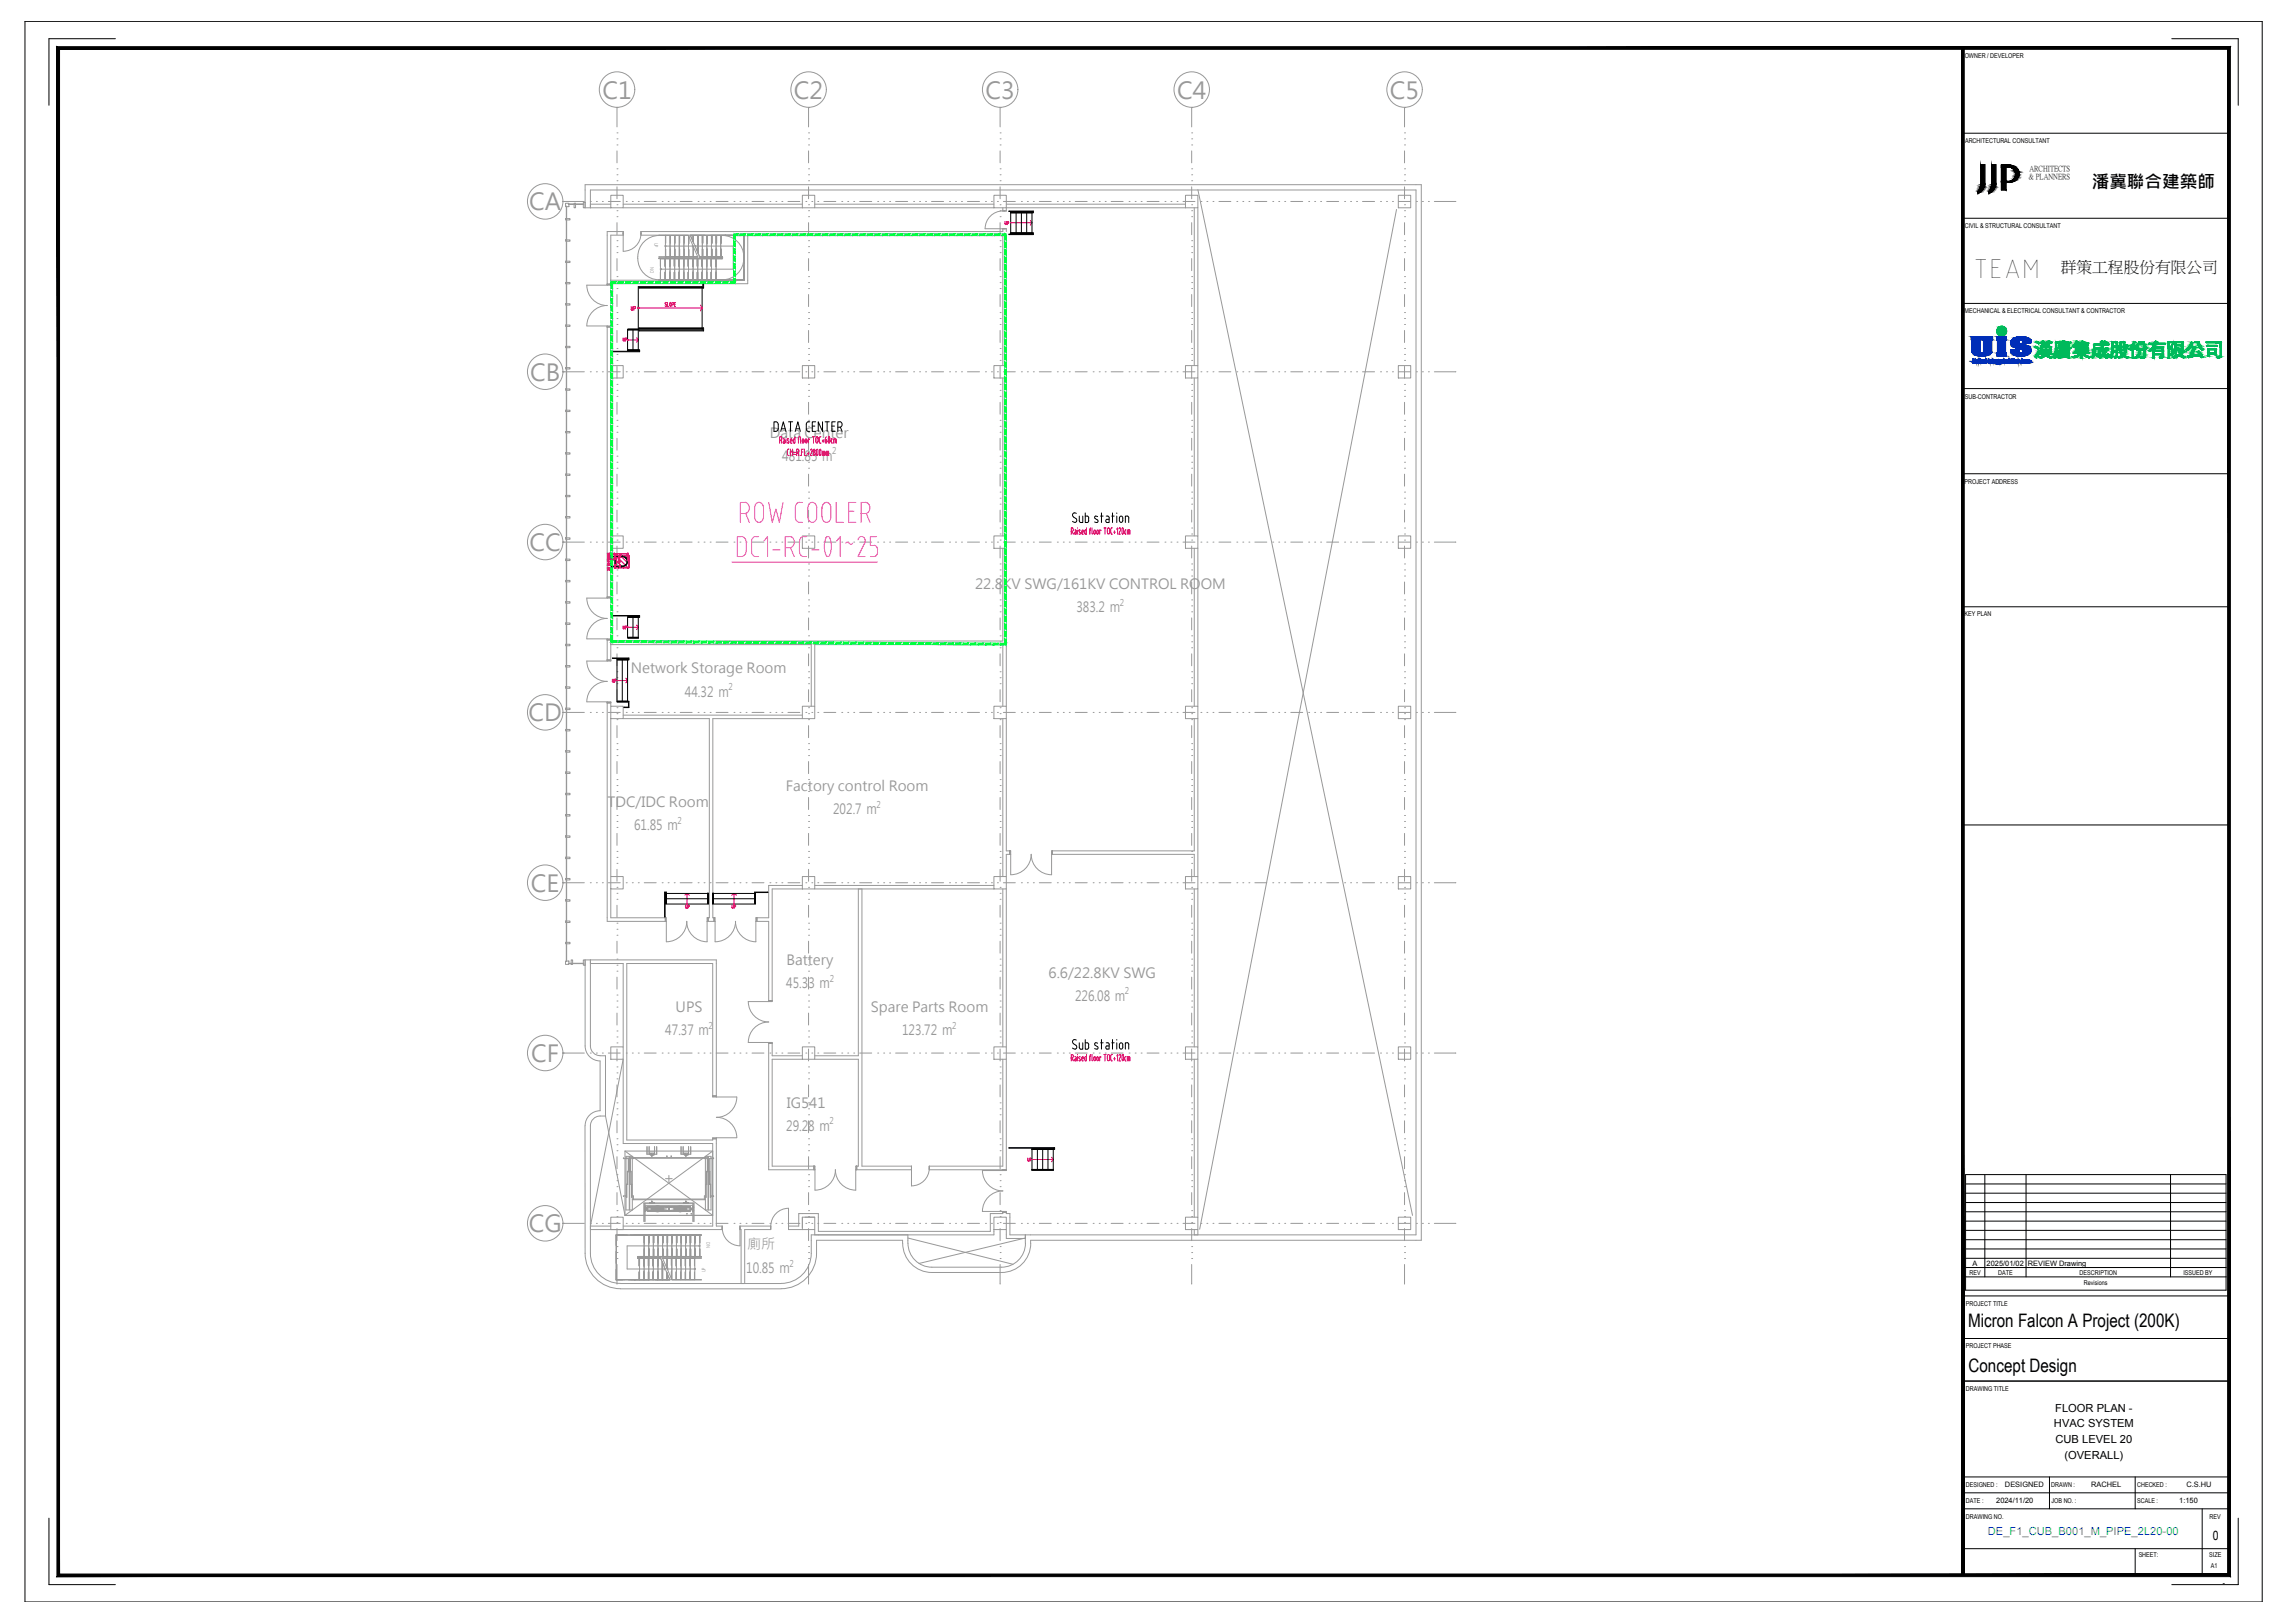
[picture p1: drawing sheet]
<svg xmlns="http://www.w3.org/2000/svg" width="860mm" height="610mm" viewBox="0 0 860 610" stroke-linecap="round" stroke-linejoin="round" font-family="sans-serif">
<defs><g id="words">
<text font-size="11.9" fill="#bf00ff" x="276.6" y="197.6">ROW COOLER</text>
<text font-size="10.7" x="741.6" y="104.4">TEAM</text>
<g font-size="8.8" fill="#989898">
<text x="226.4" y="37">C1</text>
<text x="298.4" y="37">C2</text>
<text x="370.4" y="37">C3</text>
<text x="442.5" y="37">C4</text>
<text x="522.5" y="37">C5</text>
<text x="198.9" y="79.1">CA</text>
<text x="199.3" y="143.1">CB</text>
<text x="199" y="207.1">CC</text>
<text x="198.7" y="271.1">CD</text>
<text x="199.6" y="335.1">CE</text>
<text x="199.7" y="399.1">CF</text>
<text x="198.7" y="463.1">CG</text>
</g>
<text font-size="7.1" x="289.3" y="163.3">DATA CENTER</text>
<g font-size="7">
<text x="739.8" y="498.6">Micron Falcon A Project (200K)</text>
<text x="740" y="515.6">Concept Design</text>
</g>
<text font-size="6.6" x="786.3" y="70.6">潘冀聯合建築師</text>
<text font-size="5.9" x="774.7" y="102.4">群策工程股份有限公司</text>
<g font-size="5.3" fill="#989898">
<text x="289.4" y="164.5">Data Center</text>
<text x="294.1" y="173.2">481.85 m</text>
<text x="366.6" y="221.5">22.8KV SWG/161KV CONTROL ROOM</text>
<text x="404.6" y="230.2">383.2 m</text>
<text x="237.2" y="253">Network Storage Room</text>
<text x="257.5" y="261.9">44.32 m</text>
<text x="295.4" y="297.3">Factory control Room</text>
<text x="228.4" y="303.4">TDC/IDC Room</text>
<text x="313.2" y="306.1">202.7 m</text>
<text x="238.4" y="312.1">61.85 m</text>
<text x="295.6" y="362.7">Battery</text>
<text x="295.6" y="371.4">45.33 m</text>
<text x="394.2" y="367.4">6.6/22.8KV SWG</text>
<text x="404.1" y="376.1">226.08 m</text>
<text x="254" y="380.4">UPS</text>
<text x="327.3" y="380.4">Spare Parts Room</text>
<text x="250.1" y="389.1">47.37 m</text>
<text x="339.1" y="389">123.72 m</text>
<text x="295.7" y="416.3">IG541</text>
<text x="295.5" y="425.1">29.28 m</text>
<text x="280.9" y="469.5">廁所</text>
<text x="280.5" y="478.6">10.85 m</text>
</g>
<text font-size="4.9" x="831.9" y="578.8">0</text>
<g font-size="4.4" fill="#f00">
<text x="376.4" y="85.7">UP</text>
<text x="236" y="117.8">UP</text>
<text x="232.8" y="237.8">UP</text>
<text x="384.9" y="437.8">UP</text>
</g>
<g font-size="4.2">
<text x="772.6" y="530.5">FLOOR PLAN -</text>
<text x="772.1" y="536.5">HVAC SYSTEM</text>
<text x="772.7" y="542.5">CUB LEVEL 20</text>
<text x="776" y="548.5">(OVERALL)</text>
</g>
<text font-size="4.2" fill="#007fff" x="747.3" y="576.7">DE_F1_CUB_B001_M_PIPE_2L20-00</text>
<g font-size="4" fill="#f00">
<text x="232.8" y="129.5">UP</text>
<text x="229" y="257.5">UP</text>
<text x="256.5" y="342.5">UP</text>
<text x="273.8" y="342.5">UP</text>
</g>
<g font-size="3.5" fill="#989898">
<text x="312.8" y="170.8">2</text>
<text x="420.9" y="227.7">2</text>
<text x="273.8" y="259.4">2</text>
<text x="329.5" y="303.6">2</text>
<text x="254.7" y="309.6">2</text>
<text x="311.9" y="369">2</text>
<text x="422.9" y="373.7">2</text>
<text x="266.4" y="386.7">2</text>
<text x="357.9" y="386.6">2</text>
<text x="311.8" y="422.6">2</text>
<text x="296.8" y="476.1">2</text>
</g>
<text font-size="3.5" x="835.6" y="596">-</text>
<g font-size="2.9">
<text x="762.9" y="64.4">ARCHITECTS</text>
<text x="762.7" y="67.3">&amp; PLANNERS</text>
</g>
<g font-size="2.8">
<text x="741.4" y="475.8">A</text>
<text x="746.8" y="475.8">2025/01/02</text>
<text x="762.2" y="475.6">REVIEW Drawing</text>
<text x="753.7" y="558.9">DESIGNED</text>
<text x="786" y="558.9">RACHEL</text>
<text x="821.9" y="558.9">C.S.HU</text>
<text x="750.4" y="564.7">2024/11/20</text>
<text x="819.2" y="564.8">1:150</text>
</g>
<g font-size="2.5">
<text x="738.5" y="21.9">OWNER / DEVELOPER</text>
<text x="738.7" y="53.6">ARCHITECTURAL CONSULTANT</text>
<text x="738.6" y="85.6">CIVIL &amp; STRUCTURAL CONSULTANT</text>
<text x="738.5" y="117.8">MECHANICAL &amp; ELECTRICAL CONSULTANT &amp; CONTRACTOR</text>
<text x="738.6" y="149.9">SUB-CONTRACTOR</text>
<text x="738.5" y="182">PROJECT ADDRESS</text>
<text x="738.5" y="231.6">KEY PLAN</text>
<text x="740.3" y="479">REV</text>
<text x="751.1" y="479">DATE</text>
<text x="781.8" y="479">DESCRIPTION</text>
<text x="820.7" y="479">ISSUED BY</text>
<text x="783.3" y="483">Revisions</text>
<text x="739" y="490.7">PROJECT TITLE</text>
<text x="739" y="506.7">PROJECT PHASE</text>
<text x="739" y="522.6">DRAWING TITLE</text>
<text x="739" y="558.9">DESIGNED :</text>
<text x="771.1" y="558.9">DRAWN :</text>
<text x="803.3" y="558.9">CHECKED :</text>
<text x="739" y="564.9">DATE :</text>
<text x="771.2" y="564.9">JOB NO. :</text>
<text x="803.3" y="564.9">SCALE :</text>
<text x="739" y="570.7">DRAWING NO.</text>
<text x="830.6" y="570.7">REV</text>
<text x="803.9" y="585.2">SHEET:</text>
<text x="830.5" y="585.2">SIZE</text>
<text x="831.1" y="589.1">A1</text>
</g>
<g font-size="1.8" fill="#989898">
<text x="246.1" y="91.2" transform="rotate(90 246.1 91.2)">UP</text>
<text x="245.8" y="102.6" transform="rotate(-90 245.8 102.6)">DN</text>
<text x="265.5" y="466.8" transform="rotate(90 265.5 466.8)">DN</text>
<text x="265.2" y="478.2" transform="rotate(-90 265.2 478.2)">UP</text>
</g>
</g></defs>
<g fill="none" stroke="#989898" stroke-width=".38">
<path d="M231.9 49.9h.1M231.9 52.2h.1M231.9 54.5h.1M231.9 40.4h.1M231.9 40.4v7.3M231.9 56.7v4.5M303.9 49.9h.1M303.9 52.2h.1M303.9 54.5h.1M303.9 40.4h.1M303.9 40.4v7.3M303.9 56.7v4.5"/>
<path d="M375.9 49.9h.1M375.9 52.2h.1M375.9 54.5h.1M375.9 40.4h.1M375.9 40.4v7.3M375.9 56.7v4.5M448 49.9h.1M448 52.2h.1M448 54.5h.1M448 40.4h.1M448 40.4v7.3M448 56.7v4.5"/>
<path d="M528 49.9h.1M528 52.2h.1M528 54.5h.1M528 40.4h.1M528 40.4v7.3M528 56.7v4.5M211.6 75.7h8.1M211.7 75.7h.1M212.6 76.4h1.3v1.3h-1.3zM212.9 77.5l.1 4.8zM213.6 76.7l2.4 .1zM215.8 76.4h.6v1.7h-.6z"/>
<path d="M216.1 76.7l3.3 .1zM219.3 76.1h.6v2h-.6zM221.9 75.7h.1M221.9 78.1v-6.7h310.4v392.7h-152.7v-8h-1.3v-.8h-9M221.9 76.7h7.7M224.2 75.7h.1M226.4 75.7h.1M228.7 75.7h4.5M229.6 78.1h-9.7v-8.7h314.4v396.7h-146.9a11 11 0 0 1-10.9 12.1h-26.2M229.6 73.4h4.7v4.7h-4.7zM231.9 63.4h.1M231.9 65.7h.1"/>
<path d="M231.9 67.9h.1M231.9 76.9h.1M231.9 79.2h.1M231.9 70.2v4.5M234.3 78.1h67.3M234.3 76.7h67.3M235.4 75.7h.1M237.7 75.7h.1M239.9 75.7h.1M242.2 75.7h4.5M248.9 75.7h.1M251.1 75.7h.1"/>
<path d="M253.4 75.7h.1M255.7 75.7h4.5M262.4 75.7h.1M264.7 75.7h.1M266.9 75.7h.1M269.2 75.7h4.5M275.9 75.7h.1M278.2 75.7h.1M280.4 75.7h.1M282.7 75.7h4.5M289.4 75.7h.1M291.7 75.7h.1"/>
<path d="M293.9 75.7h.1M296.2 75.7h4.5M301.6 73.4h4.7v4.7h-4.7zM302.9 75.7h.1M303.9 63.4h.1M303.9 65.7h.1M303.9 67.9h.1M303.9 76.9h.1M303.9 79.2h.1M303.9 70.2v4.5M305.2 75.7h.1M306.3 78.1h67.3"/>
<path d="M306.3 76.7h67.3M307.4 75.7h.1M309.7 75.7h4.5M316.4 75.7h.1M318.7 75.7h.1M320.9 75.7h.1M323.2 75.7h4.5M329.9 75.7h.1M332.2 75.7h.1M334.4 75.7h.1M336.7 75.7h4.5M343.4 75.7h.1"/>
<path d="M345.7 75.7h.1M347.9 75.7h.1M350.2 75.7h4.5M356.9 75.7h.1M359.2 75.7h.1M361.4 75.7h.1M363.7 75.7h4.5M370.4 75.7h.1M372.7 75.7h.1M373.6 73.4h4.7v4.7h-4.7zM374.9 75.7h.1M375.9 63.4h.1"/>
<path d="M375.9 65.7h.1M375.9 67.9h.1M375.9 76.9h.1M375.9 79.2h.1M375.9 70.2v4.5M377 78.1v1.2M377 79.3a6.7 6.7 0 0 0-6.7 6.6M377.2 75.7h4.5M378.3 76.7h67.3M383.9 75.7h.1M386.2 75.7h.1M388.4 75.7h.1"/>
<path d="M390.7 75.7h4.5M397.5 75.7h.1M399.7 75.7h.1M401.9 75.7h.1M404.2 75.7h4.5M410.9 75.7h.1M413.2 75.7h.1M415.4 75.7h.1M417.7 75.7h4.5M424.4 75.7h.1M426.7 75.7h.1M428.9 75.7h.1"/>
<path d="M431.2 75.7h4.5M437.9 75.7h.1M440.2 75.7h.1M442.5 75.7h.1M444.7 75.7h4.5M445.6 73.4h4.7v4.7h-4.7zM445.6 78.1h-67.3v1.2h-1.3M448 63.4h.1M448 65.7h.1M448 67.9h.1M448 76.9h.1M448 79.2h.1"/>
<path d="M448 70.2v4.5M448.9 78.1v59.3M450.3 78.1v59.3M450.3 71.3l80.7 385.5M451.4 75.7h.1M453.7 75.7h.1M456 75.7h.1M458.2 75.7h4.5M464.9 75.7h.1M467.2 75.7h.1M469.5 75.7h.1M471.7 75.7h4.5"/>
<path d="M478.4 75.7h.1M480.7 75.7h.1M482.9 75.7h.1M485.2 75.7h4.5M491.9 75.7h.1M494.2 75.7h.1M496.4 75.7h.1M498.7 75.7h4.5M505.4 75.7h.1M507.7 75.7h.1M509.9 75.7h.1M512.2 75.7h4.5"/>
<path d="M519 75.7h.1M521.2 75.7h.1M523.4 75.7h.1M525 78.7l-74 383.3M525.6 73.4h4.7v4.7h-4.7zM525.7 75.7h4.5M528 63.4h.1M528 65.7h.1M528 67.9h.1M528 76.9h.1M528 79.2h.1M528 70.2v4.5"/>
<path d="M532.5 75.7h.1M534.7 75.7h.1M536.9 75.7h.1M539.2 75.7h8.1M212.6 98.2h1.7v.5h-1.7zM212.6 90.2h1.7v.5h-1.7zM212.6 82.2h1.7v.5h-1.7zM212.9 98.5l.1 7.8zM212.9 90.5l.1 7.8zM212.9 82.5l.1 7.8zM231.9 81.4h.1M231.9 90.5h.1"/>
<path d="M231.9 92.7h.1M231.9 94.9h.1M231.9 83.7v4.5M231.9 97.2v4.5M240.9 87.8a6.7 6.7 0 0 1-6.6 6.6v-7.4h-6.1v20.2M247.7 88.5h11.1M247.7 88.4v.1M247.7 88.5a8.3 8.3 0 0 0-8 8.3 8.3 8.3 0 0 0 8 8.3M248.3 97.2v8M250 97.2v2.9M250.1 88.5v8M250.1 97.2v8"/>
<path d="M250.1 92.5h10.4M250.3 88.5v2.9M250.3 93.6v2.9M251.7 97.2v2.9M251.9 88.5v8M251.9 97.2v8M252 88.5v2.9M252 93.6v2.9M253.5 97.2v2.9M253.6 88.5v8M253.6 97.2v8M253.7 88.5v2.9"/>
<path d="M253.7 93.6v2.9M255.2 97.2v2.9M255.3 88.5v8M255.3 97.2v8M255.5 88.5v2.9M255.5 93.6v2.9M256.9 97.2v2.9M257.1 88.5v8M257.1 97.2v8M257.2 88.5v2.9M257.2 93.6v2.9M258.7 97.2v2.9"/>
<path d="M258.8 88.5l3.5 8-14.6 .1h14.6M258.8 88.5v8M258.8 97.2v8M258.9 88.8v2.8M258.9 93.8v2.7M259.5 88.5h20.1v16.7h-31.9M259.5 88.5l3.5 8M259.5 88.5l1.3 3M260.2 92.2l.3 .3M260.4 97.2v2.9M260.5 88.5v2.3M260.5 92.5v4"/>
<path d="M260.5 97.2v8M260.5 92.5l-.3 .3M260.7 88.5v2.6M260.7 92.8v3.7M261.3 92.5h14.3v8.7h-27.2M261.3 92.5l.3 .3M261.6 92.2l-.3 .3M261.7 93.5l1.3 3M262.1 97.2v2.9M262.3 88.5v6.3M262.3 97.2v8M262.4 88.5v6.7"/>
<path d="M263 96.5h8.6v.7h-23.9l23.8-.1v-.5h-8.5M263.8 97.2v2.9M264 88.5v8M264 97.2v8M264.1 88.5v2.9M264.1 93.6v2.9M265.6 97.2v2.9M265.7 88.5v8M265.7 97.2v8M265.9 88.5v2.9M265.9 93.6v2.9M267.3 97.2v2.9"/>
<path d="M267.4 88.5v8M267.4 97.2v8M267.6 88.5v2.9M267.6 93.6v2.9M269.1 97.2v2.9M269.2 88.5v8M269.2 97.2v8M269.4 88.5v2.9M269.4 93.6v2.9M270.9 88.5v8M271 88.5v2.9M271 93.6v2.9"/>
<path d="M271.2 97.1v.1M271.6 88.5a8 8 0 0 1 8 8M272.7 88.4v.1M279.6 97.2a8 8 0 0 1-8 7.9M303.9 81.4h.1M303.9 90.5h.1M303.9 92.7h.1M303.9 94.9h.1M303.9 83.7v4.5M303.9 97.2v4.5M370.3 86h6.7M375.9 90.5h.1"/>
<path d="M375.9 92.7h.1M375.9 94.9h.1M375.9 83.7v4.5M375.9 97.2v4.5M377 87h-136.1v1.4h38.8v16.9h-50.1v-16.9h4.7M378.3 88.4v49M448 81.4h.1M448 90.5h.1M448 92.7h.1M448 94.9h.1M448 83.7v4.5M448 97.2v4.5"/>
<path d="M528 81.4h.1M528 90.5h.1M528 92.7h.1M528 94.9h.1M528 83.7v4.5M528 97.2v4.5M212.6 114.2h1.7v.5h-1.7zM212.6 106.2h1.7v.5h-1.7zM212.9 114.5l.1 7.8zM212.9 106.5l.1 7.8zM228.2 106.8h1.4M231.9 104h.1"/>
<path d="M231.9 106.2h.1M231.9 108.4h.1M231.9 117.5h.1M231.9 119.7h.1M231.9 110.7v4.5M247.7 105.2v.1M250 102.3v2.9M251.7 102.3v2.9M253.5 102.3v2.9M255.2 102.3v2.9M256.9 102.3v2.9M258.7 102.3v2.9"/>
<path d="M260.4 102.3v2.9M262.1 102.3v2.9M263.8 102.3v2.9M265.6 102.3v2.9M267.3 102.3v2.9M269.1 102.3v2.9M271.2 105.2v.1M303.9 104h.1M303.9 106.2h.1M303.9 108.4h.1M303.9 117.5h.1M303.9 119.7h.1"/>
<path d="M303.9 110.7v4.5M375.9 104h.1M375.9 106.2h.1M375.9 108.4h.1M375.9 117.5h.1M375.9 119.7h.1M375.9 110.7v4.5M448 104h.1M448 106.2h.1M448 108.4h.1M448 117.5h.1M448 119.7h.1"/>
<path d="M448 110.7v4.5M528 104h.1M528 106.2h.1M528 108.4h.1M528 117.5h.1M528 119.7h.1M528 110.7v4.5M211.6 139.7h8.1M211.7 139.7h.1M212.6 138.2h1.7v.5h-1.7zM212.6 130.2h1.7v.5h-1.7zM212.6 122.2h1.7v.5h-1.7z"/>
<path d="M212.9 138.5l.1 7.8zM212.9 130.5l.1 7.8zM212.9 122.5l.1 7.8zM220.6 122.5a7.7 7.7 0 0 1 7.7-7.7 7.6 7.6 0 0 1-7.7-7.6h9v-.6h51.5v-18.2h95.9v49M220.6 122.5h9v14.9M221.9 139.7h.1M224.2 139.7h.1M226.4 139.7h.1M228.2 122.5v102.3M228.2 122.8h1.4M228.7 139.7h4.5M229.6 137.4h4.7v4.7h-4.7z"/>
<path d="M231.9 121.9h.1M231.9 131h.1M231.9 133.2h.1M231.9 135.5h.1M231.9 124.2v4.5M231.9 137.7v4.5M235.4 139.7h.1M237.7 139.7h.1M239.9 139.7h.1M242.2 139.7h4.5M248.9 139.7h.1M251.1 139.7h.1"/>
<path d="M253.4 139.7h.1M255.7 139.7h4.5M262.4 139.7h.1M264.7 139.7h.1M266.9 139.7h.1M269.2 139.7h4.5M275.9 139.7h.1M278.2 139.7h.1M280.4 139.7h.1M282.7 139.7h4.5M289.4 139.7h.1M291.7 139.7h.1"/>
<path d="M293.9 139.7h.1M296.2 139.7h4.5M301.6 137.4h4.7v4.7h-4.7zM302.9 139.7h.1M303.9 121.9h.1M303.9 131h.1M303.9 133.2h.1M303.9 135.5h.1M303.9 124.2v4.5M303.9 137.7v4.5M305.2 139.7h.1M307.4 139.7h.1"/>
<path d="M309.7 139.7h4.5M316.4 139.7h.1M318.7 139.7h.1M320.9 139.7h.1M323.2 139.7h4.5M329.9 139.7h.1M332.2 139.7h.1M334.4 139.7h.1M336.7 139.7h4.5M343.4 139.7h.1M345.7 139.7h.1M347.9 139.7h.1"/>
<path d="M350.2 139.7h4.5M356.9 139.7h.1M359.2 139.7h.1M361.4 139.7h.1M363.7 139.7h4.5M370.4 139.7h.1M372.7 139.7h.1M373.6 137.4h4.7v4.7h-4.7zM374.9 139.7h.1M375.9 121.9h.1M375.9 131h.1M375.9 133.2h.1"/>
<path d="M375.9 135.5h.1M375.9 124.2v4.5M375.9 137.7v4.5M377.2 139.7h4.5M383.9 139.7h.1M386.2 139.7h.1M388.4 139.7h.1M390.7 139.7h4.5M397.5 139.7h.1M399.7 139.7h.1M401.9 139.7h.1M404.2 139.7h4.5"/>
<path d="M410.9 139.7h.1M413.2 139.7h.1M415.4 139.7h.1M417.7 139.7h4.5M424.4 139.7h.1M426.7 139.7h.1M428.9 139.7h.1M431.2 139.7h4.5M437.9 139.7h.1M440.2 139.7h.1M442.5 139.7h.1M444.7 139.7h4.5"/>
<path d="M445.6 137.4h4.7v4.7h-4.7zM448 121.9h.1M448 131h.1M448 133.2h.1M448 135.5h.1M448 124.2v4.5M448 137.7v4.5M451.4 139.7h.1M453.7 139.7h.1M456 139.7h.1M458.2 139.7h4.5M464.9 139.7h.1"/>
<path d="M467.2 139.7h.1M469.5 139.7h.1M471.7 139.7h4.5M478.4 139.7h.1M480.7 139.7h.1M482.9 139.7h.1M485.2 139.7h4.5M491.9 139.7h.1M494.2 139.7h.1M496.4 139.7h.1M498.7 139.7h4.5M505.4 139.7h.1"/>
<path d="M507.7 139.7h.1M509.9 139.7h.1M512.2 139.7h4.5M519 139.7h.1M521.2 139.7h.1M523.4 139.7h.1M525.6 137.4h4.7v4.7h-4.7zM525.7 139.7h4.5M528 121.9h.1M528 131h.1M528 133.2h.1M528 135.5h.1"/>
<path d="M528 124.2v4.5M528 137.7v4.5M532.5 139.7h.1M534.7 139.7h.1M536.9 139.7h.1M539.2 139.7h8.1M212.6 154.2h1.7v.5h-1.7zM212.6 146.2h1.7v.5h-1.7zM212.9 154.5l.1 7.8zM212.9 146.5l.1 7.8zM229.6 142.1v59.3M231.9 144.5h.1"/>
<path d="M231.9 146.7h.1M231.9 149h.1M231.9 158h.1M231.9 151.2v4.5M303.9 144.5h.1M303.9 146.7h.1M303.9 149h.1M303.9 151.2v4.5M375.9 144.5h.1M375.9 146.7h.1M375.9 149h.1M375.9 158h.1"/>
<path d="M375.9 151.2v4.5M377 142.1v59.3M378.3 142.1v59.3M448 144.5h.1M448 146.7h.1M448 149h.1M448 158h.1M448 151.2v4.5M448.9 142.1v59.3M450.3 142.1v59.3M528 144.5h.1M528 146.7h.1"/>
<path d="M528 149h.1M528 158h.1M528 151.2v4.5M212.6 178.2h1.7v.5h-1.7zM212.6 170.2h1.7v.5h-1.7zM212.6 162.2h1.7v.5h-1.7zM212.9 178.5l.1 7.8zM212.9 170.5l.1 7.8zM212.9 162.5l.1 7.8zM231.9 160.2h.1M231.9 162.5h.1M231.9 171.4h.1"/>
<path d="M231.9 173.7h.1M231.9 176h.1M231.9 164.7v4.5M231.9 178.2v4.5M303.9 171.4h.1M303.9 173.7h.1M303.9 176h.1M303.9 164.7v4.5M303.9 178.2v4.5M375.9 160.2h.1M375.9 162.5h.1M375.9 171.4h.1"/>
<path d="M375.9 173.7h.1M375.9 176h.1M375.9 164.7v4.5M375.9 178.2v4.5M448 160.2h.1M448 162.5h.1M448 171.4h.1M448 173.7h.1M448 176h.1M448 164.7v4.5M448 178.2v4.5M528 160.2h.1"/>
<path d="M528 162.5h.1M528 171.4h.1M528 173.7h.1M528 176h.1M528 164.7v4.5M528 178.2v4.5M212.6 194.1h1.7v.6h-1.7zM212.6 186.2h1.7v.5h-1.7zM212.9 194.5l.1 7.8zM212.9 186.5l.1 7.8zM231.9 184.9h.1M231.9 187.2h.1"/>
<path d="M231.9 189.5h.1M231.9 198.4h.1M231.9 191.7v4.5M375.9 184.9h.1M375.9 187.2h.1M375.9 189.5h.1M375.9 198.4h.1M375.9 191.7v4.5M448 184.9h.1M448 187.2h.1M448 189.5h.1M448 198.4h.1"/>
<path d="M448 191.7v4.5M528 184.9h.1M528 187.2h.1M528 189.5h.1M528 198.4h.1M528 191.7v4.5M211.6 203.7h8.1M211.7 203.7h.1M212.6 218.1h1.7v.6h-1.7zM212.6 210.1h1.7v.6h-1.7zM212.6 202.1h1.7v.6h-1.7zM212.9 218.5l.1 7.8z"/>
<path d="M212.9 210.5l.1 7.8zM212.9 202.5l.1 7.8zM221.9 203.7h.1M224.2 203.7h.1M226.4 203.7h.1M228.7 203.7h4.5M229.6 206.1v18.7h-9a7.6 7.6 0 0 0 7.7 7.6 7.7 7.7 0 0 0-7.7 7.7h9v8.3h-9M229.6 201.4h4.7v4.7h-4.7zM231.9 200.7h.1M231.9 203h.1M231.9 211.9h.1M231.9 214.2h.1"/>
<path d="M231.9 216.5h.1M231.9 205.2v4.5M231.9 218.7v4.5M235.4 203.7h.1M237.7 203.7h.1M239.9 203.7h.1M242.2 203.7h4.5M248.9 203.7h.1M251.1 203.7h.1M253.4 203.7h.1M255.7 203.7h4.5M262.4 203.7h.1"/>
<path d="M264.7 203.7h.1M266.9 203.7h.1M269.2 203.7h4.5M275.9 203.7h.1M278.2 203.7h.1M280.4 203.7h.1M282.7 203.7h4.5M289.4 203.7h.1M291.7 203.7h.1M293.9 203.7h.1M296.2 203.7h4.5M301.6 201.4h4.7v4.7h-4.7z"/>
<path d="M302.9 203.7h.1M303.9 203h.1M303.9 211.9h.1M303.9 214.2h.1M303.9 216.5h.1M303.9 205.2v4.5M303.9 218.7v4.5M305.2 203.7h.1M307.4 203.7h.1M309.7 203.7h4.5M316.4 203.7h.1M318.7 203.7h.1"/>
<path d="M320.9 203.7h.1M323.2 203.7h4.5M329.9 203.7h.1M332.2 203.7h.1M334.4 203.7h.1M336.7 203.7h4.5M343.4 203.7h.1M345.7 203.7h.1M347.9 203.7h.1M350.2 203.7h4.5M356.9 203.7h.1M359.2 203.7h.1"/>
<path d="M361.4 203.7h.1M363.7 203.7h4.5M370.4 203.7h.1M372.7 203.7h.1M373.6 201.4h4.7v4.7h-4.7zM374.9 203.7h.1M375.9 200.7h.1M375.9 203h.1M375.9 211.9h.1M375.9 214.2h.1M375.9 216.5h.1M375.9 205.2v4.5"/>
<path d="M375.9 218.7v4.5M377 206.1v34.8h-147.4M377.2 203.7h4.5M378.3 206.1v59.3M383.9 203.7h.1M386.2 203.7h.1M388.4 203.7h.1M390.7 203.7h4.5M397.5 203.7h.1M399.7 203.7h.1M401.9 203.7h.1M404.2 203.7h4.5"/>
<path d="M410.9 203.7h.1M413.2 203.7h.1M415.4 203.7h.1M417.7 203.7h4.5M424.4 203.7h.1M426.7 203.7h.1M428.9 203.7h.1M431.2 203.7h4.5M437.9 203.7h.1M440.2 203.7h.1M442.5 203.7h.1M444.7 203.7h4.5"/>
<path d="M445.6 201.4h4.7v4.7h-4.7zM448 200.7h.1M448 203h.1M448 211.9h.1M448 214.2h.1M448 216.5h.1M448 205.2v4.5M448 218.7v4.5M448.9 206.1v59.3M450.3 206.1v59.3M451.4 203.7h.1M453.7 203.7h.1"/>
<path d="M456 203.7h.1M458.2 203.7h4.5M464.9 203.7h.1M467.2 203.7h.1M469.5 203.7h.1M471.7 203.7h4.5M478.4 203.7h.1M480.7 203.7h.1M482.9 203.7h.1M485.2 203.7h4.5M491.9 203.7h.1M494.2 203.7h.1"/>
<path d="M496.4 203.7h.1M498.7 203.7h4.5M505.4 203.7h.1M507.7 203.7h.1M509.9 203.7h.1M512.2 203.7h4.5M519 203.7h.1M521.2 203.7h.1M523.4 203.7h.1M525.6 201.4h4.7v4.7h-4.7zM525.7 203.7h4.5M528 200.7h.1"/>
<path d="M528 203h.1M528 211.9h.1M528 214.2h.1M528 216.5h.1M528 205.2v4.5M528 218.7v4.5M532.5 203.7h.1M534.7 203.7h.1M536.9 203.7h.1M539.2 203.7h8.1M212.6 234.1h1.7v.6h-1.7zM212.6 226.1h1.7v.6h-1.7z"/>
<path d="M212.9 234.5l.1 7.8zM212.9 226.5l.1 7.8zM228.2 224.4h1.4M231.9 225.5h.1M231.9 227.7h.1M231.9 229.9h.1M231.9 232.2v4.5M303.9 225.5h.1M303.9 227.7h.1M303.9 229.9h.1M303.9 239h.1M303.9 232.2v4.5"/>
<path d="M375.9 225.5h.1M375.9 227.7h.1M375.9 229.9h.1M375.9 239h.1M375.9 232.2v4.5M448 225.5h.1M448 227.7h.1M448 229.9h.1M448 239h.1M448 232.2v4.5M528 225.5h.1M528 227.7h.1"/>
<path d="M528 229.9h.1M528 239h.1M528 232.2v4.5M212.6 258.1h1.7v.6h-1.7zM212.6 250.1h1.7v.6h-1.7zM212.6 242.1h1.7v.6h-1.7zM212.9 258.5l.1 7.8zM212.9 250.5l.1 7.8zM212.9 242.5l.1 7.8zM220.6 248.4a7.6 7.6 0 0 0 7.7 7.7 7.7 7.7 0 0 0-7.7 7.6M228.2 240.1v8.3M228.2 248.1h1.4"/>
<path d="M228.2 240.4h1.4M229.6 242.3h75.4v23.1M231.9 241.2h.1M231.9 243.4h.1M231.9 252.5h.1M231.9 245.7v4.5M231.9 259.2v4.5M303.9 241.2h.1M303.9 243.4h.1M303.9 252.5h.1M303.9 254.7h.1M303.9 256.9h.1"/>
<path d="M303.9 245.7v4.5M303.9 259.2v4.5M375.9 241.2h.1M375.9 243.4h.1M375.9 252.5h.1M375.9 254.7h.1M375.9 256.9h.1M375.9 245.7v4.5M375.9 259.2v4.5M448 241.2h.1M448 243.4h.1M448 252.5h.1"/>
<path d="M448 254.7h.1M448 256.9h.1M448 245.7v4.5M448 259.2v4.5M528 241.2h.1M528 243.4h.1M528 252.5h.1M528 254.7h.1M528 256.9h.1M528 245.7v4.5M528 259.2v4.5M211.6 267.7h8.1"/>
<path d="M211.7 267.7h.1M212.6 274.1h1.7v.6h-1.7zM212.6 266.1h1.7v.6h-1.7zM212.9 274.5l.1 7.8zM212.9 266.5l.1 7.8zM220.6 263.8h9v1.6M221.9 267.7h.1M224.2 267.7h.1M226.4 267.7h.1M228.2 263.8v82.5h22.3M228.2 264.1h1.4M228.7 267.7h4.5"/>
<path d="M229.6 265.4h4.7v4.7h-4.7zM229.6 270.1v59.3M231.9 266h.1M231.9 268.2h.1M231.9 270.5h.1M231.9 279.5h.1M231.9 272.7v4.5M234.3 270.1h32.3v74.8h-.8v9M234.3 268.8h67.3M235.4 267.7h.1M237.7 267.7h.1M239.9 267.7h.1"/>
<path d="M242.2 267.7h4.5M248.9 267.7h.1M251.1 267.7h.1M253.4 267.7h.1M255.7 267.7h4.5M262.4 267.7h.1M264.7 267.7h.1M266.9 267.7h.1M269.2 267.7h4.5M275.9 267.7h.1M278.2 267.7h.1M280.4 267.7h.1"/>
<path d="M282.7 267.7h4.5M289.4 267.7h.1M291.7 267.7h.1M293.9 267.7h.1M296.2 267.7h4.5M301.6 265.4h4.7v4.7h-4.7zM301.6 270.1h-33.6v74.8h.8v9M302.9 267.7h.1M303.9 266h.1M303.9 268.2h.1M303.9 270.5h.1M303.9 279.5h.1"/>
<path d="M303.9 272.7v4.5M305.2 267.7h.1M306.3 265.4v-23.1h70.7v23.1M307.4 267.7h.1M309.7 267.7h4.5M316.4 267.7h.1M318.7 267.7h.1M320.9 267.7h.1M323.2 267.7h4.5M329.9 267.7h.1M332.2 267.7h.1M334.4 267.7h.1"/>
<path d="M336.7 267.7h4.5M343.4 267.7h.1M345.7 267.7h.1M347.9 267.7h.1M350.2 267.7h4.5M356.9 267.7h.1M359.2 267.7h.1M361.4 267.7h.1M363.7 267.7h4.5M370.4 267.7h.1M372.7 267.7h.1M373.6 265.4h4.7v4.7h-4.7z"/>
<path d="M374.9 267.7h.1M375.9 266h.1M375.9 268.2h.1M375.9 270.5h.1M375.9 279.5h.1M375.9 272.7v4.5M377 270.1v59.3M377.2 267.7h4.5M378.3 270.1v49.7h1.6v8.9a7.7 7.7 0 0 0 7.7-7.6 7.7 7.7 0 0 0 7.7 7.6M383.9 267.7h.1M386.2 267.7h.1M388.4 267.7h.1"/>
<path d="M390.7 267.7h4.5M397.5 267.7h.1M399.7 267.7h.1M401.9 267.7h.1M404.2 267.7h4.5M410.9 267.7h.1M413.2 267.7h.1M415.4 267.7h.1M417.7 267.7h4.5M424.4 267.7h.1M426.7 267.7h.1M428.9 267.7h.1"/>
<path d="M431.2 267.7h4.5M437.9 267.7h.1M440.2 267.7h.1M442.5 267.7h.1M444.7 267.7h4.5M445.6 265.4h4.7v4.7h-4.7zM448 266h.1M448 268.2h.1M448 270.5h.1M448 279.5h.1M448 272.7v4.5M448.9 270.1v49.7h-53.6v8.9"/>
<path d="M450.3 270.1v59.3M451.4 267.7h.1M453.7 267.7h.1M456 267.7h.1M458.2 267.7h4.5M464.9 267.7h.1M467.2 267.7h.1M469.5 267.7h.1M471.7 267.7h4.5M478.4 267.7h.1M480.7 267.7h.1M482.9 267.7h.1"/>
<path d="M485.2 267.7h4.5M491.9 267.7h.1M494.2 267.7h.1M496.4 267.7h.1M498.7 267.7h4.5M505.4 267.7h.1M507.7 267.7h.1M509.9 267.7h.1M512.2 267.7h4.5M519 267.7h.1M521.2 267.7h.1M523.4 267.7h.1"/>
<path d="M525.6 265.4h4.7v4.7h-4.7zM525.7 267.7h4.5M528 266h.1M528 268.2h.1M528 270.5h.1M528 279.5h.1M528 272.7v4.5M532.5 267.7h.1M534.7 267.7h.1M536.9 267.7h.1M539.2 267.7h8.1M212.6 298.1h1.7v.6h-1.7z"/>
<path d="M212.6 290.1h1.7v.6h-1.7zM212.6 282.1h1.7v.6h-1.7zM212.9 298.5l.1 7.9zM212.9 290.5l.1 7.9zM212.9 282.5l.1 7.9zM231.9 281.7h.1M231.9 284h.1M231.9 293h.1M231.9 295.2h.1M231.9 297.5h.1M231.9 286.2v4.5M231.9 299.7v4.5"/>
<path d="M303.9 281.7h.1M303.9 284h.1M303.9 293h.1M303.9 295.2h.1M303.9 297.5h.1M303.9 286.2v4.5M303.9 299.7v4.5M375.9 281.7h.1M375.9 284h.1M375.9 293h.1M375.9 295.2h.1M375.9 297.5h.1"/>
<path d="M375.9 286.2v4.5M375.9 299.7v4.5M448 281.7h.1M448 284h.1M448 293h.1M448 295.2h.1M448 297.5h.1M448 286.2v4.5M448 299.7v4.5M528 281.7h.1M528 284h.1M528 293h.1"/>
<path d="M528 295.2h.1M528 297.5h.1M528 286.2v4.5M528 299.7v4.5M212.6 314.1h1.7v.6h-1.7zM212.6 306.1h1.7v.6h-1.7zM212.9 314.5l.1 7.9zM212.9 306.5l.1 7.9zM231.9 306.5h.1M231.9 308.7h.1M231.9 311h.1M231.9 320h.1"/>
<path d="M231.9 313.2v4.5M303.9 306.5h.1M303.9 308.7h.1M303.9 311h.1M303.9 320h.1M303.9 313.2v4.5M375.9 306.5h.1M375.9 308.7h.1M375.9 311h.1M375.9 320h.1M375.9 313.2v4.5M379.6 319.8v1.3"/>
<path d="M395.6 319.8v1.3M448 306.5h.1M448 308.7h.1M448 311h.1M448 320h.1M448 313.2v4.5M528 306.5h.1M528 308.7h.1M528 311h.1M528 320h.1M528 313.2v4.5M211.6 331.8h8.1"/>
<path d="M211.7 331.8h.1M212.6 338.1h1.7v.6h-1.7zM212.6 330.1h1.7v.6h-1.7zM212.6 322.1h1.7v.6h-1.7zM212.9 338.5l.1 7.9zM212.9 330.5l.1 7.9zM212.9 322.5l.1 7.9zM221.9 331.8h.1M224.2 331.8h.1M226.4 331.8h.1M228.7 331.8h4.5M229.6 334.1v10.8h20.9v9a7.6 7.6 0 0 0 7.6-7.6 7.7 7.7 0 0 0 7.7 7.6"/>
<path d="M229.6 329.4h4.7v4.7h-4.7zM231.9 322.2h.1M231.9 324.5h.1M231.9 333.5h.1M231.9 335.7h.1M231.9 338h.1M231.9 326.7v4.5M235.4 331.8h.1M237.7 331.8h.1M239.9 331.8h.1M242.2 331.8h4.5M248.9 331.8h.1"/>
<path d="M251.1 331.8h.1M253.4 331.8h.1M255.7 331.8h4.5M262.4 331.8h.1M264.7 331.8h.1M266.9 331.8h.1M269.2 331.8h4.5M275.9 331.8h.1M278.2 331.8h.1M280.4 331.8h.1M282.7 331.8h4.5M289.4 331.8h.1"/>
<path d="M291.7 331.8h.1M293.9 331.8h.1M296.2 331.8h4.5M301.6 334.1h-11.3v42.3h-9a7.7 7.7 0 0 0 7.7 7.7 7.7 7.7 0 0 0-7.7 7.7h9v5h11.3M301.6 329.4h4.7v4.7h-4.7zM301.6 332.8h-12.6v12.1h-4.9v9M302.9 331.8h.1M303.9 322.2h.1M303.9 324.5h.1M303.9 333.5h.1M303.9 335.7h.1M303.9 338h.1"/>
<path d="M303.9 326.7v4.5M305.2 331.8h.1M306.3 334.1h67.3M306.3 332.8h67.3M307.4 331.8h.1M309.7 331.8h4.5M316.4 331.8h.1M318.7 331.8h.1M320.9 331.8h.1M322.7 334.1v62.7h-16.4M323.2 331.8h4.5M324 334.1v104.2h18.6v7.4"/>
<path d="M329.9 331.8h.1M332.2 331.8h.1M334.4 331.8h.1M336.7 331.8h4.5M343.4 331.8h.1M345.7 331.8h.1M347.9 331.8h.1M350.2 331.8h4.5M356.9 331.8h.1M359.2 331.8h.1M361.4 331.8h.1M363.7 331.8h4.5"/>
<path d="M370.4 331.8h.1M372.7 331.8h.1M373.6 329.4h4.7v4.7h-4.7zM374.9 331.8h.1M375.9 322.2h.1M375.9 324.5h.1M375.9 333.5h.1M375.9 335.7h.1M375.9 338h.1M375.9 326.7v4.5M377 334.1v59.3M377.2 331.8h4.5"/>
<path d="M378.3 334.1v59.3M379.9 321.1h-1.6v8.3M383.9 331.8h.1M386.2 331.8h.1M388.4 331.8h.1M390.7 331.8h4.5M395.3 321.1h53.6v8.3M397.5 331.8h.1M399.7 331.8h.1M401.9 331.8h.1M404.2 331.8h4.5M410.9 331.8h.1"/>
<path d="M413.2 331.8h.1M415.4 331.8h.1M417.7 331.8h4.5M424.4 331.8h.1M426.7 331.8h.1M428.9 331.8h.1M431.2 331.8h4.5M437.9 331.8h.1M440.2 331.8h.1M442.5 331.8h.1M444.7 331.8h4.5M445.6 329.4h4.7v4.7h-4.7z"/>
<path d="M448 322.2h.1M448 324.5h.1M448 333.5h.1M448 335.7h.1M448 338h.1M448 326.7v4.5M448.9 334.1v59.3M450.3 334.1v59.3M451.4 331.8h.1M453.7 331.8h.1M456 331.8h.1M458.2 331.8h4.5"/>
<path d="M464.9 331.8h.1M467.2 331.8h.1M469.5 331.8h.1M471.7 331.8h4.5M478.4 331.8h.1M480.7 331.8h.1M482.9 331.8h.1M485.2 331.8h4.5M491.9 331.8h.1M494.2 331.8h.1M496.4 331.8h.1M498.7 331.8h4.5"/>
<path d="M505.4 331.8h.1M507.7 331.8h.1M509.9 331.8h.1M512.2 331.8h4.5M519 331.8h.1M521.2 331.8h.1M523.4 331.8h.1M525.6 329.4h4.7v4.7h-4.7zM525.7 331.8h4.5M528 322.2h.1M528 324.5h.1M528 333.5h.1"/>
<path d="M528 335.7h.1M528 338h.1M528 326.7v4.5M532.5 331.8h.1M534.7 331.8h.1M536.9 331.8h.1M539.2 331.8h8.1M212.6 354.1h1.7v.6h-1.7zM212.6 346.1h1.7v.6h-1.7zM212.9 354.5l.1 6.8zM212.9 346.5l.1 7.9zM231.9 346.9h.1"/>
<path d="M231.9 349.2h.1M231.9 351.5h.1M231.9 340.2v4.5M231.9 353.7v4.5M250.1 344.9v1.4M265.8 346.3h3M266.1 344.9v1.4M268.5 344.9v1.4M268.8 353.9a7.7 7.7 0 0 0 7.7-7.6 7.6 7.6 0 0 0 7.6 7.6M284.1 346.3h4.9v30.1M284.5 344.9v1.4M303.9 346.9h.1"/>
<path d="M303.9 349.2h.1M303.9 351.5h.1M303.9 340.2v4.5M303.9 353.7v4.5M375.9 346.9h.1M375.9 349.2h.1M375.9 351.5h.1M375.9 340.2v4.5M375.9 353.7v4.5M448 346.9h.1M448 349.2h.1M448 351.5h.1"/>
<path d="M448 340.2v4.5M448 353.7v4.5M528 346.9h.1M528 349.2h.1M528 351.5h.1M528 340.2v4.5M528 353.7v4.5M212.6 361.2h1.3v1.2h-1.3zM213.6 362l1.3 .1zM214.7 360.8h.6v1.6h-.6zM215 362l4.4 .1zM219.3 360.8h.6v1.9h-.6z"/>
<path d="M221.9 360.8v32.3a3.7 3.7 0 0 0 3.7 3.6M221.9 362.1h12.4v31.3M231.9 360.5h.1M231.9 362.7h.1M231.9 365h.1M231.9 374h.1M231.9 376.2h.1M231.9 378.5h.1M231.9 367.2v4.5M235.6 362.1h32.3v50.2l9.1-.1a7.6 7.6 0 0 1-7.7 7.7 7.7 7.7 0 0 1 7.7 7.7h-9.1v.8h-32.3zM289 376.1h1.3M303.9 360.5h.1"/>
<path d="M303.9 362.7h.1M303.9 365h.1M303.9 374h.1M303.9 376.2h.1M303.9 378.5h.1M303.9 367.2v4.5M375.9 360.5h.1M375.9 362.7h.1M375.9 365h.1M375.9 374h.1M375.9 376.2h.1M375.9 378.5h.1"/>
<path d="M375.9 367.2v4.5M448 360.5h.1M448 362.7h.1M448 365h.1M448 374h.1M448 376.2h.1M448 378.5h.1M448 367.2v4.5M528 360.5h.1M528 362.7h.1M528 365h.1M528 374h.1"/>
<path d="M528 376.2h.1M528 378.5h.1M528 367.2v4.5M211.6 395.8h8.1M211.7 395.8h.1M221.9 395.8h.1M224.2 395.8h.1M225.6 396.8h2v22.6M225.6 398.8v18.6M225.6 398.7a5.7 5.7 0 0 1-5.7-5.6v-32.3h49.4v51.5M226.4 395.8h.1M228.7 395.8h4.5"/>
<path d="M229.6 393.4h4.7v4.7h-4.7zM231.9 387.5h.1M231.9 389.7h.1M231.9 392h.1M231.9 380.7v4.5M231.9 394.2v4.5M235.4 395.8h.1M237.7 395.8h.1M239.9 395.8h.1M242.2 395.8h4.5M248.9 395.8h.1M251.1 395.8h.1"/>
<path d="M253.4 395.8h.1M255.7 395.8h4.5M262.4 395.8h.1M264.7 395.8h.1M266.9 395.8h.1M269.2 395.8h4.5M275.9 395.8h.1M278.2 395.8h.1M280.4 395.8h.1M282.7 395.8h4.5M289 391.8v47.8h17.4M289 392.1h1.3"/>
<path d="M289.4 395.8h.1M291.7 395.8h.1M293.9 395.8h.1M296.2 395.8h4.5M301.6 398.1h-11.3v40.2h16.1v9a7.7 7.7 0 0 0 7.7-7.7M301.6 393.4h4.7v4.7h-4.7zM302.9 395.8h.1M303.9 387.5h.1M303.9 389.7h.1M303.9 392h.1M303.9 380.7v4.5M303.9 394.2v4.5"/>
<path d="M305.2 395.8h.1M306.3 398.1h16.4v40.2h-1v9a7.7 7.7 0 0 1-7.7-7.7M307.4 395.8h.1M309.7 395.8h4.5M316.4 395.8h.1M318.7 395.8h.1M320.9 395.8h.1M323.2 395.8h4.5M329.9 395.8h.1M332.2 395.8h.1M334.4 395.8h.1M336.7 395.8h4.5"/>
<path d="M343.4 395.8h.1M345.7 395.8h.1M347.9 395.8h.1M350.2 395.8h4.5M356.9 395.8h.1M359.2 395.8h.1M361.4 395.8h.1M363.7 395.8h4.5M370.4 395.8h.1M372.7 395.8h.1M373.6 393.4h4.7v4.7h-4.7zM374.9 395.8h.1"/>
<path d="M375.9 387.5h.1M375.9 389.7h.1M375.9 392h.1M375.9 380.7v4.5M375.9 394.2v4.5M377 398.1v40.2h-27.7v1.3h29M377.2 395.8h4.5M378.3 398.1v41.8h-9M383.9 395.8h.1M386.2 395.8h.1M388.4 395.8h.1M390.7 395.8h4.5"/>
<path d="M397.5 395.8h.1M399.7 395.8h.1M401.9 395.8h.1M404.2 395.8h4.5M410.9 395.8h.1M413.2 395.8h.1M415.4 395.8h.1M417.7 395.8h4.5M424.4 395.8h.1M426.7 395.8h.1M428.9 395.8h.1M431.2 395.8h4.5"/>
<path d="M437.9 395.8h.1M440.2 395.8h.1M442.5 395.8h.1M444.7 395.8h4.5M445.6 393.4h4.7v4.7h-4.7zM448 387.5h.1M448 389.7h.1M448 392h.1M448 380.7v4.5M448 394.2v4.5M448.9 398.1v59.3M450.3 398.1v59.3"/>
<path d="M451.4 395.8h.1M453.7 395.8h.1M456 395.8h.1M458.2 395.8h4.5M464.9 395.8h.1M467.2 395.8h.1M469.5 395.8h.1M471.7 395.8h4.5M478.4 395.8h.1M480.7 395.8h.1M482.9 395.8h.1M485.2 395.8h4.5"/>
<path d="M491.9 395.8h.1M494.2 395.8h.1M496.4 395.8h.1M498.7 395.8h4.5M505.4 395.8h.1M507.7 395.8h.1M509.9 395.8h.1M512.2 395.8h4.5M519 395.8h.1M521.2 395.8h.1M523.4 395.8h.1M525.6 393.4h4.7v4.7h-4.7z"/>
<path d="M525.7 395.8h4.5M528 387.5h.1M528 389.7h.1M528 392h.1M528 380.7v4.5M528 394.2v4.5M532.5 395.8h.1M534.7 395.8h.1M536.9 395.8h.1M539.2 395.8h8.1M225.6 419.4h2M225.6 417.4a5.7 5.7 0 0 0-5.7 5.7v47.9a13.3 13.3 0 0 0 13.4 13.3l60.3 .1"/>
<path d="M225.6 419.4a3.7 3.7 0 0 0-3.7 3.7v47.9a11.3 11.3 0 0 0 11.4 11.3M227.6 419.4l7.3 37.4M231.9 401h.1M231.9 403.2h.1M231.9 405.5h.1M231.9 414.5h.1M231.9 416.7h.1M231.9 419h.1M231.9 407.7v4.5M267.9 411.9h1.4M303.9 401h.1M303.9 403.2h.1"/>
<path d="M303.9 405.5h.1M303.9 414.5h.1M303.9 416.7h.1M303.9 419h.1M303.9 407.7v4.5M375.9 401h.1M375.9 403.2h.1M375.9 405.5h.1M375.9 414.5h.1M375.9 416.7h.1M375.9 419h.1M375.9 407.7v4.5"/>
<path d="M448 401h.1M448 403.2h.1M448 405.5h.1M448 414.5h.1M448 416.7h.1M448 419h.1M448 407.7v4.5M528 401h.1M528 403.2h.1M528 405.5h.1M528 414.5h.1M528 416.7h.1"/>
<path d="M528 419h.1M528 407.7v4.5M231.9 428h.1M231.9 430.2h.1M231.9 432.5h.1M231.9 421.2v4.5M231.9 434.7v4.5M234.4 435.2l-.1 .2h2.2M234.9 432.6l33 24.2h-33M234.9 432.6h33l-33 24.2M234.9 432.6v24.2M235.3 434.6h1.2v20.1h-1.2z"/>
<path d="M235.3 435.2h1.2M236.2 435.4v5l.1-5M236.7 435h29.4M236.9 435.4v5l.1-5M237.7 435v-.4h-1v20.1h1v-19.3M238.1 435v.4h-1.4M238.1 435.3h26.7M243.2 430.9v2.9h3.7l-.1-2.9M244 430.9v2.9M244 432.9h2M244 433.7h2M244.3 433.8l.1 .1"/>
<path d="M244.4 433.8h.1M244.4 433.9h.1M244.4 433.9h.3M244.5 433.8v.2M244.5 433.9h.1M244.5 433.8v.1M244.6 433.9h.1M244.6 433.9h.4M244.7 433.9h.1M245 433.9h.1M245 434.2h.1M245 433.7v.9"/>
<path d="M245.1 433.9l-.1 .6M245.1 433.9h.1M245.1 434.2h.1M245.4 433.9h.1M245.4 433.9h.3M245.5 433.9h.1M245.5 433.8v.1M245.5 433.9h-.4M245.6 433.8v.2M245.6 433.8v.1M245.7 433.8h.1M245.7 433.9h.1"/>
<path d="M245.7 433.8l-.1 .1M245.7 433.8v.1M246 430.9v2.9M256 430.9v2.9h3.6v-2.9M256.8 430.9v2.9M256.8 432.9h2M256.8 433.7h2M257.1 433.8l.1 .1M257.2 433.8h.1M257.2 433.9h.1M257.2 433.9h.3M257.2 433.8v.2"/>
<path d="M257.3 433.8v.1M257.4 433.9h.1M257.4 433.8v.1M257.4 433.9h.4M257.5 433.9h.1M257.8 433.9h.1M257.8 434.2h.1M257.8 433.9l.1 .6M257.8 433.7v.9M257.9 434.2h.1M257.9 433.9h.1M258.2 433.9h.3"/>
<path d="M258.2 433.9h.1M258.3 433.9h-.4M258.3 433.9h.1M258.3 433.8v.1M258.4 433.8v.2M258.5 433.8h.1M258.5 433.9h.1M258.6 433.8l-.1 .1M258.8 430.9v2.9M264.8 435v.4h1.3M265.2 435v-.4h.9v20.1h-.9v-19.3M265.9 435.4v5l.1-5"/>
<path d="M266.3 434.6h1v20.1h-1zM266.5 435.4v5l.1-5M267.3 435.2h.1M267.9 427.9h1.4M268.2 435.2h.1M268.3 435.2v.2h-2M269.3 427.6v33.2h2.2v1.3h-49.6M303.9 428h.1M303.9 430.2h.1M303.9 432.5h.1M303.9 421.2v4.5M303.9 434.7v4.5"/>
<path d="M306 438.3v1.3M321.7 439.6h20.9M322 438.3v1.3M349.3 439a6.7 6.7 0 0 1-6.6 6.7M369.3 439.9a7.7 7.7 0 0 0 7.7 7.7 7.7 7.7 0 0 0-7.7 7.7M375.9 428h.1M375.9 430.2h.1M375.9 432.5h.1M375.9 421.2v4.5M375.9 434.7v4.5M377 439.5v.4M448 428h.1"/>
<path d="M448 430.2h.1M448 432.5h.1M448 421.2v4.5M448 434.7v4.5M528 428h.1M528 430.2h.1M528 432.5h.1M528 421.2v4.5M528 434.7v4.5M211.6 459.8h8.1M211.7 459.8h.1M221.9 459.8h.1"/>
<path d="M224.2 459.8h.1M226.4 459.8h.1M228.7 459.8h4.5M229.6 457.4h4.7v4.7h-4.7zM231.9 441.5h.1M231.9 443.7h.1M231.9 446h.1M231.9 455h.1M231.9 457.2h.1M231.9 459.5h.1M231.9 448.2v4.5M235.3 449.7h.1"/>
<path d="M235.4 449.4h-1.1l.1 .3M235.4 459.8h.1M235.5 445l.2 4.9zM235.8 440.2l.2 5zM237.1 440.2l.2 5zM237.4 445l.1 4.9zM237.7 459.8h.1M237.7 449.4h.4v1.5M237.7 450.9h27.5M238.1 450.6h26.7M239.9 459.8h.1M242 459.1v-7h18.8v7"/>
<path d="M242.2 459.8h4.5M242.3 454.3h.9M242.4 452.1v7M242.4 452.2h18M242.4 453h18M242.4 454.8l.2 .1M242.4 453.9h.1M242.5 453.7h.1M242.5 455h.1M242.5 453.6h.1M242.5 453.8l.1 .2M242.5 453.6l.1 .1"/>
<path d="M242.5 453.8h.1M242.5 454.8h.1M242.6 453.9h.1M242.6 454h.1M242.6 454.8h.1M242.6 454.7h.1M242.6 453.9v.4M242.6 454.7v.3M242.6 453.7h.1M242.6 455h.1M242.6 454.3h.1M242.6 454.4h.1"/>
<path d="M242.6 454.3l.5 .1M242.6 453.7v.3M242.6 454.9l-.1 .1M242.6 454.4v.4M242.6 454.7l-.1 .2M242.8 454.3h.1M242.8 454.4h.1M243.4 455l.6 .2zM243.4 453.5l.6 .2zM243.4 455.2l16 .1zM243.4 453.4l16 .1zM243.4 453.7l8 1.3"/>
<path d="M243.4 455h16M243.4 453.7h16M243.4 453.7v1.3M243.4 453.5h16M243.4 455.2h16M243.5 454.8l.1 .1M243.5 454.3h7.1M243.6 454.9h.3M243.9 453.7h.1M243.9 453.7l-.4 .1v1M243.9 455h.1M244 453.7h.1"/>
<path d="M244 455h.1M244.4 452.1h.1M244.4 452h.1M244.4 452h.3M244.4 452l-.1 .1M244.5 451.9v.2M244.5 452v.1M244.5 452.1h.1M244.6 452.1h.1M244.7 452h.1M245 452h.1M245 451.8h.1"/>
<path d="M245 453.7h4.4M245 453.8h.1M245 454h.1M245 454.1l4.4 .1zM245 454.3h4.4M245 454.5h4.4zM245 454.6v.1M245 454.8v.1M245 455h4.4M245 451.4l.1 .6M245 452l-.4 .1M245 454.6h4.4"/>
<path d="M245 454.8h4.4M245 454h4.4M245 453.8h4.4M245 454.7h.1M245 453.6h4.3v1.4h-4.3zM245 451.4v.8M245 454.5v.4M245 454.4v.1M245 454.2v.1M245 454v.1M245 453.8v.1M245 453.6v.2"/>
<path d="M245.1 452h.1M245.1 451.8h.1M245.1 452l.4 .1M245.4 452h.1M245.4 452h.2M245.5 452.1h.1M245.6 451.9v.2M245.6 452h.1M245.6 452v.1M245.6 452l.1 .1M245.7 452.1h.1M245.7 452h.1"/>
<path d="M245.7 452l-.3 .1M245.7 452v.1M246.3 453.3l1.7 .1zM246.3 455.3h1.7zM246.8 454.2h.7v.3h-.7zM246.8 453.2l.7 .1zM246.8 455.3l.7 .1zM246.9 455.3h.1M246.9 453.4h.1M246.9 455.3h.6M246.9 453.4v.8M246.9 454.5v.8"/>
<path d="M246.9 453.4h.6M247.2 453.4v1.8M247.4 455.2h.1M247.5 455.3h.1M247.5 453.4h.1M247.5 453.4v.8M247.5 454.5v.8M247.5 453.4l-.1 .1M248.9 459.8h.1M249.3 454.5l.1 .4M249.3 454.4v.1M249.3 454.2v.1"/>
<path d="M249.3 454v.1M249.3 453.8v.1M249.3 453.6v.2M249.4 453.8h.1M249.4 454h.1M249.4 454.6v.1M249.4 454.8v.1M249.4 454.7h-.1M250.2 443h2.5M250.9 453.7h.1M250.9 455h.1M250.9 455l.5 .2z"/>
<path d="M250.9 453.7l.4 .1M251.1 459.8h.1M251.2 453.4h.4v1.9h-.4zM251.3 454.9h-.4M251.3 453.8l.1 1M251.4 455l.6 .2zM251.4 441.7v2.5M251.4 453.7v1.3M251.4 453.7l-8 1.3M251.4 453.7l8 1.3M251.5 454.8l.1 .1M251.6 454.9h.3"/>
<path d="M251.9 453.7l-.4 .1M252 453.7h.1M252 455h.1M253.2 454.3h5.9M253.4 459.8h.1M253.5 453.8h.1M253.5 454h.1M253.5 454.6v.1M253.5 454.8v.1M253.5 454.9v.1M253.5 454.6h4.4M253.5 454.8h4.4"/>
<path d="M253.5 454.7h.1M253.5 454h4.4M253.5 453.8h4.4M253.6 453.6h4.2v1.4h-4.2zM253.6 454.5v.5M253.6 454.4v.1M253.6 454.2v.1M253.6 454v.1M253.6 453.8v.1M253.6 453.6v.2M254.9 453.3l1.6 .1zM254.9 455.3h1.6z"/>
<path d="M255.3 453.5l.5 .2zM255.4 454.2h.6v.3h-.6zM255.4 453.2l.6 .1zM255.4 455.3l.6 .1zM255.4 454.5v.8h.6M255.4 455.2h.1M255.4 453.4h.1M255.7 459.8h4.5M255.7 453.4v1.8M255.8 453.5l.6 .2zM256 453.4v.8M256 454.5v.8"/>
<path d="M256 453.4h-.6v.8M257.2 452.1h.1M257.2 452l-.1 .1M257.2 452h.1M257.2 452h.3M257.2 451.9v.2M257.3 452v.1M257.4 452.1h.1M257.5 452h.1M257.8 452h.1M257.8 451.8h.1M257.8 452l-.4 .1"/>
<path d="M257.8 453.6h.1M257.8 451.4v.8M257.8 454.5v.1M257.8 454.7v.1M257.8 454.9v.1M257.8 454.2v.1M257.8 454v.1M257.8 453.8v.1M257.9 451.8h.1M257.9 454.3l-.1 .2M257.9 453.8h.1M257.9 454h.1"/>
<path d="M257.9 454.1v.1M257.9 454.5h.1M257.9 454.6v.1M257.9 454.8v.1M257.9 455h-4.4M257.9 451.4l-.1 .6M257.9 453.6l-4.4 .1M257.9 454.1h-4.4l4.4 .1M257.9 454.3h-4.4M257.9 454.5h-4.4h4.4M257.9 454.7h-.1M257.9 454.9h-.1"/>
<path d="M257.9 452h.1M257.9 452l.4 .1M258.2 452h.3M258.2 452h.1M258.2 452h.2M258.3 452.1h.1M258.3 452v.1M258.4 451.9v.2M258.4 452h.1M258.5 452.1h.1M258.5 452h.1M258.5 452l.1 .1"/>
<path d="M258.9 453.7h.1M258.9 455h.1M258.9 455l.5 .2zM258.9 453.5l.5 .2zM258.9 453.7l.4 .1M259.3 454.9h-.4M259.3 453.8l.1 1M259.4 453.7v1.3M259.4 453.7l-8 1.3M260 454.3h.1M260 454.4h.1M260.2 454.9h.2"/>
<path d="M260.2 453.8h.2M260.3 454h.1M260.3 453.7h.1M260.3 454.7h.1M260.3 454.9h.1M260.3 454.3h.1M260.3 454.4h.1M260.3 454.3l-.6 .1 .8-.1M260.3 453.7v.3M260.3 454.7v.2M260.3 454.9l.1 .1M260.3 455h.1"/>
<path d="M260.3 453.8h.1M260.3 454.7v.3M260.3 454.4v.4M260.3 454.8h.1M260.3 453.9h.1M260.3 453.9v.4M260.4 453.7h.1M260.4 455h.1M260.4 453.6h.1M260.4 453.6l-.1 .1M260.4 452.1v7M260.4 454.8l-.1 .1"/>
<path d="M260.8 452.1v7M262.4 459.8h.1M264.7 459.8h.1M265.2 449.4h-.4v1.5M265.3 445l.2 4.9zM265.6 440.2l.1 5zM266.7 440.2l.2 5zM266.9 459.8h.1M267 445l.2 4.9zM267.3 449.4h1v.3M267.3 449.7h.1M268.2 449.7h.1"/>
<path d="M269.2 459.8h4.5M275.9 459.8h.1M278.2 459.8h.1M280.4 459.8h.1M282.7 459.8h4.5M289.4 459.8h.1M291.7 459.8h.1M293.9 459.8h.1M296.2 459.8h4.5M301.6 457.4h4.7v4.7h-4.7zM301.6 457.4v4M302.6 457.4h3.7"/>
<path d="M302.9 459.8h.1M303.9 441.5h.1M303.9 443.7h.1M303.9 446h.1M303.9 455h.1M303.9 457.2h.1M303.9 459.5h.1M303.9 448.2v4.5M305.2 459.8h.1M307.4 459.8h.1M309.7 459.8h4.5M316.4 459.8h.1"/>
<path d="M318.7 459.8h.1M320.9 459.8h.1M323.2 459.8h4.5M329.9 459.8h.1M332.2 459.8h.1M334.4 459.8h.1M336.7 459.8h4.5M343.4 459.8h.1M345.7 459.8h.1M347.9 459.8h.1M350.2 459.8h4.5M356.9 459.8h.1"/>
<path d="M359.2 459.8h.1M361.4 459.8h.1M363.7 459.8h4.5M370.4 459.8h.1M372.7 459.8h.1M373.6 457.4h4.7v4.7h-4.7zM374.9 459.8h.1M375.9 441.5h.1M375.9 443.7h.1M375.9 446h.1M375.9 455h.1M375.9 457.2h.1"/>
<path d="M375.9 459.5h.1M375.9 448.2v4.5M377 455.3v.8h-4.7v6.7h-64.7v-6.7h-7.3v4.7h-3.9M377 455.6h1.3M377.2 459.8h4.5M383.9 459.8h.1M386.2 459.8h.1M388.4 459.8h.1M390.7 459.8h4.5M397.5 459.8h.1M399.7 459.8h.1M401.9 459.8h.1"/>
<path d="M404.2 459.8h4.5M410.9 459.8h.1M413.2 459.8h.1M415.4 459.8h.1M417.7 459.8h4.5M424.4 459.8h.1M426.7 459.8h.1M428.9 459.8h.1M431.2 459.8h4.5M437.9 459.8h.1M440.2 459.8h.1M442.5 459.8h.1"/>
<path d="M444.7 459.8h4.5M445.6 457.4h4.7v4.7h-4.7zM448 441.5h.1M448 443.7h.1M448 446h.1M448 455h.1M448 457.2h.1M448 459.5h.1M448 448.2v4.5M451.4 459.8h.1M453.7 459.8h.1M456 459.8h.1"/>
<path d="M458.2 459.8h4.5M464.9 459.8h.1M467.2 459.8h.1M469.5 459.8h.1M471.7 459.8h4.5M478.4 459.8h.1M480.7 459.8h.1M482.9 459.8h.1M485.2 459.8h4.5M491.9 459.8h.1M494.2 459.8h.1M496.4 459.8h.1"/>
<path d="M498.7 459.8h4.5M505.4 459.8h.1M507.7 459.8h.1M509.9 459.8h.1M512.2 459.8h4.5M519 459.8h.1M521.2 459.8h.1M523.4 459.8h.1M525.6 457.4h4.7v4.7h-4.7zM525.7 459.8h4.5M528 441.5h.1M528 443.7h.1"/>
<path d="M528 446h.1M528 455h.1M528 457.2h.1M528 459.5h.1M528 448.2v4.5M532.5 459.8h.1M534.7 459.8h.1M536.9 459.8h.1M539.2 459.8h8.1M229.6 460.8h-7.7l12.4-62.7v31.7h33.6v31h-33.6M231.9 468.5h.1M231.9 470.7h.1"/>
<path d="M231.9 473h.1M231.9 461.7v4.5M231.9 475.2v7.3M240.1 464.1v.1M240.1 472.2v.2M240.3 472.9v2.9M240.3 478v2.9M240.4 472.9v8M242 472.9v2.9M242 478v2.9M242.1 464.2v8M242.1 472.9v8"/>
<path d="M242.3 464.2v2.9M242.3 469.4v2.8M243.7 472.9v2.9M243.7 478v2.9M243.9 464.2v8M243.9 472.9v8M244 464.2v2.9M244 469.4v2.8M245.5 472.9v2.9M245.5 478v2.9M245.6 464.2v8M245.6 472.9v8"/>
<path d="M245.7 464.2v2.9M245.7 469.4v2.8M247.2 472.9v2.9M247.2 478v2.9M247.3 464.2v8M247.3 472.9v8M247.5 464.2v2.9M247.5 469.4v2.8M248.3 472.8h-8.5v-.4l23.8-.2h-23.9v.7h8.7l3.4 8h-20.1v-16.7l31.9-.1h-32v16.9h20.3M248.9 474.3v6.6M249 472.8h14.6l-14.5 .1 3.4 8M249.1 464.2v8"/>
<path d="M249.1 474.6v6.3M249.2 464.2v2.9M249.2 469.4v2.8M249.8 476.6l.3 .3M250.1 476.9l-.3 .4M250.7 472.9v3.7M250.7 478.3v2.6M250.8 464.2v8M250.8 472.9v4M250.8 478.6v2.3M250.8 476.9h10.4M250.8 476.9l.3 .4"/>
<path d="M250.9 464.2v2.9M250.9 469.4v2.8M251.1 476.6l-.3 .3M252.4 472.9v2.7M252.4 477.9v2.7M252.5 464.2v8M252.5 472.9v8M252.7 464.2v2.9M252.7 469.4v2.8M254.1 472.9v2.9M254.1 478v2.9M254.3 464.2v8"/>
<path d="M254.3 472.9v8M254.4 464.2v2.9M254.4 469.4v2.8M255.8 472.9v2.9M255.8 478v2.9M256 464.2v8M256 472.9v8M256.1 464.2v2.9M256.1 469.4v2.8M257.6 472.9v2.9M257.6 478v2.9M257.7 464.2v8"/>
<path d="M257.7 472.9v8M257.9 464.2v2.9M257.9 469.4v2.8M259.3 472.9v2.9M259.3 478v2.9M259.4 464.2v8M259.4 472.9v8M259.6 464.2v2.9M259.6 469.4v2.8M261.1 472.9v2.9M261.1 478v2.9M261.2 464.2v8"/>
<path d="M261.2 472.9v8M261.4 464.2v2.9M261.4 469.4v2.8M262.9 468.2h-27.2v8.7h14.4M263 464.2v8M278.2 462.1h.4v20.3M289.7 460.8h-11.5v7.4a6.7 6.7 0 0 1-6.7-6.7M289.7 460.8v1.3h-9.8v20.3M289.8 460.8a6.7 6.7 0 0 1 6.6-6.7v8h5.2M303.9 468.5h.1M303.9 470.7h.1M303.9 473h.1"/>
<path d="M303.9 461.7v4.5M303.9 475.2v7.3M306.3 462.1v2M339.3 467.3v-1.2h-32.4a20.8 20.8 0 0 1-1.1 10.4 13.3 13.3 0 0 1-12.2 7.8M339.3 467.2a11 11 0 0 0 11 11M341.3 464.1a11.1 11.1 0 0 0 2.7 9.5 9 9 0 0 0 6.3 2.6M341.3 465.3l39.5 9.8M373.6 462.1v2h-68.6v6.9a11.3 11.3 0 0 1-11.4 11.3M375.9 468.5h.1M375.9 470.7h.1M375.9 473h.1M375.9 461.7v4.5"/>
<path d="M375.9 475.2v7.3M378.3 462.1v3.3h7.1M385.4 464.1v3.2M385.4 465.3l-40 9.5M385.5 467.2a9 9 0 0 1-9 9h-26.2M448 468.5h.1M448 470.7h.1M448 473h.1M448 461.7v4.5M448 475.2v7.3M448.9 462.1v2M450.3 462.1v2"/>
<path d="M528 468.5h.1M528 470.7h.1M528 473h.1M528 461.7v4.5M528 475.2v7.3M233.2 482.4h60.4M238.7 480.9v.1M252.5 480.9h11.1l-11 .1"/>
<circle cx="232" cy="33.7" r="6.7"/>
<circle cx="304" cy="33.7" r="6.7"/>
<circle cx="376" cy="33.7" r="6.7"/>
<circle cx="448" cy="33.7" r="6.7"/>
<circle cx="528" cy="33.7" r="6.7"/>
<circle cx="204.9" cy="75.7" r="6.7"/>
<circle cx="250.2" cy="92.5" r=".23"/>
<circle cx="248.4" cy="101.1" r=".23"/>
<circle cx="204.9" cy="139.7" r="6.7"/>
<circle cx="204.9" cy="203.7" r="6.7"/>
<circle cx="204.9" cy="267.7" r="6.7"/>
<circle cx="204.9" cy="331.7" r="6.7"/>
<circle cx="204.9" cy="395.7" r="6.7"/>
<circle cx="250.7" cy="434.5" r=".11"/>
<circle cx="252.3" cy="434.5" r=".11"/>
<circle cx="204.9" cy="459.7" r="6.7"/>
<circle cx="258.2" cy="456.2" r=".11"/>
<circle cx="259.8" cy="456.2" r=".11"/>
<circle cx="261.2" cy="476.9" r=".23"/>
<circle cx="262.9" cy="468.2" r=".23"/>
</g>
<g fill="none" stroke="#f00" stroke-width=".38">
<path d="M379.9 83.7h8M387.3 82.9l.6 .8M387.9 83.7l-.6 .9M239.9 115.7h24M250.2 113.7l-.2 .4 .4 .4M250.2 113.7l.3 .1M250.5 114.5v.5l-.5-.1M250.9 113.7v1.4h.4M251.7 114.7l.3-1 .3 1M251.7 114.7l.3 .4 .3-.4M252.6 114.5h.2M252.8 113.7h-.2v1.4"/>
<path d="M252.9 113.7l.2 .4-.2 .4M253.5 114.3h.3M253.9 113.7h-.4v1.4h.4M263.3 114.7l.6 1M263.9 115.7l-.6 1.1M235.9 127.7h4M239.3 126.9l.6 .8M239.9 127.7l-.6 .9M293.5 164.2h-.4v2.4M293.6 165.5l.3 1.1M295 165.4v1.2l-.6-.3 .2-.6M295.5 165v1.6"/>
<path d="M296 169.4v1.2M296 170.6l.2 .5 .4 .1M296.1 165.6l.5 .6-.3 .3-.3-.1M296.6 168.8l-.4 .1-.2 .5M297.1 165.5v.6M297.1 166.1l.1 .4h.5M297.1 168.8v2.4M297.1 169.9h.8M297.9 168.8v2.4M298.4 170.8h.6M298.4 170h.6M298.8 164.2v2.3h-.4l-.2-1.1"/>
<path d="M299.5 170.2h.4M299.9 168.8h-.4v2.4M299.9 168.8l.4 .7-.4 .6M300 170.2l.3 1M300.1 164.7v1.8M300.8 171.1v.1M300.9 164.2l.2 2.3M301.3 169.9h.6M301.6 165.5v.5M301.6 166l.3 .5 .3-.5M301.9 168.8h-.6v2.4M302.2 165.5v.5"/>
<path d="M302.4 168.8v2.4h.7M302.7 165.5v.5M302.7 166l.3 .5 .3-.5M303.3 165.5v.5M303.5 170.4h.7M303.8 169.9v1M304.3 165.2v-.2h-.5v1.5M304.7 169.2l.3-.4 .3 .6-.7 1.8h.7M305.8 164.2v2.3M305.9 168.9a.46 .46 0 0 1 .5 .4 .46 .46 0 0 1-.5 .5zM305.9 169.9a.59 .59 0 0 1 .5 .6 .59 .59 0 0 1-.5 .6zM306.7 164.8v1.4l.4 .3 .3-.3 .1-1.4"/>
<path d="M307.1 168.9a1.87 1.87 0 0 0 .2 2.2l.2-.9-.1-1.3M307.1 168.9h.3M308 165.9l.1 .5 .5 .1M308 164.7v1.2M308.2 168.9h.3M308.2 171.1h.3M308.2 168.9v2.1M308.5 168.9v2.1M309.4 165.2v1.1M309.6 169.6v1.6M309.8 169.6h-.7v1.6M309.8 169.6l.2 .2 .1 1.4"/>
<path d="M310.2 166l.3 .5 .3-.5M310.2 165.2v.8M310.8 165.7v.3M311.1 169.6v1.6M311.2 169.6h-.7v1.6M311.2 169.6l.3 .2v1.4M311.5 164.2a1.87 1.87 0 0 0 .3 2.3l.2-1-.2-1.3M312.4 165.4l.3 1.1M312.7 166.5h.2M313.9 165v1.5M314.1 165h-.7v1.5M314.4 165.4v1.1"/>
<path d="M402.7 199.7l.7-.4-.1-.9h-.6v2.4M403.1 199.7l.4 1.1M404 199.2h.3M404.3 199.2l.3 .5M404.6 199.7v1.1h-.4l-.2-.6 .6-.2M405 198.4v.1M405 199.2v1.6M405.7 199.2l-.1 .4 .6 .9-.4 .3-.3-.2M405.8 199.2l.3 .1M406.6 200h.7l-.1-.8-.5 .2v1l.1 .3 .5 .1M408.4 198.4v2.4h-.4l-.2-1.4 .6-.2M409.5 199.2h.5"/>
<path d="M409.7 198.9v1.9M410 198.4l-.3 .5M410.5 198.4v2.1M411.3 199.2h.3l.2 .5v.8l-.3 .3-.4-.5zM412.4 199.2h.3l.2 .5v.8l-.3 .3-.3-.5zM413.8 199.5v-.3h-.4v1.6M415 198.4h.8M415.4 198.4v2.4M416.2 199v1.1M416.3 199l.2-.6h.4l.2 .6-.2 1.6h-.4l-.2-.5M418.2 198.4h-.5l-.2 .6 .1 1.5 .6 .3M418.7 200h.6"/>
<path d="M419 199.5v1M419.8 198.9l.3-.5v2.4M420.6 198.7l.5-.3 .1 .8M421.2 199.2l-.6 1.6h.6M421.9 198.4a1.83 1.83 0 0 1 0 2.3l-.2-1.4zM422.8 199.6v.7M423.3 199.2h-.3l-.1 .4M424.3 199.2v1.6M424.7 199.6v1.2M424.8 199.6l-.2-.4h-.8v1.6M228.3 210.8l.3 .2M228.3 213.8l1.2 .1-.3 .3"/>
<path d="M228.3 213.4v.2h1.2M228.3 210.2v.3h1.2v-.3M228.3 208.5h1.2l-1.2 .4h1.2M228.3 212.4h1.2M228.3 209.1h1.2M228.3 214.2h.9M228.3 207.8v.2M228.3 210.7v.1M228.3 212.2v.4M228.3 209.9h1.2M228.3 213.4l.3-.2 .4 .2M228.3 208l.3 .2"/>
<path d="M228.6 208.2h.6M228.6 212h.6M228.6 211.6h.6M228.6 211.6l-.3 .2 .3 .1M228.8 208l.7-.2-.3 .4M228.8 210.2v.3M229 213.4v.2M229.2 211.6l.3 .2-.3 .1M229.5 209.4v.3h-1.2M229.5 210.7v.1M229.6 210.8l-1 .2M229.9 209.7v.5"/>
<path d="M230 210h1.1M230.3 210.2v.1M230.3 210.2l.1 .1M230.4 210.1l-.1 .1M230.4 210.3h.1M230.4 210.3v.1M230.5 210.1v.1M230.6 210.3v.1M230.6 210.3h.1M230.6 210.4h.1M230.7 210.3h.1M230.7 210.1l-.1 .2"/>
<path d="M230.7 210.3v.1M230.8 210.1v.3M231 212.5l.2 .3M231 208v1h.2M231 209.6l.2 .2M231 213.3l.2 .3M231 208.1h4.9M231.2 213l-.2 .2M231.2 213.3h.1M231.2 212.2l-.2 .3M231.2 209.3l-.2 .2M231.2 209.6h.1"/>
<path d="M231.2 208.5l-.2 .2M231.2 212.5h.1M231.2 208.8h.1M231.2 209.7v.5M231.3 213l.2 .2M231.3 212.2l.2 .3M231.3 209.3l.2 .2M231.3 208.5l.2 .2M231.5 213.3l-.2 .3M231.5 212.5l-.2 .3M231.5 209.6l-.2 .2M231.5 208.8l-.2 .2"/>
<path d="M231.8 208.7h4.6v4.7h-4.6zM231.8 209.2l4.2 4.2M231.8 210.9l2.5 2.5M231.8 212.7l.7 .7M232.5 210.4l.1 1.3zM232.5 211.1h.1M232.8 212.8h.5M232.8 209.3h.5M232.9 209.4v3.3M233 210.9l.1 .1M233 208.2v.2M233 211h.1"/>
<path d="M233.1 208.7l3.3 3.3M233.2 210.9l-.1 .1M233.2 210.9l.1 .2-.3 .1M233.2 208.4h-.2M233.3 208.3l.1 .1M233.4 208.4l-.1 .1M233.4 208.2h.1M233.4 208.2h-.1M233.5 208.2l.1 .3M234.9 208.7l1.5 1.5M236 208v2.9M236.4 212.4h.1"/>
<path d="M236.4 209.4h.1M236.4 209.1v.6M236.4 212.1v.7M410.5 200.5l.2 .3M422.9 200.3l.4 .5M235.9 235.7h4M239.3 234.9l.6 .8M239.9 235.7l-.6 .9M231.9 255.8h4M235.3 254.9l.6 .9M235.9 255.8l-.6 .8M258.3 335.8v4"/>
<path d="M258.3 335.8l.8 .6M258.3 335.8l-.9 .6M275.9 335.8v4M275.9 335.8l-.8 .6M275.9 335.8l.9 .6M402.7 397.7h.3M403.1 397.6l.3-.3v-.7l-.7-.3v2.4M403.1 397.7l.4 1M404 397.1h.3M404.3 397.1l.3 .5M404.6 397.6v1.1h-.4l-.2-.6 .6-.2M405 396.3v.1"/>
<path d="M405 397.1v1.6M405.7 397.1l-.1 .4 .6 .9-.2 .3-.5-.2M405.8 397.1l.3 .1M406.6 397.7l.3 1M406.7 397.6l.3-.5 .3 .5M406.9 398.7h.4M407.3 397.7v.2h-.7M408 397.1h.4M408.1 397.1l-.3 .5M408.4 396.3v2.4l-.6-.2v-.9M409.5 397.1h.5M409.7 396.9v1.8"/>
<path d="M410 396.3l-.3 .5M410.5 396.3l.2 2.4M411.1 397.7l.4 1 .3-.3v-.7M411.2 397.6l.3-.5 .3 .5M412.3 397.6l.3-.5 .3 .5M412.3 397.7l.3 1 .3-1M413.8 397.4v-.3h-.4v1.6M415 396.3h.8M415.4 396.3v2.4M416.2 397v1M416.3 397l.2-.6h.4l.2 1.6M416.3 398l.4 .7 .4-.7"/>
<path d="M418.2 396.3l-.5 .1-.2 .5 .1 1.5 .6 .3M418.7 397.9h.6M419 397.4v1.1M419.8 396.9l.3-.6v2.4M420.6 396.7l.3-.4 .3 .6-.6 1.8h.6M421.9 396.4v-.1a1.81 1.81 0 0 1 0 2.3l-.2-.9zM422.8 397.6v.7M422.9 398.2l.4 .5M423.1 397.1h.2M423.1 397.1l-.2 .5M424.3 397.1v1.6M424.5 397.1h-.7v1.6"/>
<path d="M424.5 397.1l.3 .5M424.7 397.6v1.1M387.9 435.8h8M395.3 434.9l.6 .9M395.9 435.8l-.6 .8"/>
</g>
<g fill="none" stroke="#000" stroke-width=".38">
<path d="M9.4 8h841v594.1h-841zM21.9 18.1h816v574h-816zM43.4 14.5h-25v25.1M737.4 18.1v574M816.4 14.5h25v25.1M737.4 50.1h100.5M379.3 79.3h9.1v.7l-.1-.5zM379.9 80h8.1v-.3h-8.1v8h8.1v-.2h-8.1M382 80v7.5M383.9 80v7.5M385.9 80v7.5M387.9 79.7v8"/>
<path d="M743.5 72v.8M746.1 69.5v-7.6h-1.6v7.8l-1 2.3M746.1 69.5l-1.1 2.1-1.5 1.2M747.6 72l1-2.3 .1-7.8h1.6v7.6l-1.2 2.1-1.5 1.2M747.6 72v.8M754.1 62.9a2.73 2.73 0 0 1 3.6 2.6 2.73 2.73 0 0 1-3.6 2.5v-5.1M755.3 62a3.5 3.5 0 0 1 3.7 2.8M755.3 62h-3v9.4h1.8v-3a3.7 3.7 0 0 0 4.9-3.6M379.3 88h9l.1-.5v.7zM379.9 87.7h8.1M737.4 82h100.5M240.2 108h24v-1.5h.3v1.8h-24.3z"/>
<path d="M737.4 114h100.5M230.3 132h10l.1-.5v.7zM236.2 131.7h3.8M236.2 123.7v.3l3.8-.1v-.2M237.9 124v7.5M239.9 123.7v-16h24v16h-28v8h4.1v-.2h-3.8v.2M239.9 124v7.5M240.2 123.2h24.3v1.2h-24.2v-.3h23.9v-.6h-24zM737.4 146h100.5M737.4 178h100.5M404.6 192.9a.85 .85 0 0 0-1.2 .1 .85 .85 0 0 0 .1 1.3l.9 .5a.85 .85 0 0 1 .1 1.4 .85 .85 0 0 1-1.3-.3M405.7 194l.1 1.9 .5 .5h.7v-2.4"/>
<path d="M408 192.8v3.6l1.1-.2 .1-1.5M408 194h.9l.4 .7M412.6 194.2a.59 .59 0 0 0-.9-.2 .59 .59 0 0 0 0 .9l1 .6a.68 .68 0 0 1-.3 .9 .68 .68 0 0 1-.9-.2M413.7 194h1M414 192.8v3.6M415.8 194h.8l.4 .7M416.9 194.7v1.7l-1-.1-.2-.5 .2-.6h1M417.9 194h.9M418.2 192.8v3.6M419.8 192.8v.2M419.8 194v2.4M421 194.2l.4-.2a1.42 1.42 0 0 1 .3 2.3h-.5l-.4-.5z"/>
<path d="M424.3 194.7v1.7M424.3 194.7l-.3-.7h-1v2.4M229.9 208.7v.9M229.9 212.5v.8M229.9 212.5h.1M229.9 213.3h.1M229.9 209.6h.1M229.9 208.7h.1M230 209.3h4a1.71 1.71 0 0 1 1.7 1.7 1.71 1.71 0 0 1-1.7 1.7M230 213h4M230 209.1h1M231 209h3a1.97 1.97 0 0 1 2 2 1.97 1.97 0 0 1-2 2"/>
<path d="M231 209v.3l.5-.3v.3zM231 212.8v.2l.5-.2v.2zM231.1 209.3v3.5M231.3 209.3v3.5M232.5 209v.3M232.5 212.8v.2M232.7 209v.3M232.7 212.8v.2M233.5 209v.3M233.5 212.8v.2M233.7 209v.3M233.7 212.8v.2"/>
<path d="M234 212.8h-4M235.1 212.3l.2 .2M235.2 212.2l.2 .2M235.3 209.6l-.2 .1M235.4 209.7l-.1 .2M235.7 210.9h.3M235.7 211.1h.3M230.3 231.3h10.1v.7l-.1-.5zM236.2 231.8v.2h3.8v-.2h-4.1v8l4.1-.1v-.2h-3.8v.3M236.2 231.8h3.8M236.2 232h3.8M237.9 232v7.5"/>
<path d="M239.9 232v7.5M737.4 228h100.5M230.3 247.3h6.1v.7l-.2-.5zM232.2 247.8v.2h3.8v-.2h-4.1v16h4.1v-.3h-3.8v.3M232.2 247.8h3.8M233.9 248v15.5M235.9 248v15.5M232.2 263.7h3.8M236.2 263.6l.2 2.3h-1.8l1.6-.1zM737.4 310h100.5M249.8 335.3h.7l-.5 .1v9.2zM250.3 339.5h.2v-3.8h-.2v4.1h16l-.1-4.1h-.2v3.8h.3"/>
<path d="M250.5 335.7v3.8M250.5 337.8h15.5M250.5 335.8h15.5M267.9 339.5h.3v-3.8h-.3v4.1h16v-4.1h-.2v3.8h.2M268.1 335.7v3.8M268.2 337.8h15.5M268.2 335.8h15.5M283.7 335.3l4.9 .1zM283.7 335.7v3.8M403.2 393.9l.9 .4M403.5 392.2l.9 .6a.82 .82 0 0 1 .4 .8 .82 .82 0 0 1-.7 .7M403.8 390.7l.8 .2"/>
<path d="M403.8 390.7a.82 .82 0 0 0-.6 .7 .82 .82 0 0 0 .3 .8M405.7 391.9l.1 2 .3 .3 .9 .1v-2.4M408 390.7v3.6h.7l.5-.4v-1.6l-.3-.3-.9-.1M411.5 394.1l.9 .2M412.6 392.1a.6 .6 0 0 0-.9-.2 .6 .6 0 0 0 0 .9l1 .7v.6l-.3 .2M413.7 391.9h1M414 390.7v3.6M415.8 391.9h.8l.3 .4v2h-.8l-.4-.3v-.6l.4-.3M416.1 393.1h.8M417.9 391.9h.9M418.2 390.7v3.6M419.8 390.7v.2"/>
<path d="M419.8 391.9v2.4M421 392.1l.4-.2a1.42 1.42 0 0 1 .3 2.3h-.5l-.4-.4zM423 394.3v-2.4h1l.3 .4v2M379.3 431.3h17.1v.7l-.1-.5zM387.9 432h8.1v-.3h-8.1v8h8.1v-.2h-8.1M387.9 439.6h8.1M387.9 431.8h8.1M387.9 432h8.1M390 432v7.5M392 432v7.5M393.9 432v7.5M395.9 431.7v7.8"/>
<path d="M738.9 441.4h97.9v43.5h-97.9zM738.9 445h97.9M738.9 448.4h97.9M738.9 451.9h97.9M738.9 455.4h97.9M738.9 458.9h97.9M746.1 441.4v38.5M761.6 441.4v38.5M815.9 441.4v38.5M738.9 462.4h97.9M738.9 465.9h97.9M738.9 469.4h97.9"/>
<path d="M738.9 472.9h97.9M738.9 476.4h97.9M738.9 479.9h97.9M737.4 487h100.5M737.4 519h100.5M737.4 503h100.5M737.4 555.1h100.5M770.4 555.1v11.9M802.6 555.1v11.9M18.4 570.6v24.9h25M737.4 561h100.5M737.4 567h100.5"/>
<path d="M827.8 567v25.1M841.4 570.6v24.9h-25M737.4 582h100.5M802.6 582v10.1"/>
</g>
<g fill="none" stroke="#bf00ff" stroke-width=".38">
<path d="M275.2 211.2h54.6M278.7 201.7h-1.5v7.5h1.5M278.7 201.6a2.12 2.12 0 0 1 1.8 2.3l-.2 4.1a1.81 1.81 0 0 1-1.6 1.2M282.5 203.5v3.8l.5 1.3a2.07 2.07 0 0 0 2.2 .6M284 201.6l-1 .6-.5 1.3M287.2 203.3l1.3-1.6v7.5M290.5 206.7h2.7M296.9 201.7h-1.7v7.5M296.9 201.6a2.15 2.15 0 0 1 1.7 2.1 2.15 2.15 0 0 1-1.7 2.1h-1.7M297.2 205.8l1.3 3.4M300.5 203.5l.1 3.8 .4 1.3a2.03 2.03 0 0 0 2.2 .6M302.1 201.6l-1.1 .6-.4 1.3"/>
<path d="M305.2 206.7h2.6M310.7 201.8l.8-.1a6.9 6.9 0 0 1 0 7.4h-.6a7.2 7.2 0 0 1-.2-7.3zM314.5 203.3l1.3-1.6v7.5M317.9 204.1l.6-.4 .7 .4M319.2 204.1l.7 .4 .6-.4M323.9 201.6l-1 .5-.4 .8M323.9 201.6a1.71 1.71 0 0 1 1.1 2.6M325 204.2l-2.5 5h2.7M329.5 201.7h-2.3v3.3h1.4a2.33 2.33 0 0 1 .7 3.8l-.7 .4h-1.4"/>
</g>
<g fill="#00ff3f" stroke="#00ff3f" stroke-width=".38">
<path d="M229.6 106.2l.7 2.2v-2.2zM229.6 106.2l.7 2.2h-.7z"/>
<path d="M229.6 109.4l.7 1.9v-1.9zM229.6 109.4l.7 1.9h-.7z"/>
<path d="M229.6 112.2l.7 1.9v-1.9zM229.6 112.2l.7 1.9h-.7z"/>
<path d="M229.6 115l.7 1.9v-1.9zM229.6 115l.7 1.9h-.7z"/>
<path d="M229.6 117.8l.7 1.9v-1.9zM229.6 117.8l.7 1.9h-.7z"/>
<path d="M229.6 120.6l.7 1.9v-1.9zM229.6 120.6l.7 1.9h-.7z"/>
<path d="M229.6 123.5l.7 1.8v-1.8zM229.6 123.5l.7 1.8h-.7z"/>
<path d="M229.6 126.3l.7 1.8v-1.8zM229.6 126.3l.7 1.8h-.7z"/>
<path d="M229.6 129.1l.7 1.9v-1.9zM229.6 129.1l.7 1.9h-.7z"/>
<path d="M229.6 131.9l.7 1.9v-1.9zM229.6 131.9l.7 1.9h-.7z"/>
<path d="M229.6 134.7l.7 1.9v-1.9zM229.6 134.7l.7 1.9h-.7z"/>
<path d="M229.6 137.5l.7 1.9v-1.9zM229.6 137.5l.7 1.9h-.7z"/>
<path d="M229.6 140.3l.7 1.9v-1.9zM229.6 140.3l.7 1.9h-.7z"/>
<path d="M229.6 143.2l.7 1.8v-1.8zM229.6 143.2l.7 1.8h-.7z"/>
<path d="M229.6 146l.7 1.8v-1.8zM229.6 146l.7 1.8h-.7z"/>
<path d="M229.6 148.7l.7 2v-2zM229.6 148.7l.7 2h-.7z"/>
<path d="M229.6 151.6l.7 1.8v-1.8zM229.6 151.6l.7 1.8h-.7z"/>
<path d="M229.6 154.4l.7 1.9v-1.9zM229.6 154.4l.7 1.9h-.7z"/>
<path d="M229.6 157.2l.7 1.9v-1.9zM229.6 157.2l.7 1.9h-.7z"/>
<path d="M229.6 160l.7 1.9v-1.9zM229.6 160l.7 1.9h-.7z"/>
<path d="M229.6 162.8l.7 1.9v-1.9zM229.6 162.8l.7 1.9h-.7z"/>
<path d="M229.6 165.6l.7 1.9v-1.9zM229.6 165.6l.7 1.9h-.7z"/>
<path d="M229.6 168.5l.7 1.8v-1.8zM229.6 168.5l.7 1.8h-.7z"/>
<path d="M229.6 171.3l.7 1.8v-1.8zM229.6 171.3l.7 1.8h-.7z"/>
<path d="M229.6 174.1l.7 1.9v-1.9zM229.6 174.1l.7 1.9h-.7z"/>
<path d="M229.6 176.9l.7 1.9v-1.9zM229.6 176.9l.7 1.9h-.7z"/>
<path d="M229.6 179.7l.7 1.9v-1.9zM229.6 179.7l.7 1.9h-.7z"/>
<path d="M229.6 182.5l.7 1.9v-1.9zM229.6 182.5l.7 1.9h-.7z"/>
<path d="M229.6 185.3l.7 1.9v-1.9zM229.6 185.3l.7 1.9h-.7z"/>
<path d="M229.6 188.2l.7 1.8v-1.8zM229.6 188.2l.7 1.8h-.7z"/>
<path d="M229.6 191l.7 1.8v-1.8zM229.6 191l.7 1.8h-.7z"/>
<path d="M229.6 193.8l.7 1.9v-1.9zM229.6 193.8l.7 1.9h-.7z"/>
<path d="M229.6 196.6l.7 1.8v-1.8zM229.6 196.6l.7 1.8h-.7z"/>
<path d="M229.6 199.4l.7 1.9v-1.9zM229.6 199.4l.7 1.9h-.7z"/>
<path d="M229.6 202.2l.7 1.9v-1.9zM229.6 202.2l.7 1.9h-.7z"/>
<path d="M229.6 205l.7 1.9v-1.9zM229.6 205l.7 1.9h-.7z"/>
<path d="M229.6 207.8l.7 1.9v-1.9zM229.6 207.8l.7 1.9h-.7z"/>
<path d="M229.6 210.6l.7 1.9v-1.9zM229.6 210.6l.7 1.9h-.7z"/>
<path d="M229.6 213.5l.7 1.8v-1.8zM229.6 213.5l.7 1.8h-.7z"/>
<path d="M229.6 216.3l.7 1.8v-1.8zM229.6 216.3l.7 1.8h-.7z"/>
<path d="M229.6 219.1l.7 1.9v-1.9zM229.6 219.1l.7 1.9h-.7z"/>
<path d="M229.6 221.9l.7 1.9v-1.9zM229.6 221.9l.7 1.9h-.7z"/>
<path d="M229.6 224.7l.7 1.9v-1.9zM229.6 224.7l.7 1.9h-.7z"/>
<path d="M229.6 227.5l.7 1.9v-1.9zM229.6 227.5l.7 1.9h-.7z"/>
<path d="M229.6 230.3l.7 1.9v-1.9zM229.6 230.3l.7 1.9h-.7z"/>
<path d="M229.6 233.2l.7 1.8v-1.8zM229.6 233.2l.7 1.8h-.7z"/>
<path d="M229.6 236l.7 1.8v-1.8zM229.6 236l.7 1.8h-.7z"/>
<path d="M229.6 238.8l.7 2.3v-2.3zM229.6 238.8l.7 2.3h-.7z"/>
<path d="M229.9 240.7v.7l1.9-.6zM229.9 241.4l1.9-.6v.6z"/>
<path d="M232.7 240.8v.7l1.9-.7zM232.7 241.5l1.9-.7v.7z"/>
<path d="M235.5 240.8v.7l1.9-.7zM235.5 241.5l1.9-.7-.1 .7z"/>
<path d="M238.3 240.8v.7l1.9-.7zM238.3 241.5l1.9-.7v.7z"/>
<path d="M241.1 240.8v.7l1.9-.7zM241.1 241.5l1.9-.7v.7z"/>
<path d="M244 240.9l-.1 .6 1.9-.6zM243.9 241.5l1.9-.6v.6z"/>
<path d="M246.7 240.9v.6l1.9-.6zM246.7 241.5l1.9-.6v.6z"/>
<path d="M249.5 240.9v.6l1.9-.6zM249.5 241.5l1.9-.6v.7z"/>
<path d="M252.4 240.9v.7l1.8-.7zM252.4 241.6l1.8-.7v.7z"/>
<path d="M255.2 240.9v.7l1.9-.7zM255.2 241.6l1.9-.7v.7z"/>
<path d="M258 240.9v.7l1.9-.7zM258 241.6l1.9-.7v.7z"/>
<path d="M260.8 240.9v.7l1.9-.6zM260.8 241.6l1.9-.6v.6z"/>
<path d="M263.6 241v.6l1.9-.6zM263.6 241.6l1.9-.6v.7z"/>
<path d="M266.4 241v.7l1.9-.7zM266.4 241.7l1.9-.7v.7z"/>
<path d="M269.3 241l-.1 .7 1.9-.7zM269.2 241.7l1.9-.7v.7z"/>
<path d="M272.1 241v.7l1.8-.7zM272.1 241.7l1.8-.7v.7z"/>
<path d="M274.9 241.1v.6l1.9-.6zM274.9 241.7l1.9-.6v.7z"/>
<path d="M277.7 241.1v.7l1.9-.7zM277.7 241.8l1.9-.7v.7z"/>
<path d="M280.5 241.1v.7l1.9-.7zM280.5 241.8l1.9-.7-.1 .7z"/>
<path d="M283.3 241.1v.7l1.9-.7zM283.3 241.8l1.9-.7v.7z"/>
<path d="M286.1 241.1v.7l1.9-.6zM286.1 241.8l1.9-.6v.6z"/>
<path d="M289 241.2v.6l1.8-.6zM289 241.8l1.8-.6v.6z"/>
<path d="M291.7 241.2v.6l1.9-.6zM291.7 241.8l1.9-.6v.6z"/>
<path d="M294.6 241.2l-.1 .6 1.9-.6zM294.5 241.8l1.9-.6v.7z"/>
<path d="M297.4 241.2v.7l1.8-.7zM297.4 241.9l1.8-.7v.7z"/>
<path d="M300.2 241.2v.7l1.9-.7zM300.2 241.9l1.9-.7v.7z"/>
<path d="M303 241.2v.7l1.9-.7zM303 241.9l1.9-.7v.7z"/>
<path d="M305.8 241.2v.7l1.9-.6zM305.8 241.9l1.9-.6v.7z"/>
<path d="M308.6 241.3v.7l1.9-.7zM308.6 242l1.9-.7v.7z"/>
<path d="M311.4 241.3v.7l1.9-.7zM311.4 242l1.9-.7v.7z"/>
<path d="M314.3 241.3l-.1 .7 1.9-.7zM314.2 242l1.9-.7v.7z"/>
<path d="M317.1 241.3v.7l1.8-.6zM317.1 242l1.8-.6v.6z"/>
<path d="M319.9 241.4v.6l1.9-.6zM319.9 242l1.9-.6v.6z"/>
<path d="M322.7 241.4v.6l1.9-.6zM322.7 242l1.9-.6v.6z"/>
<path d="M325.5 241.4v.6l1.9-.6zM325.5 242l1.9-.6v.7z"/>
<path d="M328.3 241.4v.7l1.9-.7zM328.3 242.1l1.9-.7v.7z"/>
<path d="M331.1 241.5v.6l1.9-.6zM331.1 242.1l1.9-.6v.6z"/>
<path d="M334 241.5v.6l1.8-.6zM334 242.1l1.8-.6v.6z"/>
<path d="M336.7 241.5v.6l1.9-.6zM336.7 242.1l1.9-.6v.6z"/>
<path d="M339.6 241.5l-.1 .7 1.9-.7zM339.5 242.2l1.9-.7v.7z"/>
<path d="M342.4 241.5v.7l1.8-.7zM342.4 242.2l1.8-.7v.7z"/>
<path d="M345.2 241.5v.7l1.9-.7zM345.2 242.2l1.9-.7v.7z"/>
<path d="M348 241.5v.7l1.9-.6zM348 242.2l1.9-.6v.6z"/>
<path d="M350.8 241.6v.6l1.9-.6zM350.8 242.2l1.9-.6v.7z"/>
<path d="M353.6 241.6v.7l1.9-.7zM353.6 242.3l1.9-.7v.7z"/>
<path d="M356.4 241.6v.7l1.9-.7zM356.4 242.3l1.9-.7v.7z"/>
<path d="M359.3 241.6v.7l1.8-.7zM359.3 242.3l1.8-.7v.7z"/>
<path d="M362.1 241.6v.7l1.8-.6zM362.1 242.3l1.8-.6v.6z"/>
<path d="M364.9 241.7v.6l1.9-.6zM364.9 242.3l1.9-.6v.6z"/>
<path d="M367.7 241.7v.6l1.9-.6zM367.7 242.3l1.9-.6v.6z"/>
<path d="M370.5 241.7v.7l1.9-.7zM370.5 242.4l1.9-.7v.7z"/>
<path d="M373.3 241.7v.7l1.9-.6zM373.3 242.4l1.9-.6v.6z"/>
<path d="M376.1 241.8v.6l1.8-.6zM376.1 242.4l1.8-.6v.6z"/>
<path d="M377.6 240.1v2h.7zM377.6 240.1h.7v2z"/>
<path d="M377.6 237.3v1.9h.7zM377.6 237.3h.7v1.9z"/>
<path d="M377.6 234.5v1.9h.7zM377.6 234.5h.7v1.9z"/>
<path d="M377.6 231.7v1.9h.7zM377.6 231.7h.7v1.9z"/>
<path d="M377.6 228.9v1.9h.7zM377.6 228.9h.7v1.9z"/>
<path d="M377.6 226.1v1.9h.7zM377.6 226.1h.7v1.9z"/>
<path d="M377.6 223.3v1.9h.7zM377.6 223.3h.7v1.9z"/>
<path d="M377.6 220.5v1.8h.7zM377.6 220.5h.7v1.8z"/>
<path d="M377.6 217.7v1.8h.7zM377.6 217.7h.7v1.8z"/>
<path d="M377.6 214.8v1.9h.7zM377.6 214.8h.7v1.9z"/>
<path d="M377.6 212v1.9h.7zM377.6 212h.7v1.9z"/>
<path d="M377.6 209.2v1.9h.7zM377.6 209.2h.7v1.9z"/>
<path d="M377.6 206.4v1.9h.7zM377.6 206.4h.7v1.9z"/>
<path d="M377.6 203.6v1.9h.7zM377.6 203.6h.7v1.9z"/>
<path d="M377.6 200.8v1.8h.7zM377.6 200.8h.7v1.8z"/>
<path d="M377.6 198v1.8h.7zM377.6 198h.7v1.8z"/>
<path d="M377.6 195.1v1.9h.7zM377.6 195.1h.7v1.9z"/>
<path d="M377.6 192.3v1.9h.7zM377.6 192.3h.7v1.9z"/>
<path d="M377.6 189.5v1.9h.7zM377.6 189.5h.7v1.9z"/>
<path d="M377.6 186.7v1.9h.7zM377.6 186.7h.7v1.9z"/>
<path d="M377.6 183.9v1.9h.7zM377.6 183.9h.7v1.9z"/>
<path d="M377.6 181.1v1.9h.7zM377.6 181.1h.7v1.9z"/>
<path d="M377.6 178.3v1.9h.7zM377.6 178.3h.7v1.9z"/>
<path d="M377.6 175.5v1.8h.7zM377.6 175.5h.7v1.8z"/>
<path d="M377.6 172.7v1.8h.7zM377.6 172.7h.7v1.8z"/>
<path d="M377.6 169.8v1.9h.7zM377.6 169.8h.7v1.9z"/>
<path d="M377.6 167v1.9h.7zM377.6 167h.7v1.9z"/>
<path d="M377.6 164.2v1.9h.7zM377.6 164.2h.7v1.9z"/>
<path d="M377.6 161.4v1.9h.7zM377.6 161.4h.7v1.9z"/>
<path d="M377.6 158.6v1.9h.7zM377.6 158.6h.7v1.9z"/>
<path d="M377.6 155.8v1.8h.7zM377.6 155.8h.7v1.8z"/>
<path d="M377.6 152.9v1.9h.7zM377.6 152.9h.7v1.9z"/>
<path d="M377.6 150.1v1.9h.7zM377.6 150.1h.7v1.9z"/>
<path d="M377.6 147.3v1.9h.7zM377.6 147.3h.7v1.9z"/>
<path d="M377.6 144.5v1.9h.7zM377.6 144.5h.7v1.9z"/>
<path d="M377.6 141.7v1.9h.7zM377.6 141.7h.7v1.9z"/>
<path d="M377.6 138.9v1.9h.7zM377.6 138.9h.7v1.9z"/>
<path d="M377.6 136.1v1.9h.7zM377.6 136.1h.7v1.9z"/>
<path d="M377.6 133.3v1.9h.7zM377.6 133.3h.7v1.9z"/>
<path d="M377.6 130.5v1.8h.7zM377.6 130.5h.7v1.8z"/>
<path d="M377.6 127.6v1.9h.7zM377.6 127.6h.7v1.9z"/>
<path d="M377.6 124.8v1.9h.7zM377.6 124.8h.7v1.9z"/>
<path d="M377.6 122v1.9h.7zM377.6 122h.7v1.9z"/>
<path d="M377.6 119.2v1.9h.7zM377.6 119.2h.7v1.9z"/>
<path d="M377.6 116.4v1.9h.7zM377.6 116.4h.7v1.9z"/>
<path d="M377.6 113.6v1.9h.7zM377.6 113.6h.7v1.9z"/>
<path d="M377.6 110.8v1.8h.7zM377.6 110.8h.7v1.8z"/>
<path d="M377.6 107.9v1.9h.7zM377.6 107.9h.7v1.9z"/>
<path d="M377.6 105.1v1.9h.7zM377.6 105.1h.7v1.9z"/>
<path d="M377.6 102.3v1.9h.7zM377.6 102.3h.7v1.9z"/>
<path d="M377.6 99.5v1.9h.7zM377.6 99.5h.7v1.9z"/>
<path d="M377.6 96.7v1.9h.7zM377.6 96.7h.7v1.9z"/>
<path d="M377.6 93.9v1.8h.7zM377.6 93.9h.7v1.8z"/>
<path d="M377.6 91.1v1.8h.7zM377.6 91.1h.7v1.8z"/>
<path d="M377.6 88.2v2h.7zM377.6 88.2h.7v2z"/>
<path d="M376.7 88.5h1.2v-.6zM376.7 87.9h1.2l-1.2 .6z"/>
<path d="M373.9 88.5h1.9v-.6zM373.9 87.9h1.9l-1.9 .6z"/>
<path d="M371.1 88.5h1.8v-.6zM371.1 87.9h1.8l-1.8 .6z"/>
<path d="M368.2 88.5h1.9v-.6zM368.2 87.9h1.9l-1.9 .6z"/>
<path d="M365.4 88.5h1.9v-.6zM365.4 87.9h1.9l-1.9 .6z"/>
<path d="M362.6 88.5h1.9v-.6zM362.6 87.9h1.9l-1.9 .6z"/>
<path d="M359.8 88.5h1.9v-.6zM359.8 87.9h1.9l-1.9 .6z"/>
<path d="M357 88.5h1.9v-.6zM357 87.9h1.9l-1.9 .6z"/>
<path d="M354.2 88.5h1.9v-.6zM354.2 87.9h1.9l-1.9 .6z"/>
<path d="M351.4 88.5h1.9v-.6zM351.4 87.9h1.9l-1.9 .6z"/>
<path d="M348.6 88.5h1.9v-.6zM348.6 87.9h1.9l-1.9 .6z"/>
<path d="M345.8 88.5h1.8v-.6zM345.8 87.9h1.8l-1.8 .6z"/>
<path d="M342.9 88.5h1.9v-.6zM342.9 87.9h1.9l-1.9 .6z"/>
<path d="M340.1 88.5h1.9v-.6zM340.1 87.9h1.9l-1.9 .6z"/>
<path d="M337.3 88.5h1.9v-.6zM337.3 87.9h1.9l-1.9 .6z"/>
<path d="M334.5 88.5h1.9v-.6zM334.5 87.9h1.9l-1.9 .6z"/>
<path d="M331.7 88.5h1.9v-.6zM331.7 87.9h1.9l-1.9 .6z"/>
<path d="M328.9 88.5h1.8v-.6zM328.9 87.9h1.8l-1.8 .6z"/>
<path d="M326.1 88.5h1.8v-.6zM326.1 87.9h1.8l-1.8 .6z"/>
<path d="M323.2 88.5h1.9v-.6zM323.2 87.9h1.9l-1.9 .6z"/>
<path d="M320.4 88.5h1.9v-.6zM320.4 87.9h1.9l-1.9 .6z"/>
<path d="M317.6 88.5h1.9v-.6zM317.6 87.9h1.9l-1.9 .6z"/>
<path d="M314.8 88.5h1.9v-.6zM314.8 87.9h1.9l-1.9 .6z"/>
<path d="M312 88.5h1.9v-.6zM312 87.9h1.9l-1.9 .6z"/>
<path d="M309.2 88.5h1.9v-.6zM309.2 87.9h1.9l-1.9 .6z"/>
<path d="M306.4 88.5h1.9v-.6zM306.4 87.9h1.9l-1.9 .6z"/>
<path d="M303.6 88.5h1.8v-.6zM303.6 87.9h1.8l-1.8 .6z"/>
<path d="M300.8 88.5h1.8v-.6zM300.8 87.9h1.8l-1.8 .6z"/>
<path d="M297.9 88.5h1.9v-.6zM297.9 87.9h1.9l-1.9 .6z"/>
<path d="M295.1 88.5h1.9v-.6zM295.1 87.9h1.9l-1.9 .6z"/>
<path d="M292.3 88.5h1.9v-.6zM292.3 87.9h1.9l-1.9 .6z"/>
<path d="M289.5 88.5h1.9v-.6zM289.5 87.9h1.9l-1.9 .6z"/>
<path d="M286.7 88.5h1.9v-.6zM286.7 87.9h1.9l-1.9 .6z"/>
<path d="M283.9 88.5h1.8v-.6zM283.9 87.9h1.8l-1.8 .6z"/>
<path d="M281.1 88.5h1.8v-.6zM281.1 87.9h1.8l-1.8 .6z"/>
<path d="M278.2 88.5h1.9v-.6zM278.2 87.9h1.9l-1.9 .6z"/>
<path d="M276.1 88.5h1.2v-.6zM276.1 87.9h1.2l-1.2 .6z"/>
<path d="M275.7 88.2l.7 1.5v-1.5zM275.7 88.2l.7 1.5h-.7z"/>
<path d="M275.7 90.6l.7 1.9v-1.9zM275.7 90.6l.7 1.9h-.7z"/>
<path d="M275.7 93.4l.7 1.9v-1.9zM275.7 93.4l.7 1.9h-.7z"/>
<path d="M275.7 96.3l.7 1.8v-1.8zM275.7 96.3l.7 1.8h-.7z"/>
<path d="M275.7 99l.7 1.9v-1.9zM275.7 99l.7 1.9h-.7z"/>
<path d="M275.7 101.8l.7 1.9v-1.9zM275.7 101.8l.7 1.9h-.7z"/>
<path d="M275.7 104.7l.7 1.5v-1.5zM275.7 104.7l.7 1.5h-.7z"/>
<path d="M274.6 106.5h1.5v-.7zM274.6 105.8h1.5l-1.5 .7z"/>
<path d="M271.8 106.5h1.8v-.7zM271.8 105.8h1.8l-1.8 .7z"/>
<path d="M268.9 106.5h1.9v-.7zM268.9 105.8h1.9l-1.9 .7z"/>
<path d="M266.1 106.5h1.9v-.7zM266.1 105.8h1.9l-1.9 .7z"/>
<path d="M263.3 106.5h1.9v-.7zM263.3 105.8h1.9l-1.9 .7z"/>
<path d="M260.5 106.5h1.9v-.7zM260.5 105.8h1.9l-1.9 .7z"/>
<path d="M257.7 106.5h1.9v-.7zM257.7 105.8h1.9l-1.9 .7z"/>
<path d="M254.9 106.5h1.8v-.7zM254.9 105.8h1.8l-1.8 .7z"/>
<path d="M252.1 106.5h1.8v-.7zM252.1 105.8h1.8l-1.8 .7z"/>
<path d="M249.2 106.5h1.9v-.7zM249.2 105.8h1.9l-1.9 .7z"/>
<path d="M246.5 106.5h1.8v-.7zM246.5 105.8h1.8l-1.8 .7z"/>
<path d="M243.6 106.5h1.9v-.7zM243.6 105.8h1.9l-1.9 .7z"/>
<path d="M240.8 106.5h1.9v-.7zM240.8 105.8h1.9l-1.9 .7z"/>
<path d="M238 106.5h1.9v-.7zM238 105.8h1.9l-1.9 .7z"/>
<path d="M235.2 106.5h1.9v-.7zM235.2 105.8h1.9l-1.9 .7z"/>
<path d="M232.4 106.5h1.9v-.7zM232.4 105.8h1.9l-1.9 .7z"/>
<path d="M229.9 106.5h1.5v-.7zM229.9 105.8h1.5l-1.5 .7z"/>
</g>
<path d="M276.1 87.9v.6M377.6 88.2h.7M229.9 105.8v.7M275.7 106.2h.7M229.6 241.1h.7M377.9 241.8v.6" fill="none" stroke="#00ff3f" stroke-width=".38"/>
<g fill="#000" stroke="#000" stroke-width=".38">
<path d="M743.5 72h1.1l-.4 .3zM747.6 72h1.1l-.3 .3zM754.2 68.5h2zM757.4 64.5h1.5z"/>
<path d="M21.4 17.6l1 .9 816-.9zM22.4 18.5l816-.9-1 .9zM837.4 18.5l1 574v-574.9zM837.4 18.5l1 574-1-.9zM21.4 592.5h817l-1-.9zM21.4 592.5l1-.9h815zM21.4 17.6v574.9l1-.9zM21.4 17.6l1 .9v573.1z"/>
<path d="M737.4 18.1l1 574v-574zM737.4 18.1l1 574h-1z"/>
<path d="M743.5 72v.3h.7zM743.5 72.3h.7l-.7 .5z"/>
<path d="M743.7 71.7l.9 .3 .3-.3zM743.7 71.7l.9 .3h-1.1z"/>
<path d="M744 71.4l.9 .3 .2-.3zM744 71.4l.9 .3h-1.2z"/>
<path d="M744.1 71.1l1 .3 .3-.3zM744.1 71.1l1 .3h-1.1z"/>
<path d="M744.2 70.7l1.2 .4 .2-.4zM744.2 70.7l1.2 .4h-1.3z"/>
<path d="M744.4 70.3l1.2 .4 .3-.4zM744.4 70.3l1.2 .4h-1.4z"/>
<path d="M744.5 70l1.4 .3v-.3zM744.5 70l1.4 .3h-1.5z"/>
<path d="M744.5 61.9l1.6 7.3v-7.3zM744.5 61.9l1.6 7.3h-1.6z"/>
<path d="M744.5 69.2l1.6 .3v-.3zM744.5 69.2l1.6 .3h-1.6z"/>
<path d="M744.5 69.5l1.4 .5 .2-.5zM744.5 69.5l1.4 .5h-1.4z"/>
<path d="M747.6 72v.3h.8zM747.6 72.3h.8l-.8 .5z"/>
<path d="M747.8 71.7l.9 .3 .3-.3zM747.8 71.7l.9 .3h-1.1z"/>
<path d="M748.1 71.4l.9 .3 .3-.3zM748.1 71.4l.9 .3h-1.2z"/>
<path d="M748.2 71.1l1.1 .3 .2-.3zM748.2 71.1l1.1 .3h-1.2z"/>
<path d="M748.4 70.7l1.1 .4 .2-.4zM748.4 70.7l1.1 .4h-1.3z"/>
<path d="M748.5 70.3l1.2 .4 .3-.4zM748.5 70.3l1.2 .4h-1.3z"/>
<path d="M748.6 70l1.4 .3v-.3zM748.6 70l1.4 .3h-1.5z"/>
<path d="M748.7 61.9l1.6 7.3v-7.3zM748.7 61.9l1.6 7.3h-1.6z"/>
<path d="M748.7 69.2l1.6 .3v-.3zM748.7 69.2l1.6 .3h-1.7z"/>
<path d="M748.6 69.5l1.4 .5 .3-.5zM748.6 69.5l1.4 .5h-1.4z"/>
<path d="M752.3 62h3zM752.3 62h3z"/>
<path d="M752.3 62.9l1.8 5.2v-5.2zM752.3 62.9l1.8 5.2h-1.8z"/>
<path d="M752.3 68.1l2.2 .1zM752.3 68.1l2.2 .1z"/>
<path d="M752.3 68.4l1.8 .1zM752.3 68.4l1.8 .1z"/>
<path d="M752.3 68.5l1.8 2.9v-2.9zM752.3 68.5l1.8 2.9h-1.8z"/>
<path d="M754.2 68.5l1.4 .1zM754.7 68.6h.9z"/>
<path d="M752.3 62.8h2.2zM752.3 62.8l1.8 .1z"/>
<path d="M752.3 62.8h2.7zM752.3 62.8h2.2z"/>
<path d="M752.3 68.2h2.7zM752.3 68.2h2.7z"/>
<path d="M752.3 62l3.7 .1zM752.3 62l3.7 .1z"/>
<path d="M752.3 62.1l4.4 .2zM752.3 62.1l4.4 .2z"/>
<path d="M754.1 68.4h2.2zM754.1 68.4l2.1 .1z"/>
<path d="M752.3 62.3l5.1 .3-.7-.3zM752.3 62.3l5.1 .3h-5.1z"/>
<path d="M752.3 68.2l4 .2 .6-.2zM752.3 68.2l4 .2h-4z"/>
<path d="M755.2 68.2h1.8zM755 68.2h2z"/>
<path d="M752.3 68.2h4.7zM752.3 68.2h4.6z"/>
<path d="M755.6 68.1h1.5zM755.2 68.2h1.8z"/>
<path d="M752.3 62.6l5.3 .2zM752.3 62.6l5.3 .2z"/>
<path d="M756.1 67.9h1.3zM755.6 68.1h1.5z"/>
<path d="M756.2 67.8h1.3zM756.1 67.9h1.3z"/>
<path d="M755 62.8l2.7 .1zM755 62.8l2.7 .1z"/>
<path d="M755.6 62.9l2.3 .1zM755.6 62.9l2.3 .1zM756.1 63h1.8zM756.1 63h1.8z"/>
<path d="M756.5 67.7h1.3zM756.2 67.8h1.3z"/>
<path d="M756.1 63l2.1 .3-.3-.3zM756.1 63l2.1 .3h-1.7z"/>
<path d="M756.9 67.4l.9 .3 .3-.3zM756.5 67.7l.4-.3 .9 .3z"/>
<path d="M756.9 67.3h1.2zM756.9 67.3l1.2 .1z"/>
<path d="M756.5 63.3l1.9 .2-.2-.2zM756.5 63.3l1.9 .2h-1.6z"/>
<path d="M756.8 63.5l1.7 .1zM756.8 63.5l1.7 .1z"/>
<path d="M757.2 67l.9 .3 .3-.3zM757.2 67l.9 .3h-1.2z"/>
<path d="M756.9 63.6l1.7 .2-.1-.2zM756.9 63.6l1.7 .2h-1.6z"/>
<path d="M757.3 66.8h1.3zM757.3 66.8l1.1 .2z"/>
<path d="M757 63.8l1.7 .2-.1-.2zM757 63.8l1.7 .2h-1.5z"/>
<path d="M757.2 64l1.6 .2zM757.2 64l1.6 .2z"/>
<path d="M757.4 66.5l1.2 .3 .1-.3zM757.4 66.5l1.2 .3h-1.3z"/>
<path d="M757.2 64.2l1.7 .3-.1-.3zM757.2 64.2l1.7 .3h-1.5zM757.4 64.5h1.5z"/>
<path d="M757.5 64.5l1.5 .3-.1-.3zM757.5 64.5l1.5 .3h-1.5z"/>
<path d="M757.5 66.2l1.2 .3 .2-.3zM757.5 66.2l1.2 .3h-1.3z"/>
<path d="M757.6 66h1.3zM757.6 66l1.3 .2z"/>
<path d="M757.5 64.8l1.5 .2zM757.5 64.8l1.5 .2z"/>
<path d="M757.6 65l1.4 .5v-.5zM757.6 65l1.4 .5h-1.4z"/>
<path d="M757.6 65.5h1.4zM757.6 65.5h1.4z"/>
<path d="M757.6 65.5l1.3 .5 .1-.5zM757.6 65.5l1.3 .5h-1.3z"/>
</g>
<g fill="#00b85c" stroke="#00b85c" stroke-width=".38">
<path d="M789.9 128.2l.5 .1z"/>
<path d="M791.6 128.9h.7z"/>
<path d="M791.7 130.7h.3z"/>
<path d="M788.2 133.7h.4z"/>
<path d="M789.2 134.4h.3z"/>
<path d="M786.5 134.5l.1 .1z"/>
<path d="M786.5 134.5h.2z"/>
<path d="M791.6 134.6h.3z"/>
<path d="M791.6 134.6h.4z"/>
<path d="M752.1 122.6h.7z"/>
<path d="M775.6 128.1h.4z"/>
<path d="M772.1 134.5l.3 .1z"/>
<path d="M772.1 134.5h.4z"/>
<path d="M766.1 129.1l.3 .1z"/>
<path d="M766.1 129.1h.4z"/>
<path d="M765.8 131l.2 .1z"/>
<path d="M765.8 131h.3z"/>
<path d="M765.3 134.4h.2z"/>
<path d="M767.7 128.1h.5z"/>
<path d="M770 128.1l.4 .1z"/>
<path d="M767.7 133.8h1z"/>
<path d="M770.8 134.6h.4z"/>
<path d="M770.8 134.6h.3z"/>
<path d="M782.3 132.1h.4z"/>
<path d="M783.2 133.5h.8z"/>
<path d="M779.5 134h1.5z"/>
<path d="M785.2 134.5h.3z"/>
<path d="M779.4 130.4h.2z"/>
<path d="M823.7 128.6h.3z"/>
<path d="M822 131.4h.6z"/>
<path d="M827.7 131.5l.2 .1z"/>
<path d="M827.7 131.5h.3z"/>
<path d="M825.7 133.4h1.9z"/>
<path d="M824.9 133.5h2.7z"/>
<path d="M824.5 133.5h3.1z"/>
<path d="M827.4 134.3l.2 .1z"/>
<path d="M827.4 134.3h.5z"/>
<path d="M810.2 128.3h.3z"/>
<path d="M807.8 131.9l.5 .1z"/>
<path d="M807.8 131.9h.7z"/>
<path d="M812.7 134.1h.6z"/>
<path d="M812.3 134.1h1z"/>
<path d="M811.9 134.4h1.3z"/>
<path d="M801.9 130.1v.2z"/>
<path d="M800.6 131.3h.5z"/>
<path d="M798.5 130.8h1z"/>
<path d="M796.4 130.8h.4z"/>
<path d="M793.3 134.4h.4z"/>
<path d="M793.4 134.4l.3 .1z"/>
<path d="M793.4 134.4h.3z"/>
<path d="M796.4 134.5h.4z"/>
<path d="M802.6 130.9h.6z"/>
<path d="M806.5 131l.3 .2z"/>
<path d="M806.5 131h.6l-.3 .2z"/>
<path d="M802.6 131.3h.2z"/>
<path d="M803.9 132.8h.5z"/>
<path d="M803.5 133.6h.6z"/>
<path d="M804.5 134.1h.3z"/>
<path d="M805 134.6h.5z"/>
<path d="M805 134.6h.6z"/>
<path d="M802.7 134.6h.3z"/>
<path d="M818.8 133.4h.3z"/>
<path d="M817.1 134.4h.3z"/>
<path d="M815.9 133.6h.5z"/>
<path d="M820.4 132.2h.6z"/>
<path d="M820.7 134.5h.3z"/>
<path d="M834.1 134h.9z"/>
<path d="M833.5 134.5l.2 .1z"/>
<path d="M833.5 134.5h.5z"/>
<path d="M791.1 128.2l.3 .1zM791.1 128.2l.3 .1z"/>
<path d="M789.9 128.3h.6zM789.9 128.3h.6z"/>
<path d="M791 128.3h.4zM791 128.3h.4z"/>
<path d="M789.9 128.3h.6zM789.9 128.3h.6z"/>
<path d="M791 128.3l.7 .1zM791 128.3l.7 .1z"/>
<path d="M789.9 128.3h.6zM789.9 128.3l.5 .1z"/>
<path d="M790.9 128.4l.9 .1zM790.9 128.4l.9 .1z"/>
<path d="M789.9 128.4l.5 .1zM789.9 128.4l.5 .1z"/>
<path d="M790.9 128.5h.9zM790.9 128.5h.9z"/>
<path d="M790.9 128.5l1.1 .1zM790.9 128.5l1.1 .1z"/>
<path d="M789.9 128.5h.5zM789.9 128.5l.5 .1z"/>
<path d="M791.1 128.6l1 .1zM791.1 128.6l1 .1z"/>
<path d="M791.2 128.7l1 .1zM791.2 128.7l1 .1z"/>
<path d="M789.9 128.6l.5 .2v-.2zM789.9 128.6l.5 .2h-.5z"/>
<path d="M791.4 128.8h.9zM791.4 128.8h.9z"/>
<path d="M791.5 128.8h.8zM791.5 128.8h.8z"/>
<path d="M791.5 128.8h.8zM791.5 128.8l.8 .1zM791.6 128.9h.7z"/>
<path d="M789.9 128.8l.5 .1zM789.9 128.8l.5 .1z"/>
<path d="M791.6 128.9h.7zM791.6 128.9l.6 .2z"/>
<path d="M789.9 128.9l.5 .2v-.2zM789.9 128.9l.5 .2h-.5z"/>
<path d="M791.8 129.1l.3 .1zM791.8 129.1h.4z"/>
<path d="M789.9 129.1l.5 .1zM789.9 129.1l.5 .1z"/>
<path d="M789.9 129.2l.5 .2zM789.9 129.2l.5 .2z"/>
<path d="M787 129.4l5.7 .1zM787 129.4l5.7 .1z"/>
<path d="M787 129.5l5.7 .2v-.2zM787 129.5l5.7 .2h-5.7z"/>
<path d="M787 129.7h5.7zM787 129.7l5.6 .1z"/>
<path d="M789.9 129.8l.5 .3v-.3zM789.9 129.8l.5 .3h-.5zM789.9 130.1h.5zM789.9 130.1h.5z"/>
<path d="M789.9 130.1l.5 .3v-.3zM789.9 130.1l.5 .3h-.4zM790 130.4h.4zM790 130.4h.4z"/>
<path d="M790 130.4l.4 .1zM790 130.4l.4 .1z"/>
<path d="M790 130.5l.5 .2zM790 130.5l.5 .2z"/>
<path d="M791.7 130.7h.3zM791.7 130.7h.3z"/>
<path d="M787 129.8l.4 .9v-.9zM787 129.8l.4 .9h-.4z"/>
<path d="M790 130.7l.5 .1zM790 130.7l.5 .1z"/>
<path d="M791.7 130.7l.5 .1zM791.7 130.7l.5 .1z"/>
<path d="M790 130.8h.5zM790 130.8h.5z"/>
<path d="M787 130.7l2.4 .1zM787 130.7l2.4 .1z"/>
<path d="M791.7 130.8h.7zM791.7 130.8h.7z"/>
<path d="M791.7 130.8l.7 .1zM791.7 130.8l.7 .1z"/>
<path d="M791.7 130.9h.7zM791.7 130.9l.6 .1zM791.6 131h.7zM791.6 131h.7z"/>
<path d="M790 130.8l.5 .2zM790 130.8l.5 .2z"/>
<path d="M791.6 131h.7zM791.6 131h.6z"/>
<path d="M790.1 131l.4 .1zM790.1 131l.4 .1z"/>
<path d="M787 130.8l2.4 .4v-.4zM787 130.8l2.4 .4h-2.4z"/>
<path d="M791.6 131h.6zM791.6 131l.5 .2z"/>
<path d="M788.9 131.2h.5zM788.9 131.2h.5z"/>
<path d="M790.1 131.1l.5 .2zM790.1 131.1l.5 .2z"/>
<path d="M791.5 131.2h.6zM791.5 131.2l.5 .1z"/>
<path d="M787 131.2l.4 .2v-.2zM787 131.2l.4 .2h-.4z"/>
<path d="M790.1 131.3l.5 .1zM790.1 131.3l.5 .1z"/>
<path d="M791.5 131.3h.5zM791.5 131.3l.5 .2z"/>
<path d="M788.9 131.2l.4 .3 .1-.3zM788.9 131.2l.4 .3h-.4z"/>
<path d="M787 131.4l.4 .2zM787 131.4l.4 .2z"/>
<path d="M788.9 131.5l.4 .1zM788.9 131.5l.4 .1z"/>
<path d="M790.1 131.4l.5 .2zM790.1 131.4l.5 .2z"/>
<path d="M791.4 131.5h.6zM791.4 131.5l.5 .1z"/>
<path d="M787 131.6l.4 .1zM787 131.6l.4 .1z"/>
<path d="M790.1 131.6l.5 .1zM790.1 131.6l.5 .1z"/>
<path d="M791.4 131.6h.5zM791.4 131.6l.5 .2z"/>
<path d="M791.3 131.8h.6zM791.3 131.8h.6z"/>
<path d="M788.9 131.6l.4 .3v-.3zM788.9 131.6l.4 .3h-.4z"/>
<path d="M786.9 131.7l.5 .2zM786.9 131.7l.5 .2z"/>
<path d="M788.9 131.9h.4zM788.9 131.9h.4z"/>
<path d="M791.3 131.8h.6zM791.3 131.8l.5 .1z"/>
<path d="M790.1 131.7l.6 .2zM790.1 131.7l.6 .2z"/>
<path d="M790.2 131.9h.5zM790.2 131.9h.5z"/>
<path d="M786.9 131.9l.5 .1zM786.9 131.9l.5 .1z"/>
<path d="M791.2 131.9h.6zM791.2 131.9l.5 .2h-.5z"/>
<path d="M788.9 131.9l.4 .2v-.2zM788.9 131.9l.4 .2h-.4z"/>
<path d="M788.9 132.1l.4 .1zM788.9 132.1l.4 .1z"/>
<path d="M791.2 132.1h.5zM791.2 132.1l.5 .1z"/>
<path d="M786.9 132l.5 .2v-.2zM786.9 132l.5 .2h-.5z"/>
<path d="M790.2 131.9l.6 .3-.1-.3zM790.2 131.9l.6 .3h-.5z"/>
<path d="M790.3 132.2h.5zM790.3 132.2h.5z"/>
<path d="M786.9 132.2h.5zM786.9 132.2l.5 .1z"/>
<path d="M788.9 132.2h.4zM788.9 132.2l.4 .1z"/>
<path d="M791.1 132.2l.5 .2 .1-.2zM791.1 132.2l.5 .2h-.6z"/>
<path d="M788.8 132.3l.5 .1zM788.8 132.3l.5 .1z"/>
<path d="M791 132.4h.6zM791 132.4h.5z"/>
<path d="M791 132.4h.5zM791 132.4h.5z"/>
<path d="M788.8 132.4h.5zM788.8 132.4h.5z"/>
<path d="M786.9 132.3l.5 .1zM786.9 132.3l.5 .1z"/>
<path d="M790.3 132.2l.6 .3-.1-.3zM790.3 132.2l.6 .3h-.6z"/>
<path d="M788.8 132.4l.5 .1zM788.8 132.4l.5 .1z"/>
<path d="M790.3 132.5h.6zM790.3 132.5h.6z"/>
<path d="M791 132.4h.5zM790.9 132.5h.6z"/>
<path d="M790.3 132.5h.6zM790.3 132.5h.6z"/>
<path d="M786.9 132.4l.5 .1zM786.9 132.4l.5 .1z"/>
<path d="M790.9 132.5h.6zM790.9 132.5l.5 .1z"/>
<path d="M790.3 132.5l.6 .1zM790.3 132.5l.6 .1z"/>
<path d="M786.9 132.5h.5zM786.9 132.5l.4 .2z"/>
<path d="M790.3 132.6h1.1zM790.3 132.6l1.1 .1z"/>
<path d="M786.8 132.7h.5zM786.8 132.7h.5z"/>
<path d="M790.4 132.7h1zM790.4 132.7l.9 .1z"/>
<path d="M788.8 132.5l.4 .3 .1-.3zM788.8 132.5l.4 .3h-.4z"/>
<path d="M788.8 132.8h.4zM788.8 132.8l.4 .1z"/>
<path d="M786.8 132.7l.5 .2v-.2zM786.8 132.7l.5 .2h-.5z"/>
<path d="M790.4 132.8h.9zM790.4 132.8l.8 .2z"/>
<path d="M786.8 132.9h.5zM786.8 132.9l.5 .1z"/>
<path d="M788.7 132.9l.5 .1zM788.7 132.9l.5 .1z"/>
<path d="M790.5 133h.7zM790.5 133h.6z"/>
<path d="M790.5 133l.6 .1zM790.5 133l.6 .1z"/>
<path d="M790.5 133.1h.6zM790.5 133.1h.6z"/>
<path d="M788.7 133h.5zM788.7 133l.5 .1z"/>
<path d="M788.6 133.1l.6 .1zM788.5 133.2h.7z"/>
<path d="M787.8 133.1l.3 .1zM787.8 133.1l.3 .1z"/>
<path d="M786.8 133h.5zM786.8 133l.5 .2z"/>
<path d="M792.3 133l.3 .2zM792.3 133l.3 .2h-.3z"/>
<path d="M792.3 133.2h.3zM792.3 133.2h.3z"/>
<path d="M788.5 133.2h.7zM788.4 133.2h.7z"/>
<path d="M787.8 133.2h.5zM787.8 133.2h.5z"/>
<path d="M792.3 133.2h.4zM792.3 133.2h.4z"/>
<path d="M786.8 133.2l.5 .1zM786.8 133.2l.5 .1z"/>
<path d="M790.5 133.1l.7 .2zM790.3 133.3h.9z"/>
<path d="M787.8 133.2l1.3 .1zM787.8 133.2l1.3 .1z"/>
<path d="M792.3 133.2l.4 .1zM792.3 133.2l.4 .1z"/>
<path d="M790.3 133.3l.9 .1zM790.3 133.3l.9 .1z"/>
<path d="M787.9 133.3h1.2zM787.9 133.3l1.2 .1z"/>
<path d="M787.9 133.4h1.2zM787.9 133.4h1.2z"/>
<path d="M786.7 133.3l.5 .2 .1-.2zM786.7 133.3l.5 .2h-.5z"/>
<path d="M790.2 133.4l1.1 .1zM790.1 133.5h1.2z"/>
<path d="M792.2 133.3h.5zM792.2 133.3l.5 .2h-.6z"/>
<path d="M790.1 133.5h1.2zM790.1 133.5h1.2z"/>
<path d="M790.7 133.5h.6zM790.7 133.5h.6z"/>
<path d="M790 133.5h.7zM790 133.5h.7z"/>
<path d="M786.7 133.5h.5zM786.7 133.5h.5z"/>
<path d="M787.9 133.4h1.2zM787.9 133.4l1.1 .1z"/>
<path d="M787.9 133.5h1.1zM787.9 133.5l1 .1z"/>
<path d="M790.7 133.5l.7 .1zM790.7 133.5l.7 .1z"/>
<path d="M790 133.5h.7zM789.8 133.6h.8z"/>
<path d="M792.1 133.5h.6zM792.1 133.5l.5 .2h-.6z"/>
<path d="M787.9 133.6h1zM787.9 133.6l.8 .1z"/>
<path d="M788 133.7h.7zM788 133.7h.7z"/>
<path d="M792 133.7h.6zM792 133.7h.6z"/>
<path d="M789.8 133.6h.8zM789.8 133.6l.7 .1z"/>
<path d="M788.1 133.7h.6zM788.1 133.7h.5z"/>
<path d="M786.6 133.5l.5 .3 .1-.3zM786.6 133.5l.5 .3h-.6z"/>
<path d="M790.8 133.6l.7 .2zM790.8 133.6l.7 .2z"/>
<path d="M786.5 133.8h.6zM786.5 133.8h.5z"/>
<path d="M792 133.7h.6zM792 133.7l.6 .1z"/>
<path d="M789.8 133.7h.7zM789.6 133.8h.8z"/>
<path d="M790.9 133.8h.6zM790.9 133.8h.6z"/>
<path d="M789.6 133.8h.8zM789.6 133.8h.7z"/>
<path d="M789.5 133.8h.8zM789.5 133.9h.8z"/>
<path d="M792 133.8h.6zM791.8 133.9h.7z"/>
<path d="M791.8 133.9l.7 .1zM791.8 133.9l.7 .1z"/>
<path d="M790.9 133.8l.9 .2zM790.9 133.8l.9 .2z"/>
<path d="M786.5 133.8h.5zM786.5 133.8l.5 .2h-.5z"/>
<path d="M791.8 134h.7zM791.8 134h.7z"/>
<path d="M791 134h.8zM791 134h.8z"/>
<path d="M789.5 133.9h.8zM789.3 134h.9z"/>
<path d="M791 134h1.5zM791 134h1.4z"/>
<path d="M786.5 134l.5 .1zM786.5 134l.5 .1z"/>
<path d="M789.3 134h.9zM789.1 134.1h1z"/>
<path d="M789.1 134.1h1zM789 134.1h1z"/>
<path d="M791 134h1.4zM791 134l1.3 .2z"/>
<path d="M789 134.1h1zM789 134.1l1 .1z"/>
<path d="M791.2 134.2h1.1zM791.2 134.2h1.1z"/>
<path d="M786.4 134.1h.6zM786.4 134.1l.5 .1h-.6z"/>
<path d="M791.2 134.2h1.1zM791.2 134.2h1.1z"/>
<path d="M789 134.2h1zM789 134.2l.8 .1z"/>
<path d="M786.3 134.2h.6zM786.3 134.2l.5 .1z"/>
<path d="M789 134.3h.8zM789 134.3h.8z"/>
<path d="M786.2 134.3h.6zM786.2 134.3l.6 .1z"/>
<path d="M786.3 134.4h.5zM786.3 134.4h.5z"/>
<path d="M791.2 134.2l1 .2 .1-.2zM791.2 134.2l1 .2z"/>
<path d="M789 134.3h.8zM789 134.3l.6 .1z"/>
<path d="M789.2 134.4h.4zM789.2 134.4h.3z"/>
<path d="M786.3 134.4h.5zM786.3 134.4l.4 .1z"/>
<path d="M791.4 134.4h.8zM791.4 134.4l.7 .1z"/>
<path d="M789.2 134.4l.3 .1zM789.2 134.5h.3z"/>
<path d="M791.5 134.5h.6zM791.5 134.5l.5 .1z"/>
<path d="M752.1 122.6l1 .1zM751.7 122.7h1.4z"/>
<path d="M751.7 122.7l1.7 .2zM751.4 122.9h2z"/>
<path d="M751.4 122.9l2.3 .2zM751.1 123.1l.3-.2 2.3 .2z"/>
<path d="M751.1 123.1l2.9 .3-.3-.3zM751.1 123.1l2.9 .3h-3.1z"/>
<path d="M750.9 123.4l3.3 .3-.2-.3zM750.9 123.4l3.3 .3h-3.4z"/>
<path d="M750.8 123.7l3.4 .3v-.3zM750.8 123.7l3.4 .3h-3.6z"/>
<path d="M750.6 124l3.7 .4-.1-.4zM750.6 124l3.7 .4h-3.7z"/>
<path d="M750.6 124.4l3.7 .3v-.3zM750.6 124.4l3.7 .3h-3.7z"/>
<path d="M750.6 124.7l3.6 .4 .1-.4zM750.6 124.7l3.6 .4h-3.5z"/>
<path d="M750.7 125.1l3.3 .3 .2-.3zM750.7 125.1l3.3 .3h-3.1z"/>
<path d="M750.9 125.4l2.9 .3 .2-.3zM750.9 125.4l2.9 .3h-2.7z"/>
<path d="M751.1 125.7l2.5 .2 .2-.2zM751.1 125.7l2.5 .2h-2.3z"/>
<path d="M751.3 125.9h2.3zM751.3 125.9l2 .2z"/>
<path d="M775.5 128.1l.6 .1zM775.4 128.2h.7z"/>
<path d="M775.4 128.2h.7zM775.4 128.2l.6 .1z"/>
<path d="M775.4 128.3h.6zM775.4 128.3l.6 .1z"/>
<path d="M775.4 128.4l.6 .2zM775.4 128.4l.6 .2z"/>
<path d="M772.8 128.6l5.7 .1zM772.8 128.6l5.7 .1z"/>
<path d="M772.7 128.7l5.8 .2v-.2zM772.7 128.7l5.8 .2h-5.8z"/>
<path d="M772.7 128.9h5.8zM772.7 128.9l5.7 .1z"/>
<path d="M772.7 129l.5 2v-2zM772.7 129l.5 2h-.5z"/>
<path d="M772.7 131l.5 .3v-.3zM772.7 131l.5 .3h-.5zM772.7 131.3h.5zM772.7 131.3h.5z"/>
<path d="M772.7 131.3l.5 .3v-.3zM772.7 131.3l.5 .3h-.5z"/>
<path d="M772.7 131.6h.5zM772.7 131.6h.5z"/>
<path d="M772.7 131.6l.5 .3v-.3zM772.7 131.6l.5 .3h-.5z"/>
<path d="M772.7 131.9h.5zM772.7 131.9l.4 .1z"/>
<path d="M772.7 132l.4 .2v-.2zM772.7 132l.4 .2h-.5z"/>
<path d="M772.6 132.2h.5zM772.6 132.2h.5z"/>
<path d="M772.6 132.2l.5 .2v-.2zM772.6 132.2l.5 .2h-.5z"/>
<path d="M772.6 132.4l.5 .1zM772.6 132.4l.5 .1z"/>
<path d="M772.6 132.5l.5 .2zM772.6 132.5l.5 .2z"/>
<path d="M772.6 132.7h.5zM772.6 132.7h.4z"/>
<path d="M772.6 132.7l.4 .1zM772.6 132.7l.4 .1z"/>
<path d="M772.5 132.8l.5 .2zM772.5 132.8l.5 .2z"/>
<path d="M772.5 133h.5zM772.5 133l.5 .1z"/>
<path d="M772.5 133.1h.5zM772.5 133.1l.5 .2z"/>
<path d="M772.4 133.3h.6zM772.4 133.3l.5 .1z"/>
<path d="M772.4 133.4h.5zM772.4 133.4l.5 .1z"/>
<path d="M772.4 133.5h.5zM772.4 133.5l.4 .2z"/>
<path d="M772.3 133.7h.5zM772.3 133.7l.5 .1z"/>
<path d="M772.3 133.8h.5zM772.3 133.8l.4 .2z"/>
<path d="M772.2 134h.5zM772.2 134h.5z"/>
<path d="M772.2 134h.5zM772.2 134l.5 .1z"/>
<path d="M772.1 134.1h.6zM772.1 134.1l.5 .2z"/>
<path d="M772.1 134.3h.5zM772.1 134.3l.5 .1z"/>
<path d="M772 134.4h.6zM772 134.4h.5z"/>
<path d="M772.1 134.4l.4 .1zM772.1 134.4l.4 .1z"/>
<path d="M772.1 134.5h.4zM772.1 134.5h.4z"/>
<path d="M777.4 131l.5 .6v-.6zM777.4 131l.5 .6h-.5z"/>
<path d="M773.9 131.6l4 .1zM773.9 131.6l4 .1z"/>
<path d="M773.8 131.7l4.1 .2v-.2zM773.8 131.7l4.1 .2h-4.1z"/>
<path d="M773.8 131.9h4.1zM773.8 131.9l4 .2z"/>
<path d="M773.9 129.6l4 .1zM773.9 129.6l4 .1z"/>
<path d="M773.8 129.7h4.1zM773.8 129.7h4.1z"/>
<path d="M773.8 129.7l4.1 .2v-.2zM773.8 129.7l4.1 .2h-4.1z"/>
<path d="M773.8 129.9l4.1 .2zM773.8 129.9l4.1 .2z"/>
<path d="M777.4 130.1l.5 .5v-.5zM777.4 130.1l.5 .5h-.5z"/>
<path d="M773.5 130.6l5 .1zM773.5 130.6l5 .1z"/>
<path d="M773.5 130.7l5 .2v-.2zM773.5 130.7l5 .2h-5z"/>
<path d="M773.5 130.9h5zM773.5 130.9l4.9 .1z"/>
<path d="M773.8 132.6l4.1 .1zM773.8 132.6l4.1 .1z"/>
<path d="M773.8 132.7h4.1zM773.8 132.7h4.1z"/>
<path d="M773.7 132.7l4.2 .4v-.4zM773.7 132.7l4.2 .4h-4.2z"/>
<path d="M777.4 133.1l.5 .7v-.7zM777.4 133.1l.5 .7h-.5z"/>
<path d="M773.7 133.1l.5 .7v-.7zM773.7 133.1l.5 .7h-.5z"/>
<path d="M773.7 133.8l4.2 .5v-.5zM773.7 133.8l4.2 .5h-4.2z"/>
<path d="M777.4 134.3l.5 .2v-.2zM777.4 134.3l.5 .2h-.5z"/>
<path d="M773.7 134.3l.5 .2v-.2zM773.7 134.3l.5 .2h-.5z"/>
<path d="M777.4 134.5h.5zM777.4 134.5l.3 .1z"/>
<path d="M773.7 134.5h.5zM773.7 134.5l.4 .1z"/>
<path d="M765.6 128.3l.3 .1zM765.6 128.3l.3 .1z"/>
<path d="M765.5 128.4h.5zM765.5 128.4h.5z"/>
<path d="M765.5 128.4l.7 .2zM765.5 128.4l.7 .2z"/>
<path d="M765.4 128.6h.8zM765.4 128.6h.8z"/>
<path d="M765.4 128.6h.9zM765.4 128.6h.9z"/>
<path d="M765.4 128.6l1 .1zM765.4 128.6l1 .1z"/>
<path d="M765.5 128.7h1zM765.5 128.7h1z"/>
<path d="M765.6 128.7l1 .1zM765.6 128.7l1 .1z"/>
<path d="M765.8 128.8l.8 .1zM765.8 128.8l.8 .1z"/>
<path d="M765.8 128.9h.8zM765.8 128.9h.8z"/>
<path d="M765.9 128.9h.7zM765.9 128.9h.7z"/>
<path d="M765.9 128.9h.7zM765.9 128.9l.6 .2z"/>
<path d="M765.2 130.2h.3zM765.2 130.2h.3zM765.1 130.2h.4zM765.1 130.2h.4z"/>
<path d="M765.1 130.2l.7 .2zM765.1 130.2l.7 .2z"/>
<path d="M765 130.4h.8zM765 130.4h.8z"/>
<path d="M765 130.4l.9 .1zM765 130.4l.9 .1z"/>
<path d="M764.9 130.5h1.1zM764.9 130.5h1.1z"/>
<path d="M765.1 130.5l1 .1zM765.1 130.5l1 .1z"/>
<path d="M765.2 130.6l1 .1zM765.2 130.6l1 .1z"/>
<path d="M765.4 130.7l.9 .1zM765.4 130.7l.9 .1z"/>
<path d="M765.5 130.8h.8zM765.5 130.8h.8z"/>
<path d="M765.5 130.8h.8zM765.5 130.8h.7z"/>
<path d="M765.6 130.8h.6zM765.6 130.8l.5 .2z"/>
<path d="M766.3 131.7l.3 .2zM766.3 131.7l.3 .2h-.3z"/>
<path d="M766.3 131.9l.3 .1zM766.3 131.9l.3 .1z"/>
<path d="M766.2 132h.4zM766.2 132h.4z"/>
<path d="M766.2 132h.4zM766.2 132l.4 .2z"/>
<path d="M766.1 132.2h.5zM766.1 132.2h.5z"/>
<path d="M766.1 132.2l.4 .2 .1-.2zM766.1 132.2l.4 .2h-.5z"/>
<path d="M766 132.4h.5zM766 132.4l.4 .1z"/>
<path d="M766 132.5l.3 .2 .1-.2zM766 132.5l.3 .2h-.4z"/>
<path d="M765.9 132.7h.4zM765.9 132.7h.4z"/>
<path d="M765.8 132.7l.5 .3v-.3zM765.8 132.7l.5 .3h-.6z"/>
<path d="M765.7 133h.6zM765.7 133h.5z"/>
<path d="M765.7 133l.4 .2 .1-.2zM765.7 133l.4 .2h-.5z"/>
<path d="M765.6 133.2h.5zM765.6 133.2l.5 .1z"/>
<path d="M765.5 133.3l.5 .2 .1-.2zM765.5 133.3l.5 .2h-.6z"/>
<path d="M765.4 133.5h.6zM765.4 133.5h.6zM765.4 133.5h.6z"/>
<path d="M765.4 133.5h.6zM765.4 133.5h.6zM765.4 133.5h.6z"/>
<path d="M765.4 133.5l.4 .3 .2-.3zM765.4 133.5l.4 .3h-.6zM765.2 133.8h.6zM765.2 133.8h.6z"/>
<path d="M765.2 133.8h.6zM765.2 133.8l.5 .1h-.7z"/>
<path d="M765 133.9h.7zM765 133.9l.7 .1z"/>
<path d="M765 134l.7 .1zM765 134l.7 .1z"/>
<path d="M765 134.1h.7zM765 134.1h.6z"/>
<path d="M765 134.1h.6zM765 134.1h.6z"/>
<path d="M765.1 134.1l.5 .1zM765.1 134.1l.5 .1z"/>
<path d="M765.1 134.2l.4 .2 .1-.2zM765.1 134.2l.4 .2z"/>
<path d="M767.7 128.1l.6 .1zM767.7 128.1l.6 .1z"/>
<path d="M770 128.2h.5zM769.9 128.2h.6z"/>
<path d="M767.7 128.2h.6zM767.7 128.2l.6 .1z"/>
<path d="M769.9 128.2h.6zM769.9 128.2l.6 .1z"/>
<path d="M767.7 128.3h.6zM767.7 128.3l.5 .2z"/>
<path d="M769.9 128.3h.6zM769.9 128.3l.5 .2z"/>
<path d="M769.9 128.5l.5 .2v-.2zM769.9 128.5l.5 .2h-.5z"/>
<path d="M767.7 128.5l.5 .2v-.2zM767.7 128.5l.5 .2h-.5z"/>
<path d="M766.9 128.7l4.4 .1zM766.9 128.7l4.4 .1z"/>
<path d="M766.9 128.8l4.4 .2v-.2zM766.9 128.8l4.4 .2h-4.4z"/>
<path d="M766.9 129h4.4zM766.9 129l4.3 .1z"/>
<path d="M769.9 129.1l.5 .5v-.5zM769.9 129.1l.5 .5h-.5z"/>
<path d="M767.7 129.1l.5 .5v-.5zM767.7 129.1l.5 .5h-.5z"/>
<path d="M768.2 129.6l2.2 .3v-.3zM768.2 129.6l2.2 .3h-2.2z"/>
<path d="M767.7 129.6l.5 .3v-.3zM767.7 129.6l.5 .3h-.5z"/>
<path d="M769.9 129.9l.5 .1zM769.9 129.9l.5 .1z"/>
<path d="M767.7 129.9l.5 .1zM767.7 129.9l.5 .1z"/>
<path d="M769.9 130h.5zM769.9 130l.4 .1z"/>
<path d="M767.7 130h.5zM767.7 130l.3 .1z"/>
<path d="M768.8 129.9l.5 .4v-.4zM768.8 129.9l.5 .4h-.5z"/>
<path d="M767.2 130.3l3.8 .1zM767.1 130.4h3.9z"/>
<path d="M767.1 130.4l3.9 .3v-.3zM767.1 130.4l3.9 .3h-3.9z"/>
<path d="M770.5 130.7l.5 .6v-.6zM770.5 130.7l.5 .6h-.5z"/>
<path d="M768.8 130.7l.5 .6v-.6zM768.8 130.7l.5 .6h-.5z"/>
<path d="M767.1 130.7l.5 .6v-.6zM767.1 130.7l.5 .6h-.5z"/>
<path d="M767.1 131.3l3.9 .3v-.3zM767.1 131.3l3.9 .3h-3.9z"/>
<path d="M767.1 131.6h3.9zM767.1 131.6l3.8 .1z"/>
<path d="M767.1 132.1l4 .1zM767.1 132.1l4 .1z"/>
<path d="M767.1 132.2l4 .2v-.2zM767.1 132.2l4 .2h-4z"/>
<path d="M767.1 132.4h4zM767.1 132.4l3.9 .1z"/>
<path d="M768.8 131.7l.5 .4v-.4zM768.8 131.7l.5 .4h-.5z"/>
<path d="M768.8 132.5l.5 .1zM768.8 132.5l.5 .1z"/>
<path d="M768.8 132.6l.5 .2v-.2zM768.8 132.6l.5 .2h-.5zM768.8 132.8h.5zM768.8 132.8h.5z"/>
<path d="M768.8 132.8h.5zM768.8 132.8h.5zM768.7 132.8h.6zM768.7 132.8h.6z"/>
<path d="M766.8 132.8l4.6 .1zM766.8 132.8l4.6 .1z"/>
<path d="M766.8 132.9l4.6 .3v-.3zM766.8 132.9l4.6 .3h-4.6z"/>
<path d="M766.8 133.2h4.6zM766.8 133.2l4.5 .1z"/>
<path d="M768.5 133.3h1.1zM768.5 133.3h1.1z"/>
<path d="M768.5 133.3h1.1zM768.5 133.3h1.1z"/>
<path d="M769.1 133.3l.5 .1zM769.1 133.3l.5 .1z"/>
<path d="M768.5 133.3h.6zM768.5 133.3l.5 .2h-.7z"/>
<path d="M769.1 133.4l.7 .1zM769.1 133.4l.7 .1z"/>
<path d="M769.1 133.5h.7zM769.1 133.5h.7z"/>
<path d="M768.3 133.5h.7zM768.2 133.5h.7z"/>
<path d="M768.2 133.5h.7zM768.2 133.5l.7 .1z"/>
<path d="M769.2 133.5l.8 .2zM769.2 133.5l.8 .2z"/>
<path d="M768.2 133.6h.7zM768 133.7h.8z"/>
<path d="M769.3 133.7h.8zM769.3 133.7h.8z"/>
<path d="M768 133.7h.8zM767.7 133.8h1zM767.7 133.8h1z"/>
<path d="M769.4 133.7l.9 .1zM769.4 133.7l.9 .1z"/>
<path d="M767.7 133.8h1zM767.5 133.9h1.1z"/>
<path d="M769.5 133.8l.8 .1zM769.5 133.8l.8 .1z"/>
<path d="M769.5 133.9h.9zM769.5 133.9h.9z"/>
<path d="M767.5 133.9h1.1zM767.4 133.9h1.1z"/>
<path d="M767.4 133.9h1.1zM767.2 134h1.2z"/>
<path d="M769.6 133.9l1.1 .1zM769.6 133.9l1.1 .1z"/>
<path d="M767.2 134h1.2zM767.1 134h1.3z"/>
<path d="M769.7 134l1.2 .1zM769.7 134l1.2 .1z"/>
<path d="M767.1 134h1.3zM766.9 134.1h1.4z"/>
<path d="M769.8 134.1h1.1zM769.8 134.1h1.1z"/>
<path d="M769.8 134.1h1.2zM769.8 134.1h1.2zM769.8 134.1h1.2zM769.8 134.1h1.2z"/>
<path d="M766.9 134.1h1.4zM766.6 134.1h1.6z"/>
<path d="M766.6 134.1h1.6zM766.6 134.1h1.6z"/>
<path d="M769.8 134.1h1.5zM769.8 134.1h1.5z"/>
<path d="M769.9 134.1l1.5 .1zM769.9 134.1l1.5 .1z"/>
<path d="M769.9 134.2h1.6zM769.9 134.2h1.6z"/>
<path d="M766.6 134.1h1.6zM766.6 134.1l1.4 .1z"/>
<path d="M770 134.2l1.5 .1zM770 134.2l1.5 .1z"/>
<path d="M766.6 134.2h1.4zM766.6 134.2l1.3 .1z"/>
<path d="M770.1 134.3h1.4zM770.1 134.3h1.3z"/>
<path d="M770.2 134.3h1.2zM770.2 134.3l1.1 .1z"/>
<path d="M766.7 134.3h1.2zM766.7 134.3l.9 .1z"/>
<path d="M770.4 134.4h.9zM770.4 134.4l.9 .1z"/>
<path d="M766.8 134.4h.8zM766.8 134.4l.6 .1z"/>
<path d="M770.5 134.5h.8zM770.5 134.5h.8z"/>
<path d="M770.7 134.5h.6zM770.7 134.5l.5 .1zM770.8 134.6h.4z"/>
<path d="M766.9 134.5h.5zM766.9 134.5l.2 .1z"/>
<path d="M782.3 132.1l.5 .1zM782.3 132.1l.5 .1z"/>
<path d="M782.2 132.2h.6zM782.2 132.2l.5 .1z"/>
<path d="M782.2 132.3h.5zM782.2 132.3l.5 .1z"/>
<path d="M779.4 132.4l6.1 .1zM779.4 132.4l6.1 .1z"/>
<path d="M779.3 132.5l6.2 .3v-.3zM779.3 132.5l6.2 .3h-6.2z"/>
<path d="M779.3 132.8h6.2zM779.3 132.8l6.1 .1z"/>
<path d="M781.9 132.9l1.2 .1zM781.9 132.9l1.2 .1z"/>
<path d="M781.8 133l1.4 .1zM781.7 133.1h1.5z"/>
<path d="M781.7 133.1h1.6zM781.7 133.1h1.6z"/>
<path d="M782.7 133.1h.6zM782.7 133.1h.6z"/>
<path d="M781.7 133.1h1zM781.6 133.1h1.1z"/>
<path d="M782.7 133.1l.8 .1zM782.7 133.1l.8 .1z"/>
<path d="M781.6 133.1l1.1 .2zM781.4 133.3h1.3z"/>
<path d="M782.2 133.3h.5zM782.2 133.3h.5z"/>
<path d="M781.4 133.3h.8zM781.4 133.3h.7z"/>
<path d="M782.9 133.2l.8 .1zM782.9 133.2l.8 .1z"/>
<path d="M782.9 133.3h.8zM782.9 133.3h.8z"/>
<path d="M781.4 133.3h.7zM781.2 133.4h.8z"/>
<path d="M781.2 133.4h.8zM781.2 133.4h.8z"/>
<path d="M783 133.3l1 .2zM783 133.3l1 .2zM783.2 133.5h.8z"/>
<path d="M781.2 133.4h.8zM780.9 133.5h.9z"/>
<path d="M780.9 133.5h.9zM780.8 133.5h1z"/>
<path d="M783.2 133.5l1 .1zM783.2 133.5l1 .1z"/>
<path d="M783.3 133.6h1zM783.3 133.6h1z"/>
<path d="M780.8 133.5h1zM780.7 133.6h.9z"/>
<path d="M780.7 133.6h.9zM780.4 133.7h1.1z"/>
<path d="M783.4 133.6l1.1 .1zM783.4 133.6l1.1 .1z"/>
<path d="M780.4 133.7h1.1zM780.4 133.7h1.1z"/>
<path d="M780.4 133.7h1.1zM780.4 133.7l1 .1z"/>
<path d="M783.5 133.7l1.1 .1zM783.5 133.7l1.1 .1z"/>
<path d="M780.3 133.8h1.1zM780.1 133.8h1.2z"/>
<path d="M783.6 133.8h1.2zM783.6 133.8h1.2z"/>
<path d="M780.1 133.8h1.2zM780 133.8h1.2z"/>
<path d="M780 133.8h1.2zM779.8 133.9h1.4z"/>
<path d="M783.7 133.8l1.4 .1zM783.7 133.8l1.4 .1z"/>
<path d="M783.8 133.9h1.3zM783.8 133.9h1.3z"/>
<path d="M779.8 133.9h1.4zM779.5 134h1.5zM779.5 134h1.5z"/>
<path d="M783.9 133.9l1.5 .1zM783.9 133.9l1.5 .1z"/>
<path d="M779.5 134h1.5zM779.2 134.1h1.7z"/>
<path d="M784 134l1.7 .1zM784 134l1.7 .1z"/>
<path d="M779.2 134.1h1.7zM779.2 134.1h1.5z"/>
<path d="M784.1 134.1h1.7zM784.1 134.1h1.7z"/>
<path d="M784.2 134.1h1.6zM784.2 134.1h1.6z"/>
<path d="M779.2 134.1h1.5zM779.2 134.1h1.5z"/>
<path d="M784.3 134.1h1.5zM784.3 134.1l1.5 .1z"/>
<path d="M779.2 134.1h1.5zM779.2 134.1l1.3 .1z"/>
<path d="M779.3 134.2h1.2zM779.3 134.2h1.1z"/>
<path d="M784.4 134.2h1.4zM784.4 134.2h1.3z"/>
<path d="M779.3 134.2h1.1zM779.3 134.2l1 .1z"/>
<path d="M784.5 134.2h1.2zM784.5 134.2l1.1 .2z"/>
<path d="M779.3 134.3h1zM779.3 134.3l.6 .1z"/>
<path d="M784.8 134.4h.8zM784.8 134.4h.8z"/>
<path d="M779.5 134.4h.4zM779.5 134.4h.4z"/>
<path d="M785 134.4h.6zM785 134.4h.5z"/>
<path d="M779.5 134.4h.4zM779.5 134.4l.1 .1z"/>
<path d="M785.1 134.4h.4zM785.1 134.4l.4 .1z"/>
<path d="M785.2 134.5h.3zM785.2 134.5h.3z"/>
<path d="M782.2 133.3l.5 1.3v-1.3zM782.2 133.3l.5 1.3h-.5z"/>
<path d="M782.2 134.6h.5zM782.2 134.6l.4 .1z"/>
<path d="M780.4 128.2l.6 .1zM780.4 128.2l.6 .1z"/>
<path d="M780.4 128.3l.7 .1zM780.4 128.3l.7 .1z"/>
<path d="M780.4 128.4h.7zM780.4 128.4h.6z"/>
<path d="M780.4 128.4h.6zM780.4 128.4l.6 .1z"/>
<path d="M780.4 128.5h.6zM780.4 128.5l.5 .1z"/>
<path d="M780.3 128.6h.6zM780.3 128.6l.5 .1z"/>
<path d="M780.3 128.7h.5zM780.3 128.7l.5 .1z"/>
<path d="M780.2 128.8h.5zM780.2 128.8h.6z"/>
<path d="M780.2 128.8l4.8 .1zM780.2 128.8l4.8 .1zM780.1 128.9h4.9zM780.1 128.9h4.9z"/>
<path d="M780.1 128.9l4.9 .1zM780.1 128.9l4.9 .1z"/>
<path d="M780.1 129l4.9 .2v-.2zM780.1 129l4.9 .2h-5z"/>
<path d="M780 129.2h5zM780 129.2h5z"/>
<path d="M780 129.2h5zM780 129.2l4.9 .1z"/>
<path d="M780 129.3l.7 .2v-.2zM780 129.3l.7 .2h-.8z"/>
<path d="M779.9 129.5l.8 .1zM779.9 129.5l.8 .1z"/>
<path d="M779.8 129.6l.9 .2v-.2zM779.8 129.6l.9 .2h-1.1z"/>
<path d="M779.6 129.8h5.2zM779.6 129.8h5.2z"/>
<path d="M779.6 129.8h5.2zM779.6 129.8h5.2z"/>
<path d="M780.2 129.8h4.6zM780.2 129.8h4.6z"/>
<path d="M779.6 129.8h.6zM779.6 129.8l.5 .2h-.7z"/>
<path d="M779.4 130h.7zM779.4 130h.7z"/>
<path d="M780.2 129.8l4.6 .3v-.3zM780.2 129.8l4.6 .3h-4.6z"/>
<path d="M780.2 130.1h4.6zM780.2 130.1l4.6 .1z"/>
<path d="M779.4 130h.7zM779.2 130.2h.7zM779.2 130.2h.7zM779.2 130.2h.7z"/>
<path d="M779.2 130.2h.7zM779.2 130.2h.6z"/>
<path d="M779.1 130.2h.7zM779.1 130.2l.7 .1z"/>
<path d="M779.2 130.3h.6zM779.2 130.3l.4 .1z"/>
<path d="M780.2 130.2l.5 .5v-.5zM780.2 130.2l.5 .5h-.5z"/>
<path d="M780.2 130.7l.5 .3v-.3zM780.2 130.7l.5 .3h-.5z"/>
<path d="M780.2 131l.5 .5v-.5zM780.2 131l.5 .5h-.5z"/>
<path d="M780.2 131.5l.5 .4v-.4zM780.2 131.5l.5 .4h-.5z"/>
<path d="M780.2 131.9l.5 .2zM780.2 131.9l.5 .2z"/>
<path d="M780.2 132.1h.5zM780.2 132.1l.4 .1z"/>
<path d="M782.7 128.2l.5 .1zM782.7 128.2l.5 .1z"/>
<path d="M782.6 128.3l.7 .1zM782.6 128.3l.7 .1zM782.6 128.4h.7zM782.6 128.4h.7z"/>
<path d="M782.6 128.4h.7zM782.6 128.4h.7z"/>
<path d="M782.6 128.4h.7zM782.6 128.4l.6 .1z"/>
<path d="M782.6 128.5h.6zM782.6 128.5l.5 .1z"/>
<path d="M782.5 128.6h.6zM782.5 128.6l.5 .1z"/>
<path d="M782.5 128.7h.5zM782.3 128.8h.6z"/>
<path d="M782.3 128.8h.6zM782.3 128.8h.6z"/>
<path d="M780.7 131.5l4.4 .1zM780.7 131.5l4.4 .1z"/>
<path d="M780.7 131.6l4.4 .3v-.3zM780.7 131.6l4.4 .3h-4.4z"/>
<path d="M780.7 131.9h4.4zM780.7 131.9h4.4z"/>
<path d="M780.7 130.7h4.1zM780.7 130.7h4.1z"/>
<path d="M780.7 130.7l4.1 .3v-.3zM780.7 130.7l4.1 .3h-4.1z"/>
<path d="M780.7 131h4.1zM780.7 131h4.1z"/>
<path d="M775.4 129l.6 .6v-.6zM775.4 129l.6 .6h-.6z"/>
<path d="M775.4 130.1l.6 .5v-.5zM775.4 130.1l.6 .5h-.6z"/>
<path d="M775.4 131l.6 .6v-.6zM775.4 131l.6 .6h-.6z"/>
<path d="M775.4 132.1l.6 .5v-.5zM775.4 132.1l.6 .5h-.6z"/>
<path d="M782.3 131l.6 .5v-.5zM782.3 131l.6 .5h-.6z"/>
<path d="M782.3 130.2l.6 .5v-.5zM782.3 130.2l.6 .5h-.6z"/>
<path d="M782.3 129.3l.6 .5v-.5zM782.3 129.3l.6 .5h-.6z"/>
<path d="M825.1 128.3l1.5 .1zM825.1 128.3l1.5 .1z"/>
<path d="M825 128.4l1.6 .1zM825 128.4l1.6 .1z"/>
<path d="M825 128.5l1.7 .2-.1-.2zM825 128.5l1.7 .2h-1.7z"/>
<path d="M823.7 128.6l.6 .1zM823.7 128.6l.6 .1z"/>
<path d="M825 128.7l1.7 .1zM825 128.7l1.7 .1z"/>
<path d="M826.2 128.8h.5zM826.2 128.8h.5z"/>
<path d="M823.7 128.7l.7 .1zM823.7 128.7l.7 .1zM823.6 128.8h.8zM823.6 128.8h.8z"/>
<path d="M823.6 128.8h.8zM823.6 128.8l.7 .1z"/>
<path d="M823.6 128.9h.7zM823.6 128.9l.5 .1z"/>
<path d="M823.6 129h.5zM823.6 129l.5 .1z"/>
<path d="M826.2 128.8l.6 .3-.1-.3zM826.2 128.8l.6 .3h-.5zM826.3 129.1h.5zM826.3 129.1h.5z"/>
<path d="M823.5 129.1l.5 .3 .1-.3zM823.5 129.1l.5 .3h-.5z"/>
<path d="M823.5 129.4h.5zM823.5 129.4h.5z"/>
<path d="M826.3 129.1l.6 .3-.1-.3zM826.3 129.1l.6 .3h-.5z"/>
<path d="M826.4 129.4l.5 .1zM826.4 129.4l.5 .1z"/>
<path d="M823.5 129.4l.4 .2 .1-.2zM823.5 129.4l.4 .2h-.6z"/>
<path d="M823.3 129.6l.6 .1zM823.3 129.6l.6 .1z"/>
<path d="M826.4 129.5l.6 .2zM826.4 129.5l.6 .2z"/>
<path d="M826.5 129.7l.5 .1zM826.5 129.7l.5 .1z"/>
<path d="M823.3 129.7h.6zM823.3 129.7l.5 .1h-.6z"/>
<path d="M823.2 129.8h.6zM823.2 129.8l.6 .1z"/>
<path d="M826.5 129.8l.6 .1zM826.5 129.8l.6 .1z"/>
<path d="M826.5 129.9l.6 .1zM826.5 129.9l.6 .1z"/>
<path d="M823.2 129.9h.6zM823.2 129.9l.5 .2h-.6z"/>
<path d="M826.6 130l.6 .1zM826.6 130l.6 .1z"/>
<path d="M823.1 130.1h.6zM823.1 130.1h.5z"/>
<path d="M823 130.1l.6 .1zM823 130.1l.6 .1z"/>
<path d="M826.6 130.1l.7 .1zM826.6 130.1l.7 .1z"/>
<path d="M824.9 130.2l.2 .1zM824.8 130.3h.3z"/>
<path d="M823 130.2h.6zM823 130.2l.5 .1h-.6z"/>
<path d="M826.7 130.2l.6 .1zM826.7 130.2l.6 .1z"/>
<path d="M822.9 130.3h.6zM822.9 130.3l.6 .1z"/>
<path d="M824.8 130.3l.6 .1zM824.8 130.3l.6 .1z"/>
<path d="M826.7 130.3l.6 .2zM826.7 130.3l.6 .2z"/>
<path d="M822.9 130.4h.6zM822.8 130.5h.6z"/>
<path d="M824.7 130.4l.7 .1zM824.7 130.4l.7 .1z"/>
<path d="M824.7 130.5h.8zM824.7 130.5h.8z"/>
<path d="M824.7 130.5l.8 .1zM824.7 130.5l.8 .1z"/>
<path d="M826.8 130.5l.7 .1zM826.8 130.5l.7 .1zM826.8 130.6h.7zM826.8 130.6h.7z"/>
<path d="M824.7 130.6h.8zM824.7 130.6h.7z"/>
<path d="M822.8 130.5l.5 .2 .1-.2zM822.8 130.5l.5 .2h-.7z"/>
<path d="M822.6 130.7h.7zM822.6 130.7h.6z"/>
<path d="M824.6 130.6h.8zM824.6 130.6l.6 .2zM824.6 130.8h.6zM824.6 130.8h.6z"/>
<path d="M826.8 130.6l.8 .2zM826.8 130.6l.8 .2z"/>
<path d="M827 130.8h.7zM827 130.8h.7z"/>
<path d="M822.6 130.7h.6zM822.6 130.7l.5 .2h-.7z"/>
<path d="M822.4 130.9h.7zM822.4 130.9h.7z"/>
<path d="M824.6 130.8l.5 .2 .1-.2zM824.6 130.8l.5 .2h-.6z"/>
<path d="M827 130.8l.9 .2zM827 130.8l.9 .2z"/>
<path d="M822.4 130.9l.7 .1zM822.4 130.9l.7 .1z"/>
<path d="M827.1 131h1zM827.1 131h1z"/>
<path d="M824.5 131h.6zM824.5 131h.6z"/>
<path d="M827.2 131l1 .1zM827.2 131l1 .1z"/>
<path d="M827.2 131.1h1zM827.2 131.1h1z"/>
<path d="M822.4 131h.7zM822.4 131l.5 .1h-.7z"/>
<path d="M824.5 131h.6zM824.5 131l.5 .1z"/>
<path d="M822.2 131.1h.7zM822.1 131.2h.8z"/>
<path d="M827.3 131.1l1 .1zM827.3 131.1l1 .1z"/>
<path d="M827.3 131.2l1 .1zM827.3 131.2l1 .1z"/>
<path d="M822.1 131.2h.8zM822 131.3h.7z"/>
<path d="M827.4 131.3h.9zM827.4 131.3h.8z"/>
<path d="M824.4 131.1h.6zM824.4 131.1l.5 .2z"/>
<path d="M824.4 131.3l.5 .1zM824.4 131.3l.5 .1z"/>
<path d="M822 131.3h.7zM822 131.3l.6 .1zM821.9 131.4h.7zM821.9 131.4h.7z"/>
<path d="M821.9 131.4h.7zM821.9 131.4h.7zM822 131.4h.6z"/>
<path d="M827.5 131.3h.7zM827.5 131.3l.6 .1z"/>
<path d="M827.6 131.4h.5zM827.6 131.4l.4 .1z"/>
<path d="M822 131.4l.5 .2zM822.3 131.6h.2z"/>
<path d="M824.3 131.4l.5 .2 .1-.2zM824.3 131.4l.5 .2h-.5z"/>
<path d="M824.3 131.6h.5zM824.3 131.6h.5z"/>
<path d="M824.3 131.6h.5zM824.3 131.6l.4 .1z"/>
<path d="M824.2 131.7h.5zM824.2 131.7l.4 .2h-.5zM824.1 131.9h.5zM824.1 131.9h.5z"/>
<path d="M824.1 131.9l.5 .2v-.2zM824.1 131.9l.5 .2h-.6z"/>
<path d="M826.5 132l.2 .1zM826.3 132.1h.4z"/>
<path d="M824 132.1h.6zM824 132.1h.5z"/>
<path d="M826.3 132.1l.5 .1zM826.3 132.1l.5 .1z"/>
<path d="M826.2 132.2h.6zM826.2 132.2h.6z"/>
<path d="M824 132.1h.5zM824 132.1l.4 .2h-.5z"/>
<path d="M823.9 132.3h.5zM823.9 132.3l.5 .1z"/>
<path d="M826.2 132.2l.8 .2zM826.2 132.2l.8 .2zM826.4 132.4h.6zM826.4 132.4h.6z"/>
<path d="M823.9 132.4h.5zM823.9 132.4l.4 .2h-.5z"/>
<path d="M823.8 132.6h.5zM823.8 132.6l.4 .1z"/>
<path d="M826.4 132.4l.7 .3zM826.4 132.4l.7 .3zM826.5 132.7h.6zM826.5 132.7h.6z"/>
<path d="M823.7 132.7h.5zM823.7 132.7l.4 .2h-.5z"/>
<path d="M826.5 132.7l.8 .3zM826.5 132.7l.8 .3h-.6zM826.7 133h.6zM826.7 133h.6z"/>
<path d="M823.6 132.9h.5zM823.6 132.9l.4 .1z"/>
<path d="M826.7 133l.8 .2-.2-.2zM826.7 133l.8 .2h-.7zM826.8 133.2h.7zM826.8 133.2h.7z"/>
<path d="M823.5 133l.4 .2 .1-.2zM823.5 133l.4 .2h-.5z"/>
<path d="M826.8 133.2l.7 .1zM826.6 133.3h.9z"/>
<path d="M826.6 133.3h.9zM826.3 133.3h1.2z"/>
<path d="M823.4 133.2h.5zM823.4 133.2l.5 .1z"/>
<path d="M826.3 133.3h1.2zM826 133.3h1.5z"/>
<path d="M826 133.3l1.6 .1zM825.7 133.4h1.9zM825.4 133.4h2.2z"/>
<path d="M825.4 133.4h2.2zM825.1 133.4h2.5z"/>
<path d="M825.1 133.4l2.5 .1zM824.9 133.5h2.7zM824.8 133.5h2.8z"/>
<path d="M824.8 133.5h2.8zM824.5 133.5h3.1zM824.2 133.5h3.4z"/>
<path d="M824.2 133.5h3.4zM824 133.5h3.6z"/>
<path d="M823.4 133.3l.4 .2 .1-.2zM823.4 133.3l.4 .2h-.6z"/>
<path d="M824 133.5h3.7zM823.8 133.5h3.9z"/>
<path d="M823.2 133.5h.6zM823.2 133.5h.6z"/>
<path d="M823.2 133.5l4.5 .1zM823.2 133.5l4.5 .1z"/>
<path d="M823.2 133.6h3.9zM823 133.6h4z"/>
<path d="M827.1 133.6h.6zM827.1 133.6h.6z"/>
<path d="M823 133.6h4zM822.7 133.6h4.1z"/>
<path d="M822.7 133.6h4.1zM822.4 133.7h4.4z"/>
<path d="M822.4 133.7h4.2zM822.4 133.7h4.4z"/>
<path d="M827.1 133.6l.7 .1zM827.1 133.6l.7 .1z"/>
<path d="M822.4 133.7h4.2zM822.4 133.7l3.8 .1z"/>
<path d="M822.4 133.8h3.8zM822.4 133.8h3.4z"/>
<path d="M822.5 133.8h3.3zM822.5 133.8h2.9z"/>
<path d="M827.1 133.7l.8 .2zM827.1 133.7l.8 .2z"/>
<path d="M822.5 133.8h2.9zM822.5 133.8l2.6 .1z"/>
<path d="M822.5 133.9h2.6zM822.5 133.9l2.3 .1z"/>
<path d="M827.2 133.9l.7 .1zM827.2 133.9l.7 .1z"/>
<path d="M822.5 134h2.3zM822.5 134h2z"/>
<path d="M822.5 134h2zM822.5 134l1.7 .1z"/>
<path d="M822.5 134.1h1.6zM822.5 134.1h1.7z"/>
<path d="M822.5 134.1h1.6zM822.5 134.1h1.4z"/>
<path d="M827.3 134l.7 .1zM827.3 134l.7 .1z"/>
<path d="M822.5 134.1h1.4zM822.5 134.1h1.2z"/>
<path d="M822.5 134.1h1.2zM822.5 134.1h1z"/>
<path d="M827.3 134.1h.7zM827.3 134.1h.7z"/>
<path d="M822.6 134.1h.9zM822.6 134.1l.7 .1z"/>
<path d="M822.6 134.2h.7zM822.6 134.2h.3z"/>
<path d="M827.4 134.1h.6zM827.4 134.1l.5 .2z"/>
<path d="M822.6 134.2h.3zM822.6 134.2l.2 .1z"/>
<path d="M810.2 128.3l.7 .1zM810.2 128.3l.7 .1z"/>
<path d="M810.2 128.4l.8 .1zM810.2 128.4l.8 .1z"/>
<path d="M810.1 128.5h.9zM810.1 128.5h.8z"/>
<path d="M810.1 128.5h.8zM810.1 128.5l.8 .1z"/>
<path d="M810.1 128.6h.8zM810.1 128.6l.6 .1z"/>
<path d="M810 128.7h.7zM810 128.7l.6 .1z"/>
<path d="M810 128.8l.5 .2 .1-.2zM810 128.8l.5 .2h-.6z"/>
<path d="M809.9 129h.6zM809.9 129h.6z"/>
<path d="M807.8 129l6.2 .1zM807.8 129l6.2 .1z"/>
<path d="M807.7 129.1l6.3 .3v-.3zM807.7 129.1l6.3 .3h-6.3z"/>
<path d="M807.7 129.4h6.3zM807.7 129.4l6.2 .1z"/>
<path d="M809.7 129.5h.6zM809.7 129.5l.5 .1z"/>
<path d="M809.7 129.6h.5zM809.7 129.6l.5 .1h-.6z"/>
<path d="M809.6 129.7l.6 .1zM809.6 129.7l.6 .1z"/>
<path d="M809.6 129.8l.4 .2 .2-.2zM809.6 129.8l.4 .2h-.6z"/>
<path d="M809.4 130h.6zM809.4 130h.6z"/>
<path d="M809.4 130h.6zM809.4 130l.5 .2h-.6z"/>
<path d="M809.3 130.2h.6zM809.3 130.2h.6z"/>
<path d="M809.3 130.2h.6zM809.3 130.2l.5 .1z"/>
<path d="M809.2 130.3l4.1 .1zM809.2 130.3l4.1 .1z"/>
<path d="M809.1 130.4l4.2 .1zM809.1 130.4l4.2 .1zM809.1 130.5h4.2zM809.1 130.5h4.2z"/>
<path d="M809.1 130.5l4.2 .2v-.2zM809.1 130.5l4.2 .2h-4.4z"/>
<path d="M808.9 130.7l4.4 .1zM808.9 130.7l4.4 .1z"/>
<path d="M808.8 130.8l1 .1zM808.7 130.9h1.1z"/>
<path d="M808.7 130.9l1.1 .1zM808.7 130.9l1.1 .1z"/>
<path d="M809.3 131l.5 .1zM809.3 131l.5 .1z"/>
<path d="M808.6 131h.7zM808.6 131l.6 .1z"/>
<path d="M808.5 131.1h.7zM808.5 131.1l.6 .1z"/>
<path d="M808.4 131.2h.7zM808.4 131.2l.6 .1z"/>
<path d="M808.3 131.3h.7zM808.2 131.4h.7z"/>
<path d="M808.2 131.4h.7zM808 131.5h.8z"/>
<path d="M812.8 130.8l.5 .8v-.8zM812.8 130.8l.5 .8h-.5z"/>
<path d="M809.3 131.1l.5 .5v-.5zM809.3 131.1l.5 .5h-.5z"/>
<path d="M808 131.5h.8zM808 131.5l.7 .1z"/>
<path d="M807.9 131.6h.8zM807.8 131.7h.8z"/>
<path d="M807.8 131.7h.8zM807.8 131.7l.8 .1z"/>
<path d="M807.7 131.8h.9zM807.7 131.8h.8z"/>
<path d="M807.8 131.8h.7zM807.8 131.8l.7 .1zM807.8 131.9h.7zM807.8 131.9h.7z"/>
<path d="M812.8 131.6l.5 .4v-.4zM812.8 131.6l.5 .4h-.5z"/>
<path d="M809.3 131.6l.5 .4v-.4zM809.3 131.6l.5 .4h-.5z"/>
<path d="M812.8 132l.5 .9v-.9zM812.8 132l.5 .9h-.5z"/>
<path d="M809.3 132l.5 .9v-.9zM809.3 132l.5 .9h-.5z"/>
<path d="M812.8 132.9l.5 .5v-.5zM812.8 132.9l.5 .5h-.5z"/>
<path d="M809.3 132.9l.5 .5v-.5zM809.3 132.9l.5 .5h-.5z"/>
<path d="M812.8 133.4l.5 .5v-.5zM812.8 133.4l.5 .5h-.5z"/>
<path d="M812.8 133.9l.5 .2zM812.8 133.9l.5 .2h-.6zM812.6 134.1h.7z"/>
<path d="M812.6 134.1h.7zM812.3 134.1h1zM811.9 134.1h1.4z"/>
<path d="M811.9 134.1h1.4zM811.8 134.1h1.5zM811.8 134.1h1.5zM811.8 134.1h1.5z"/>
<path d="M811.8 134.1l1.4 .3 .1-.3zM811.8 134.1l1.4 .3h-1.3zM811.9 134.4h1.3z"/>
<path d="M811.9 134.4h1.3zM811.9 134.4l1 .1z"/>
<path d="M809.3 133.4l.5 1.2v-1.2zM809.3 133.4l.5 1.2h-.5z"/>
<path d="M812 134.5h.9zM812 134.5l.7 .1zM812 134.6h.7zM812 134.6h.7z"/>
<path d="M812 134.6h.7zM812 134.6h.4z"/>
<path d="M812 134.6h.4zM812 134.6h.4zM812 134.6h.4z"/>
<path d="M809.3 134.6h.5zM809.3 134.6h.4z"/>
<path d="M802.1 128.3l.4 .2zM802.1 128.3l.4 .2z"/>
<path d="M802 128.5l.6 .1zM802 128.5l.6 .1z"/>
<path d="M802 128.6h.7zM802 128.6h.7zM802 128.6h.7zM802 128.6h.7z"/>
<path d="M802 128.6h.7zM802 128.6l.7 .1z"/>
<path d="M802 128.7h.7zM802 128.7l.5 .1z"/>
<path d="M801.9 128.8h.6zM801.9 128.8h.6z"/>
<path d="M801.9 128.8l.5 .3 .1-.3zM801.9 128.8l.5 .3h-.6zM801.8 129.1h.6zM801.8 129.1h.6z"/>
<path d="M801.8 129.1l.5 .3 .1-.3zM801.8 129.1l.5 .3h-.6zM801.7 129.4h.6zM801.7 129.4h.6z"/>
<path d="M801.7 129.4h.6zM801.7 129.4l.5 .1z"/>
<path d="M801.7 129.5h.5zM801.7 129.5l.5 .2h-.6z"/>
<path d="M801.6 129.7h.6zM801.6 129.7l.5 .1z"/>
<path d="M801.5 129.8h.6zM801.5 129.8l.5 .1z"/>
<path d="M801.4 129.9h.6zM801.4 129.9l.6 .1z"/>
<path d="M801.4 130h.6zM801.4 130l.5 .1z"/>
<path d="M801.4 130.1h.5zM801.4 130.1l.5 .2h-.7z"/>
<path d="M801.2 130.3l.5 .2 .2-.2zM801.2 130.3l.5 .2h-.6z"/>
<path d="M801.1 130.5h.6zM801.1 130.5h.6z"/>
<path d="M801.1 130.5l.4 .3 .2-.3zM801.1 130.5l.4 .3h-.6z"/>
<path d="M801.9 130.3v.6zM801.9 130.3v.6h-.5z"/>
<path d="M800.9 130.8h.6zM800.9 130.8l.5 .1z"/>
<path d="M801.4 130.9l.5 .1zM801.4 130.9l.5 .1z"/>
<path d="M800.8 130.9h.6zM800.8 130.9l.6 .1z"/>
<path d="M800.7 131h.7zM800.7 131l.6 .1z"/>
<path d="M800.6 131.1h.7zM800.6 131.1l.6 .1z"/>
<path d="M800.5 131.2h.7zM800.5 131.2l.6 .1z"/>
<path d="M800.6 131.3h.5zM800.6 131.3h.5z"/>
<path d="M800.6 131.3l.4 .2zM800.8 131.5h.2z"/>
<path d="M801.4 131l.5 3.5v-3.5zM801.4 131l.5 3.5h-.5z"/>
<path d="M801.4 134.5h.5zM801.4 134.5l.4 .1z"/>
<path d="M797 128.4l1.8 .1zM797 128.4l1.8 .1z"/>
<path d="M796.9 128.5l1.9 .3v-.3zM796.9 128.5l1.9 .3h-1.9z"/>
<path d="M796.9 128.8l.5 .3v-.3zM796.9 128.8l.5 .3h-.5z"/>
<path d="M796.9 129.1l.5 .1zM796.9 129.1l.5 .1z"/>
<path d="M796.9 129.2l.5 .1zM796.9 129.2l.5 .1z"/>
<path d="M796.9 129.3l.5 .2v-.2zM796.9 129.3l.5 .2h-.5z"/>
<path d="M796.9 129.5l.5 .1zM796.9 129.5l.5 .1z"/>
<path d="M799.5 129.7h.3zM799.5 129.7h.3z"/>
<path d="M796.9 129.6l.4 .2 .1-.2zM796.9 129.6l.4 .2h-.5z"/>
<path d="M799.5 129.7l.4 .1zM799.5 129.7l.4 .1z"/>
<path d="M796.8 129.8l.5 .1zM796.8 129.8l.5 .1z"/>
<path d="M796.8 129.9h.5zM796.8 129.9h.5z"/>
<path d="M799.4 129.8h.5zM799.4 129.8l.5 .1z"/>
<path d="M796.8 129.9h.5zM796.8 129.9l.5 .1z"/>
<path d="M798.3 128.8l.5 1.4v-1.4zM798.3 128.8l.5 1.4h-.5z"/>
<path d="M799.4 129.9l.4 .3 .1-.3zM799.4 129.9l.4 .3h-.5z"/>
<path d="M796.7 130h.6zM796.7 130l.5 .2z"/>
<path d="M799.3 130.2h.5zM799.3 130.2h.5z"/>
<path d="M798.3 130.2h.5zM798.3 130.2h.5z"/>
<path d="M799.3 130.2l.5 .1zM799.2 130.3h.6z"/>
<path d="M798.3 130.2l.7 .1zM798.3 130.2l.7 .1z"/>
<path d="M796.7 130.2h.5zM796.7 130.2l.5 .1h-.6z"/>
<path d="M796.6 130.3h.6zM796.5 130.4h.7z"/>
<path d="M798.3 130.3h1.5zM798.3 130.3l1.5 .1z"/>
<path d="M798.3 130.4h1.5zM798.3 130.4l1.4 .1z"/>
<path d="M796.5 130.4h.7zM796.3 130.5h.8z"/>
<path d="M796.3 130.5h.8zM796.3 130.5l.7 .1z"/>
<path d="M798.3 130.5h1.4zM798.3 130.5l1.4 .1z"/>
<path d="M796.2 130.6h.8zM796.2 130.6h.8z"/>
<path d="M796.3 130.6h.7zM796.3 130.6l.7 .1z"/>
<path d="M798.3 130.6h1.4zM798.3 130.6l1.3 .1z"/>
<path d="M798.4 130.7h1.2zM798.4 130.7l1.1 .1zM798.5 130.8h1z"/>
<path d="M798.6 130.8h.9zM798.6 130.8h.7z"/>
<path d="M796.3 130.7h.7zM796.3 130.7l.5 .1z"/>
<path d="M796.4 130.8l.3 .1zM796.5 130.9h.2z"/>
<path d="M794.4 128.3l1.5 .2zM794.4 128.3l1.5 .2z"/>
<path d="M794.4 128.5l1.5 .3v-.3zM794.4 128.5l1.5 .3h-1.5z"/>
<path d="M795.4 128.8l.5 1.3v-1.3zM795.4 128.8l.5 1.3h-.5z"/>
<path d="M795.4 130.1l.5 .4v-.4zM795.4 130.1l.5 .4h-.5z"/>
<path d="M795.4 130.5l.5 1.4v-1.4zM795.4 130.5l.5 1.4h-.5z"/>
<path d="M795.4 131.9l.5 .4v-.4zM795.4 131.9l.5 .4h-.5z"/>
<path d="M795.4 132.3l.5 1.3v-1.3zM795.4 132.3l.5 1.3h-.5z"/>
<path d="M795.4 133.6l.5 .2v-.2zM795.4 133.6l.5 .2h-.5z"/>
<path d="M795.4 133.8l.5 .1zM795.4 133.8l.5 .1z"/>
<path d="M795.3 133.9l.6 .1zM795.2 134h.7z"/>
<path d="M795.2 134h.7zM794.9 134h1z"/>
<path d="M794.9 134h1zM794.8 134.1h1.1z"/>
<path d="M794.8 134.1h1.1zM794.8 134.1h1.1z"/>
<path d="M794.8 134.1h1.1zM794.8 134.1l1 .2z"/>
<path d="M794.9 134.3h.9zM794.9 134.3l.8 .1z"/>
<path d="M794.9 134.4h.8zM794.9 134.4h.8z"/>
<path d="M794.9 134.4h.8zM794.9 134.4l.6 .1z"/>
<path d="M795 134.5h.5zM795 134.5h.4zM795 134.5h.4z"/>
<path d="M794 128.3l.4 .2zM794 128.3l.4 .2z"/>
<path d="M793.9 128.5l.5 .3v-.3zM793.9 128.5l.5 .3h-.5z"/>
<path d="M793.9 128.8l.5 1.3v-1.3zM793.9 128.8l.5 1.3h-.5z"/>
<path d="M793.9 130.1l1.5 .2v-.2zM793.9 130.1l1.5 .2h-1.5z"/>
<path d="M793.9 130.3l1.5 .2zM793.9 130.3l1.5 .2z"/>
<path d="M793.9 130.5l.5 .1zM793.9 130.5l.5 .1z"/>
<path d="M793.9 130.6l.5 .2v-.2zM793.9 130.6l.5 .2h-.5z"/>
<path d="M793.9 130.8l.5 .1zM793.9 130.8l.5 .1z"/>
<path d="M793.9 130.9l.5 .2v-.2zM793.9 130.9l.5 .2h-.5z"/>
<path d="M793.9 131.1l.5 .1zM793.9 131.1l.5 .1z"/>
<path d="M793.9 131.2l.4 .2 .1-.2zM793.9 131.2l.4 .2h-.5z"/>
<path d="M793.8 131.4l.5 .1zM793.8 131.4l.5 .1z"/>
<path d="M793.8 131.5l.5 .2v-.2zM793.8 131.5l.5 .2h-.5z"/>
<path d="M793.8 131.7l.5 .1zM793.8 131.7l.5 .1z"/>
<path d="M793.8 131.8l.5 .1zM793.8 131.8l.5 .1z"/>
<path d="M793.8 131.9l1.6 .1zM793.8 131.9l1.6 .1z"/>
<path d="M793.8 132l1.6 .2zM793.8 132l1.6 .2z"/>
<path d="M793.8 132.2l1.6 .1zM793.8 132.2l1.6 .1z"/>
<path d="M793.8 132.3h.5zM793.8 132.3l.4 .1zM793.7 132.4h.5zM793.7 132.4h.5z"/>
<path d="M793.7 132.4l.5 .3v-.3zM793.7 132.4l.5 .3h-.5zM793.7 132.7h.5zM793.7 132.7h.5z"/>
<path d="M793.7 132.7l.5 .3v-.3zM793.7 132.7l.5 .3h-.5zM793.7 133h.5zM793.7 133h.5z"/>
<path d="M793.7 133l.4 .3 .1-.3zM793.7 133l.4 .3h-.5z"/>
<path d="M793.6 133.3h.5zM793.6 133.3h.5z"/>
<path d="M793.6 133.3l.5 .1zM793.6 133.3l.5 .1z"/>
<path d="M793.6 133.4l.4 .2 .1-.2zM793.6 133.4l.4 .2h-.5z"/>
<path d="M793.5 133.6h.5zM793.5 133.6l.5 .2z"/>
<path d="M793.5 133.8h.5zM793.5 133.8h.4z"/>
<path d="M793.5 133.8l.4 .2v-.2zM793.5 133.8l.4 .2h-.5z"/>
<path d="M793.4 134h.5zM793.4 134l.5 .1z"/>
<path d="M793.4 134.1h.5zM793.4 134.1l.4 .1h-.5z"/>
<path d="M793.3 134.2h.5zM793.3 134.2l.4 .2zM793.3 134.4h.4z"/>
<path d="M796.5 131.3h2.7zM796.5 131.3h2.7z"/>
<path d="M796.5 131.3l2.8 .1zM796.4 131.4h2.9z"/>
<path d="M796.4 131.4l3 .2zM796.4 131.4l3 .2z"/>
<path d="M796.4 131.6h3zM796.4 131.6h3z"/>
<path d="M796.4 131.6h3zM796.4 131.6l2.9 .1z"/>
<path d="M796.8 131.7l.5 .1zM796.8 131.7l.5 .1z"/>
<path d="M798.8 131.7h.5zM798.8 131.7l.4 .2h-.5z"/>
<path d="M798.7 131.9l.5 .1zM798.7 131.9l.5 .1z"/>
<path d="M796.8 131.8l.5 .2zM796.8 131.8l.5 .2z"/>
<path d="M796.9 132l.5 .1zM796.9 132l.5 .1z"/>
<path d="M798.7 132l.5 .2v-.2zM798.7 132l.5 .2h-.6z"/>
<path d="M796.9 132.1l.5 .1zM796.9 132.1l.5 .1z"/>
<path d="M798.6 132.2h.6zM798.6 132.2h.6z"/>
<path d="M796.9 132.2l.6 .2zM796.9 132.2l.6 .2z"/>
<path d="M798.6 132.2h.6zM798.6 132.2l.5 .2h-.5z"/>
<path d="M798.6 132.4h.5zM798.6 132.4h.5z"/>
<path d="M797 132.4l.5 .1zM797 132.4l.5 .1z"/>
<path d="M798.5 132.4h.6zM798.5 132.4l.5 .1z"/>
<path d="M797 132.5l.6 .1zM797 132.5l.6 .1z"/>
<path d="M798.5 132.5h.5zM798.5 132.5l.4 .2z"/>
<path d="M797.1 132.6l.6 .1zM797.1 132.6l.6 .1z"/>
<path d="M797.2 132.7l.6 .1zM797.2 132.7l.6 .1z"/>
<path d="M798.4 132.7h.5zM798.4 132.7l.5 .1h-.6z"/>
<path d="M797.2 132.8l.6 .1zM797.2 132.8l.6 .1z"/>
<path d="M798.3 132.8h.6zM798.3 132.8l.5 .1z"/>
<path d="M798.3 132.9l.5 .1zM798.3 132.9l.5 .1z"/>
<path d="M797.2 132.9l.7 .1zM797.2 132.9l.7 .1z"/>
<path d="M798.2 133h.6zM798.2 133l.5 .1z"/>
<path d="M797.3 133l.7 .1zM797.3 133l.7 .1z"/>
<path d="M798.1 133.1h.6zM798.1 133.1l.5 .1z"/>
<path d="M797.4 133.1l.7 .1zM797.4 133.1l.7 .1z"/>
<path d="M797.4 133.2h1.2zM797.4 133.2l1.2 .1z"/>
<path d="M797.5 133.3h1.1zM797.5 133.3h1.1z"/>
<path d="M797.5 133.3h1.1zM797.5 133.3l.9 .2z"/>
<path d="M797.7 133.5h.7zM797.7 133.5h.7z"/>
<path d="M797.7 133.5h.7zM797.7 133.5h.7z"/>
<path d="M797.7 133.5h.8zM797.7 133.5h.8z"/>
<path d="M797.6 133.5l1 .1zM797.5 133.6h1.1z"/>
<path d="M797.5 133.6l1.3 .1zM797.4 133.7h1.4z"/>
<path d="M797.4 133.7l1.5 .1zM797.2 133.8h1.7z"/>
<path d="M797.2 133.8h1.7zM797.2 133.8h1.7z"/>
<path d="M797.2 133.8h1.8zM797.2 133.8h1.8z"/>
<path d="M797.2 133.8h.9zM797.1 133.8h.9z"/>
<path d="M798.1 133.8l1 .1zM798.1 133.8l1 .1z"/>
<path d="M798.1 133.9h1.1zM798.1 133.9h1.1z"/>
<path d="M797.1 133.8h.9zM796.8 134h1zM796.8 134h1zM796.8 134h1z"/>
<path d="M798.2 133.9l1.3 .1zM798.2 133.9l1.3 .1z"/>
<path d="M796.8 134h1zM796.6 134.1h1.1z"/>
<path d="M798.4 134l1.3 .1zM798.4 134l1.3 .1z"/>
<path d="M796.6 134.1h1.1zM796.3 134.1h1.3z"/>
<path d="M798.5 134.1h1.4zM798.5 134.1h1.4z"/>
<path d="M796.3 134.1h1.3zM796.3 134.1h1.3z"/>
<path d="M798.6 134.1h1.3zM798.6 134.1h1.3z"/>
<path d="M798.6 134.1l1.4 .1zM798.6 134.1l1.4 .1z"/>
<path d="M796.3 134.1h1.3zM796.3 134.1l1.2 .1z"/>
<path d="M796.2 134.2h1.3zM796.2 134.2l1.2 .1z"/>
<path d="M798.6 134.2l1.4 .1zM798.6 134.2l1.4 .1z"/>
<path d="M796.3 134.3h1zM796.3 134.3h1zM796.3 134.3h1zM796.3 134.3h1.1z"/>
<path d="M798.8 134.3h1.2zM798.8 134.3h1.1z"/>
<path d="M798.9 134.3h1zM798.9 134.3h1z"/>
<path d="M796.3 134.3h1zM796.3 134.3l.8 .1z"/>
<path d="M798.9 134.3h1zM798.9 134.3l.9 .1z"/>
<path d="M799.2 134.4h.6zM799.2 134.4l.5 .1z"/>
<path d="M796.4 134.4h.7zM796.4 134.4l.4 .1zM796.4 134.5h.4zM796.4 134.5h.4z"/>
<path d="M799.3 134.5h.4zM799.3 134.5h.4z"/>
<path d="M799.5 134.5h.2zM799.5 134.5h.2z"/>
<path d="M804.1 128.4l1.9 .1zM804.1 128.4l1.9 .1zM804 128.5h2zM804 128.5h2z"/>
<path d="M804 128.5l2 .2v-.2zM804 128.5l2 .2h-2z"/>
<path d="M804 128.7l2 .1zM804 128.7l2 .1z"/>
<path d="M804 128.8h2zM804 128.8h2z"/>
<path d="M805.5 128.8h.5zM805.5 128.8h.5z"/>
<path d="M805.5 128.8l.5 .2zM805.5 128.8l.5 .2h-.5z"/>
<path d="M805.5 129l.6 .1zM805.5 129l.6 .1z"/>
<path d="M803.5 129.1l.5 .2zM803.5 129.1l.5 .2z"/>
<path d="M805.5 129.1l.6 .2zM805.5 129.1l.6 .2z"/>
<path d="M803.5 129.3h.6zM803.5 129.3h.6z"/>
<path d="M803.4 129.3l.7 .1zM803.4 129.3l.7 .1z"/>
<path d="M803.4 129.4h.7zM803.4 129.4h.7z"/>
<path d="M805.6 129.3l.5 .1zM805.6 129.3l.5 .1z"/>
<path d="M803.4 129.4h.7zM803.4 129.4l.5 .1z"/>
<path d="M805.6 129.4l.6 .2zM805.6 129.4l.6 .2z"/>
<path d="M803.4 129.5h.5zM803.4 129.5l.5 .1z"/>
<path d="M805.6 129.6l.7 .1zM805.6 129.6l.7 .1z"/>
<path d="M803.3 129.6l.5 .2 .1-.2zM803.3 129.6l.5 .2h-.5z"/>
<path d="M805.7 129.7l.6 .2zM805.7 129.7l.6 .2z"/>
<path d="M803.3 129.8l.5 .1zM803.3 129.8l.5 .1z"/>
<path d="M805.8 129.9h.6zM805.8 129.9h.6z"/>
<path d="M805.8 129.9l.6 .1zM805.8 129.9l.6 .1z"/>
<path d="M803.3 129.9l.4 .2 .1-.2zM803.3 129.9l.4 .2h-.6z"/>
<path d="M805.8 130l.7 .1zM805.8 130l.7 .1z"/>
<path d="M803.1 130.1h.6zM803.1 130.1h.6z"/>
<path d="M805.9 130.1l.7 .2zM805.9 130.1l.7 .2z"/>
<path d="M803.1 130.1h.6zM803.1 130.1l.5 .2h-.6z"/>
<path d="M806 130.3l.6 .1zM806 130.3l.6 .1z"/>
<path d="M803 130.3h.6zM803 130.3l.6 .1z"/>
<path d="M803 130.4h.6zM803 130.4h.5z"/>
<path d="M806 130.4l.8 .1zM806 130.4l.8 .1z"/>
<path d="M802.9 130.4h.6zM802.9 130.4l.5 .1z"/>
<path d="M806.1 130.5l.7 .1zM806.1 130.5l.7 .1z"/>
<path d="M802.8 130.5h.6zM802.8 130.5l.5 .2z"/>
<path d="M806.2 130.6l.8 .2zM806.2 130.6l.8 .2z"/>
<path d="M802.8 130.7h.5zM802.8 130.7l.5 .1z"/>
<path d="M806.3 130.8h.7zM806.3 130.8h.7z"/>
<path d="M802.6 130.8h.7zM802.6 130.8l.6 .1zM802.5 130.9h.7z"/>
<path d="M806.4 130.8l.7 .1zM806.4 130.8l.7 .1z"/>
<path d="M806.4 130.9h.7zM806.4 130.9l.7 .1zM806.5 131h.6zM806.5 131h.6z"/>
<path d="M802.5 130.9l.5 .2 .2-.2zM802.3 131.1l.2-.2 .5 .2zM802.3 131.1h.7zM802.3 131.1h.7z"/>
<path d="M802.3 131.1h.7zM802.3 131.1h.7z"/>
<path d="M802.3 131.1h.7zM802.3 131.1l.6 .1z"/>
<path d="M802.4 131.2h.5zM802.4 131.2l.4 .1z"/>
<path d="M803.2 131.1l3.3 .1zM803.2 131.1l3.3 .1z"/>
<path d="M803.1 131.2l3.4 .3v-.3zM803.1 131.2l3.4 .3h-3.4z"/>
<path d="M803.1 131.5l3.4 .1zM803.1 131.5l3.4 .1z"/>
<path d="M806 131.6h.5zM806 131.6h.5z"/>
<path d="M806 131.6h.5zM806 131.6h.5z"/>
<path d="M804.1 131.6l.5 .3v-.3zM804.1 131.6l.5 .3h-.5z"/>
<path d="M804.1 131.9h.5zM804.1 131.9h.5z"/>
<path d="M806 131.6l.5 .4v-.4zM806 131.6l.5 .4h-.5zM806 132h.5zM806 132h.5z"/>
<path d="M804.1 131.9l.4 .3 .1-.3zM804.1 131.9l.4 .3h-.5z"/>
<path d="M804 132.2l.5 .1zM804 132.2l.5 .1z"/>
<path d="M806 132l.4 .3 .1-.3zM806 132l.4 .3h-.4zM806 132.3h.4zM806 132.3h.4z"/>
<path d="M804 132.3l.5 .1zM804 132.3l.5 .1z"/>
<path d="M804 132.4h.5zM804 132.4l.5 .1z"/>
<path d="M806 132.3l.4 .3v-.3zM806 132.3l.4 .3h-.4zM806 132.6h.4zM806 132.6h.4z"/>
<path d="M804 132.5l.5 .2zM804 132.5l.5 .2z"/>
<path d="M803.9 132.7h.6zM803.9 132.7h.5z"/>
<path d="M803.9 132.7l.5 .1zM803.9 132.7l.5 .1zM803.9 132.8h.5z"/>
<path d="M806 132.6l.4 .3v-.3zM806 132.6l.4 .3h-.4zM806 132.9h.4zM806 132.9h.4z"/>
<path d="M803.9 132.8l.5 .2v-.2zM803.9 132.8l.5 .2h-.5z"/>
<path d="M806 132.9l.4 .2v-.2zM806 132.9l.4 .2h-.5zM805.9 133.1h.5zM805.9 133.1h.5z"/>
<path d="M803.9 133l.5 .1zM803.9 133l.5 .1z"/>
<path d="M805.9 133.1l.5 .1zM805.9 133.1l.5 .1z"/>
<path d="M803.8 133.1h.6zM803.8 133.1l.5 .2h-.6z"/>
<path d="M805.9 133.2h.5zM805.9 133.2l.5 .2z"/>
<path d="M803.7 133.3h.6zM803.7 133.3l.5 .1z"/>
<path d="M803.6 133.4h.6zM803.6 133.4l.6 .1h-.6z"/>
<path d="M805.9 133.4l.5 .1zM805.9 133.4l.5 .1z"/>
<path d="M803.6 133.5h.6zM803.6 133.5l.5 .1zM803.4 133.6h.7z"/>
<path d="M805.8 133.5h.6zM805.8 133.5l.5 .2z"/>
<path d="M803.4 133.6h.7zM803.4 133.6l.7 .2z"/>
<path d="M803.3 133.8h.8zM803.2 133.8h.8z"/>
<path d="M805.8 133.7l.5 .2v-.2zM805.8 133.7l.5 .2h-.5zM805.8 133.9h.5zM805.8 133.9h.5z"/>
<path d="M803.2 133.8h.8zM803 134h.9z"/>
<path d="M803 134h.9zM803 134h.8z"/>
<path d="M803 134h.8zM803 134l.8 .1z"/>
<path d="M805.8 133.9h.5zM805.8 133.9l.4 .2h-.6z"/>
<path d="M804.5 134.1h.6zM804.5 134.1h.6z"/>
<path d="M805.6 134.1h.6zM805.4 134.1h.8z"/>
<path d="M804.5 134.1h.9zM804.5 134.1h.9z"/>
<path d="M804.5 134.1h1.7zM804.5 134.1h1.7z"/>
<path d="M803 134.1h.8zM802.7 134.2h.9z"/>
<path d="M802.7 134.2h.9zM802.7 134.2h.9z"/>
<path d="M802.7 134.2h.9zM802.5 134.3h1z"/>
<path d="M804.5 134.1h1.7zM804.5 134.1l1.6 .2zM804.6 134.3h1.5zM804.6 134.3h1.5z"/>
<path d="M802.5 134.3h1zM802.4 134.3h1.1z"/>
<path d="M802.4 134.3h1.1zM802.4 134.3l.9 .1z"/>
<path d="M802.5 134.4h.8zM802.5 134.4h.8z"/>
<path d="M804.6 134.3l1.4 .2 .1-.2zM804.6 134.3l1.4 .2h-1.3z"/>
<path d="M804.7 134.5h1.3zM804.7 134.5h1.3z"/>
<path d="M802.5 134.4h.8zM802.5 134.4l.5 .2z"/>
<path d="M804.7 134.5h1.3zM804.7 134.5l1.2 .1z"/>
<path d="M804.8 134.6h1.1zM804.8 134.6h1z"/>
<path d="M804.9 134.6h.9zM804.9 134.6h.7z"/>
<path d="M817.7 128.4l.4 .1zM817.6 128.5h.5z"/>
<path d="M817.6 128.5l.5 .3v-.3zM817.6 128.5l.5 .3h-.5z"/>
<path d="M817.6 128.8l.5 .8v-.8zM817.6 128.8l.5 .8h-.5z"/>
<path d="M817.6 129.6l.5 .4v-.4zM817.6 129.6l.5 .4h-.5z"/>
<path d="M817.6 130l.5 .8v-.8zM817.6 130l.5 .8h-.5z"/>
<path d="M817.6 130.8l.5 .5v-.5zM817.6 130.8l.5 .5h-.5z"/>
<path d="M818.8 133.4l.3 .1zM818.7 133.5h.4z"/>
<path d="M818.7 133.5l.4 .1zM818.4 133.6h.7z"/>
<path d="M817.6 131.3l.5 2.3v-2.3zM817.6 131.3l.5 2.3h-.5z"/>
<path d="M818.4 133.6l.7 .1zM818.1 133.7h1z"/>
<path d="M817.6 133.6l.5 .1zM817.6 133.6l.5 .1z"/>
<path d="M817.6 133.7l1.5 .1zM817.6 133.7l1.5 .1z"/>
<path d="M817.6 133.8h1.5zM817.6 133.8h1.5zM817.6 133.8h1.5zM817.6 133.8h1.5z"/>
<path d="M817.6 133.8h1.5zM817.5 133.9h1.5z"/>
<path d="M817.5 133.9h1.5zM817.2 134h1.6z"/>
<path d="M817.2 134h1.6zM816.9 134h1.7z"/>
<path d="M816.9 134h1.7zM816.9 134l1.6 .1z"/>
<path d="M817 134.1h1.5zM817 134.1l1.2 .1z"/>
<path d="M817 134.2h1.1zM817 134.2h1.2z"/>
<path d="M817 134.2h1.1zM817 134.2l1 .1z"/>
<path d="M817.1 134.3h.9zM817.1 134.3l.6 .1z"/>
<path d="M817.1 134.4h.6zM817.1 134.4h.3z"/>
<path d="M817.1 134.4l.3 .1zM817.1 134.5h.3z"/>
<path d="M815 128.4h2.1zM815 128.4h2.1z"/>
<path d="M815 128.4l2.1 .1zM815 128.4l2.1 .1z"/>
<path d="M814.9 128.5l2.4 .1zM814.9 128.5l2.4 .1z"/>
<path d="M814.9 128.6l2.3 .2 .1-.2zM814.9 128.6l2.3 .2h-2.3z"/>
<path d="M816.7 128.8l-.4 1.7 .9-1.7zM816.7 128.8l-.4 1.7h-.5z"/>
<path d="M815.8 130.5l.5 .1zM815.8 130.5l.5 .1z"/>
<path d="M815.7 130.6h.6zM815.7 130.6h.6z"/>
<path d="M815.7 130.6l.7 .1zM815.7 130.6l.7 .1zM815.7 130.7h.7zM815.7 130.7h.7z"/>
<path d="M815.7 130.7l.7 .1zM815.7 130.7l.7 .1z"/>
<path d="M815.8 130.8l.8 .1zM815.8 130.8l.8 .1z"/>
<path d="M815.9 130.9l.7 .1zM815.9 130.9l.7 .1z"/>
<path d="M816 131l.7 .2zM816 131l.7 .2z"/>
<path d="M816.1 131.2h.7zM816.1 131.2h.7z"/>
<path d="M816.2 131.2l.7 .2zM816.2 131.2l.7 .2zM816.3 131.4h.6zM816.3 131.4h.6z"/>
<path d="M816.3 131.4l.6 .1zM816.3 131.4l.6 .1z"/>
<path d="M816.3 131.5l.7 .2zM816.3 131.5l.7 .2z"/>
<path d="M816.5 131.7l.6 .1zM816.5 131.7l.6 .1z"/>
<path d="M816.5 131.8l.6 .1zM816.5 131.8l.6 .1z"/>
<path d="M816.6 131.9l.5 .2zM816.6 131.9l.5 .2z"/>
<path d="M816.6 132.1l.5 .1zM816.6 132.1l.5 .1z"/>
<path d="M816.6 132.2l.5 .1zM816.6 132.2l.5 .1z"/>
<path d="M816.6 132.3l.5 .1zM816.6 132.3l.5 .1z"/>
<path d="M816.6 132.4l.5 .3v-.3zM816.6 132.4l.5 .3h-.5z"/>
<path d="M816.6 132.7h.5zM816.6 132.7h.5z"/>
<path d="M816.6 132.7h.5zM816.6 132.7l.5 .2h-.6z"/>
<path d="M816.5 132.9l.6 .1zM816.5 132.9l.6 .1z"/>
<path d="M816.4 133h.7zM816.4 133l.6 .1z"/>
<path d="M816.4 133.1h.6zM816.2 133.1h.8z"/>
<path d="M816.2 133.1l.8 .1zM816.1 133.2h.9z"/>
<path d="M815.7 133.1l.4 .1zM815.7 133.2h.4z"/>
<path d="M815.7 133.2h1.3zM815.7 133.2h1.3z"/>
<path d="M815.7 133.2h1.3zM815.7 133.2l1.2 .1z"/>
<path d="M815.7 133.3h1.2zM815.7 133.3l1.1 .1z"/>
<path d="M815.7 133.4h1.1zM815.7 133.4l.9 .1z"/>
<path d="M815.8 133.5h.8zM815.8 133.5h.8z"/>
<path d="M815.8 133.5h.8zM815.8 133.5h.8z"/>
<path d="M815.8 133.5h.8zM815.8 133.5l.6 .1z"/>
<path d="M814.9 128.8l.5 5.7v-5.7zM814.9 128.8l.5 5.7h-.5z"/>
<path d="M814.9 134.5h.5zM814.9 134.5l.4 .1z"/>
<path d="M809.8 131.6l3 .4v-.4zM809.8 131.6l3 .4h-3z"/>
<path d="M809.8 132.9l3 .5v-.5zM809.8 132.9l3 .5h-3z"/>
<path d="M818.1 128.4l2.6 .1zM818.1 128.4l2.6 .1z"/>
<path d="M818.1 128.5l2.6 .3v-.3zM818.1 128.5l2.6 .3h-2.6z"/>
<path d="M820.2 128.8l.5 .8v-.8zM820.2 128.8l.5 .8h-.5z"/>
<path d="M820.2 129.6l.5 .4v-.4zM820.2 129.6l.5 .4h-.5z"/>
<path d="M820.2 130l.5 .8v-.8zM820.2 130l.5 .8h-.5z"/>
<path d="M818.1 130.8l2.6 .4v-.4zM818.1 130.8l2.6 .4h-2.6z"/>
<path d="M818.1 131.2h2.6zM818.1 131.2l2.5 .1z"/>
<path d="M818.1 129.6l2.1 .4v-.4zM818.1 129.6l2.1 .4h-2.1z"/>
<path d="M818.8 131.3l.5 .2zM818.8 131.3l.5 .2z"/>
<path d="M818.8 131.5l.5 .1zM818.8 131.5l.5 .1z"/>
<path d="M818.9 131.6l.5 .2zM818.9 131.6l.5 .2z"/>
<path d="M818.9 131.8l.5 .1zM818.9 131.8l.5 .1z"/>
<path d="M820.7 131.8l.5 .1zM820.7 131.8l.5 .1h-.6z"/>
<path d="M820.6 131.9l.6 .1zM820.6 131.9l.6 .1z"/>
<path d="M818.9 131.9l.6 .2zM818.9 131.9l.6 .2z"/>
<path d="M820.5 132l.8 .1zM820.5 132l.8 .1zM820.4 132.1h.9zM820.4 132.1h.9z"/>
<path d="M819 132.1l.5 .1zM819 132.1l.5 .1z"/>
<path d="M820.4 132.1h.9zM820.4 132.1l.8 .1z"/>
<path d="M820.4 132.2h.8zM820.4 132.2h.6zM820.3 132.2h.7z"/>
<path d="M819 132.2l.6 .1zM819 132.2l.6 .1z"/>
<path d="M820.3 132.2h.7zM820.1 132.4h.8z"/>
<path d="M820.1 132.4h.8zM820.1 132.4h.7z"/>
<path d="M819.1 132.3l.5 .1zM819.1 132.3l.5 .1z"/>
<path d="M820.1 132.4h.7zM819.9 132.5h.8z"/>
<path d="M819.1 132.4l.5 .2zM819.1 132.4l.5 .2z"/>
<path d="M819.9 132.5h.8zM819.8 132.6h.8z"/>
<path d="M819.1 132.6l.6 .1zM819.1 132.6l.6 .1z"/>
<path d="M819.8 132.6h.8zM819.7 132.7h.8z"/>
<path d="M819.2 132.7h.5zM819.2 132.7h.5z"/>
<path d="M819.2 132.7h1.3zM819.2 132.7l1.2 .1zM819.2 132.8h1.2zM819.2 132.8h1.2z"/>
<path d="M819.2 132.8h1.2zM819.2 132.8l1 .2z"/>
<path d="M819.3 133h.9zM819.3 133l.7 .1z"/>
<path d="M819.3 133.1h.6zM819.3 133.1h.7z"/>
<path d="M819.3 133.1l.7 .1zM819.3 133.1l.7 .1z"/>
<path d="M819.4 133.2l.7 .1zM819.4 133.2l.7 .1z"/>
<path d="M819.4 133.3l.8 .1zM819.4 133.3l.8 .1z"/>
<path d="M819.6 133.4l.7 .1zM819.6 133.4l.7 .1z"/>
<path d="M819.6 133.5l.8 .1zM819.6 133.5l.8 .1z"/>
<path d="M819.7 133.6l.8 .1zM819.7 133.6l.8 .1z"/>
<path d="M819.8 133.7l.8 .1zM819.8 133.7l.8 .1z"/>
<path d="M819.8 133.8h.9zM819.8 133.8h.9z"/>
<path d="M819.9 133.8l.8 .1zM819.9 133.8l.8 .1z"/>
<path d="M819.9 133.9l1.1 .1zM819.9 133.9l1.1 .1z"/>
<path d="M820.1 134l1 .1zM820.1 134l1 .1z"/>
<path d="M820.1 134.1h1.1zM820.1 134.1h1.1z"/>
<path d="M820.2 134.1h1.1zM820.2 134.1h1.1z"/>
<path d="M820.2 134.1h1.1zM820.2 134.1l1 .1z"/>
<path d="M820.3 134.2l.9 .1zM820.3 134.2l.9 .1z"/>
<path d="M820.3 134.3h.9zM820.3 134.3l.8 .1z"/>
<path d="M820.5 134.4h.6zM820.5 134.4h.5z"/>
<path d="M820.7 134.4h.3zM820.7 134.4l.3 .1z"/>
<path d="M829.4 128.4l5.6 .1zM829.4 128.4l5.6 .1z"/>
<path d="M829.3 128.5l5.7 .2v-.2zM829.3 128.5l5.7 .2h-5.7z"/>
<path d="M829.3 128.7l5.7 .1zM829.3 128.7l5.7 .1z"/>
<path d="M829.6 129.8l3.8 .1zM829.6 129.8l3.8 .1z"/>
<path d="M829.5 129.9l3.9 .2v-.2zM829.5 129.9l3.9 .2h-3.9z"/>
<path d="M829.5 130.1h3.9zM829.5 130.1l3.8 .1z"/>
<path d="M834.5 128.8l.5 4.9v-4.9zM834.5 128.8l.5 4.9h-.5z"/>
<path d="M834.5 133.7h.5zM834.5 133.7h.5z"/>
<path d="M834.5 133.7l.5 .1zM834.5 133.7l.5 .1z"/>
<path d="M834.4 133.8l.6 .1zM834.4 133.8l.6 .1z"/>
<path d="M834.3 133.9l.7 .1zM834.1 134h.9zM833.8 134h1.2z"/>
<path d="M833.8 134h1.2zM833.4 134h1.6z"/>
<path d="M833.4 134h1.6zM833.3 134.1h1.6z"/>
<path d="M833.3 134.1h1.6zM833.3 134.1h1.6z"/>
<path d="M833.4 134.1h1.5zM833.4 134.1l1.4 .2z"/>
<path d="M833.4 134.3h1.4zM833.4 134.3h1.3z"/>
<path d="M833.4 134.3h1.3zM833.4 134.3l1.2 .1z"/>
<path d="M833.4 134.4h1.2zM833.4 134.4h.9z"/>
<path d="M833.5 134.4h.8zM833.5 134.4l.7 .1z"/>
<path d="M833.5 134.5h.7zM833.5 134.5h.5z"/>
<path d="M830.1 131l3 .1zM830.1 131l3 .1z"/>
<path d="M830 131.1h3.1zM830 131.1h3.1z"/>
<path d="M830 131.1l3.1 .4v-.4zM830 131.1l3.1 .4h-3.1z"/>
<path d="M832.6 131.5l.5 1.2v-1.2zM832.6 131.5l.5 1.2h-.5z"/>
<path d="M830 131.5l.5 1.2v-1.2zM830 131.5l.5 1.2h-.5z"/>
<path d="M832.6 132.7l.5 .4v-.4zM832.6 132.7l.5 .4h-.5z"/>
<path d="M830 132.7l.5 .4v-.4zM830 132.7l.5 .4h-.5z"/>
<path d="M832.6 133.1l.5 .3v-.3zM832.6 133.1l.5 .3h-.5z"/>
<path d="M832.6 133.4h.5zM832.6 133.4l.4 .1z"/>
<path d="M830 133.1l.5 .8v-.8zM830 133.1l.5 .8h-.5z"/>
<path d="M830 133.9h.5zM830 133.9l.4 .1z"/>
<path d="M830.5 132.7l2.1 .4v-.4zM830.5 132.7l2.1 .4h-2.1z"/>
</g>
<g fill="none" stroke="#00b85c" stroke-width=".38">
<path d="M753.3 126.1a1.84 1.84 0 0 0 .6-2.8 1.84 1.84 0 0 0-2.9 0 1.84 1.84 0 0 0 .7 2.8h1.6M765.1 130.2l1.2 .6-.3 .3-1.1-.6zM765.6 128.3l-.2 .3 .9 .7 .3-.4-.4-.3M765.6 128.3l.6 .3M765.6 128.3h.1M766 133.5h.1M766 131.1h.1M766.2 128.6h.1M766.3 131.7l.3 .3-1.1 2.6a.72 .72 0 0 1-.5-.8 .72 .72 0 0 1 .6-.6zM766.8 132.8h.1M766.8 132.8v.5h1.7l-1.9 .9a1.3 1.3 0 0 0 2-.3l.5-.6a1.7 1.7 0 0 0 2.3 1l.1-.1M766.8 132.8h1.9"/>
<path d="M766.9 128.7h.1M766.9 128.7v.4h.8l.1 1 .4-.1v-.9h1.7v.5h-1.7M766.9 128.7h.8l.1-.6 .5 .1-.1 .5h1.7l.1-.6 .5 .1-.1 .5h.8M767.1 132.1h.1M767.1 132.1h3.9M767.1 132.1v.4h3.9v-.4M767.2 130.3h.1M767.2 130.3v1.4h3.7v-1.4M767.6 131.3h.1M767.6 130.7h1.2v.6h-1.2zM768.2 129.6h.1M768.7 132.8h.1"/>
<path d="M768.8 132.5l-.1 .3M768.8 129.9v.4h-1.6M768.8 131.7v.4M769.3 132.8h.1M769.3 132.8h2M769.3 130.7h1.2v.6h-1.2zM769.3 129.9v.4h1.6M769.3 131.7v.4M769.3 132.5v.3M769.8 134.1h.1M770.9 130.3h.1M771 132.1h.1"/>
<path d="M771.2 128.7h.1M771.2 128.7v.4h-.8l-.1 1-2.1-.2M771.3 132.8h.1M771.3 132.8v.5h-1.8l.9 .6 1 .3M771.4 134.2h.1M772.7 131h.1M772.7 134h.1M772.8 128.6h.1M772.8 128.6h2.6l.2-.5 .5 .1-.1 .4h2.4M772.8 128.6l-.2 3.8-.5 2 .3 .2 .3-.6M773 132.8l-.3 1.2M773 132.7v.1"/>
<path d="M773.5 130.6h.1M773.5 130.6h4.9M773.5 130.6v.4h4.9v-.4M773.8 132.6h.1M773.8 132.6v2l.4-.3h3.2l.3 .3v-2M773.8 132.6h3.9M773.9 129.6h.1M773.9 131.6h.1M773.9 129.6h3.9M773.9 129.6v.5h3.5v.5M774.2 133.8h.1M774.2 133.1h3.2v.7h-3.2z"/>
<path d="M775.4 129v.6M775.4 130.1v.5M775.4 131v.6M775.4 132.1v.5M776 129v.6M776 130.1v.5M776 131v.6M776 132.1v.5M777.4 131v.6h-3.5M777.7 132.6h.1M777.8 129.6h.1M777.8 129.6l.1 1"/>
<path d="M777.9 131l-.1 1.1h-3.9v-.5M778.4 128.6h.1M778.4 130.6h.1M778.4 128.6v.4h-5.2l-.2 3.7M779.1 130.2l.1 .1M779.4 132.4h.1M779.4 132.4v.5h2.5l-1.2 .7-1.5 .5 .4 .4 2.6-1.2 .1 1.4 .4-.1v-1.5l1.1 .8 1.6 .7 .4-.5-2.8-1.2h2.4v-.5M779.4 132.4h2.8l.1-.3 .5 .1-.1 .2h2.7M780.1 129l-1 1.2M780.1 128.9v.1M780.7 130.7h4.1M780.7 131.5h4.4"/>
<path d="M782.3 129.3v.5M782.3 130.2v.5M782.3 131v.5M782.9 129.3v.5M782.9 130.2v.5M782.9 131v.5M783.3 128.4h.1M783.3 128.4l-.5-.3-.5 .7M783.3 128.4l-.4 .4M784.8 129.8h.1M784.8 130.7h.1M784.8 130.7v.3h-4.1"/>
<path d="M784.8 129.8v.4h-4.1l-.1 2-.4-.1v-2.3l-.6 .6-.4-.1M784.9 128.8h.1M784.9 128.8v.5h-4.2v.5h4.1M784.9 128.8h-4.2l.4-.4-.6-.3-.4 .8M785.1 131.5h.1M785.1 131.5v.4h-4.4M785.4 132.4h.1M786.3 134.4h.1M786.3 134.4l.2 .2M786.5 134.6h.1M787 129.4h.1M787 129.4h2.9v-1.2l.6 .1-.1 1.1h2.2"/>
<path d="M787 129.4l-.1 2.9-.6 2.1M788.4 133.2h.1M788.4 133.2l.4-.4 .1-1.6h-1.5l-.1 1.7-.7 1.7M789.3 130.7h.1M789.3 130.7h-1.9v-.9h2.5l.6 3.2-1.5 1.3 .5 .2 1.2-1 .9 1.1 .7-.4M789.3 130.7v1.7a.85 .85 0 0 1-.3 1.1 .85 .85 0 0 1-1.1-.2l-.1-.2 .6 .1M789.6 133.8h-.1M790.9 132.6h.1M791.5 132.4l.9-1.5-.6-.3-.9 2M791.5 132.4l-.4 .7 .7 .9M791.5 132.4h.1M791.8 134h.1"/>
<path d="M792.1 129.2h.1M792.3 128.8l-1.2-.7-.2 .4 1.2 .7M792.3 128.8h.1M792.3 134.2h.1M792.3 128.8l-.2 .4M792.6 129.4h.1M792.6 133.2l-.2-.3-.6 1.1M792.6 129.4v.4h-2.2l.5 2.8M792.6 133.2l-.3 1M792.6 133.2h.1M793.3 134.4l.5-2.6 .1-3.3 1.9-.2 .1 5.5-.2 .6M793.3 134.4h.1"/>
<path d="M794.3 131.9h.1M794.3 131.9h1.1M794.4 130.1h.1M794.4 130.1h1M794.4 128.8h1v4.8l-.1 .3-.5 .2 .2 .5M794.4 128.3v1.8M795.4 134.5l-.4 .1M795.4 130.5h-1l-.1 1.4M795.4 132.3h-1.1l-.6 2.3-.3-.2M795.7 134.4l-.3 .1M795.7 134.4h.1M796.3 130.7h.1"/>
<path d="M796.8 131.7l.9 1.8-1.5 .7 .4 .4 .7-.3M796.8 129.9l-.5 .8M796.8 129.9l.2-1.5h1.7l.1 1.8 .2 .1M796.8 129.9h.1M797.2 131.7l.9 1.5 .7-1.5h-2.3l-.1-.3 2.8-.1-.1 1.1-.7 1.1M797.3 134.3h.1M798.4 133.5l1.6 .7a1.15 1.15 0 0 1-1.6-.2l-.3-.2-.8 .5M798.4 133.5h.1M799 130.3h.1M799 130.3l.5-.7a.64 .64 0 0 1 .3 .7 .64 .64 0 0 1-.5 .5l-.9-.1-.1-1.9h-.9a1.62 1.62 0 0 1-.9 2.1l-.2-.2M801.1 130.5l-.6 .7 .3 .3 .6-.6M801.1 130.5h.1"/>
<path d="M801.9 130.1l-.1 4.5-.4-.1v-3.6M801.9 130.1l-.5 .8M802.3 131.1h.1M802.3 131.1l.1 .1M802.4 131.2h.1M802.4 131.2l.4 .1M802.7 128.6h.1M802.7 128.6l-.6-.3-1 2.2M802.7 128.6l-.8 1.5M802.8 131.3h.1M803 134v.1M803.1 131.2l3.3-.1v2a1.08 1.08 0 0 1-.4 1.4 1.08 1.08 0 0 1-1.4-.2l-.1-.2h.6a1.32 1.32 0 0 0 .9-1.8v-.7h-2.8z"/>
<path d="M804 129.3l-.5-.2-.4 1-.8 1M804 129.3l.1 .1M804.1 131.6l-.2 1.4-.9 1M804.1 129.4l-1.3 1.9M804.4 132.8h.1M804.4 132.8a2.35 2.35 0 0 1-1.6 1.8l-.4-.3 .6-.2M804.6 131.6l-.2 1.2M805.4 134.1h.1M805.5 128.8h.1M805.5 128.8h-1.4l-.1-.3 1.9-.1 .4 1.5M805.5 128.8l.5 1.5 .8 .9 .3-.3-.8-1M806.3 129.9h.1"/>
<path d="M807.8 129h.1M807.8 129v.5h1.9l-.6 1M807.8 131.9h.1M807.8 131.9l.5 .1 1-1v3.6h.4l.1-3.8h3l-.1 3.3M809.1 130.5h.1M809.1 130.5l-1.3 1.4M809.8 131.6h.1M809.8 132.9h.1M809.8 132h3M809.8 132.9h3M809.8 131.6h3M809.8 133.4h3"/>
<path d="M810.7 128.7h.1M810.7 128.7l.3-.2-.7-.3-.4 .8h-2.1M810.7 128.7l-.2 .3h3.4M812.6 134.1h.1M813.2 130.3h.1M813.2 130.3l.1 3.8a.73 .73 0 0 1-.7 .5 .73 .73 0 0 1-.7-.5h.7M813.9 129h.1M813.9 129v.5h-3.6l-.5 .8h3.4M814.9 128.5l2-.1 .4 .2-1 2a1.8 1.8 0 0 1 .1 3l-.6-.1-.1-.3h.4a1.37 1.37 0 0 0-.3-2.4l.9-2h-1.3v5.7l-.4 .1zM816.9 131.4v.1M818.1 129.6h.1M818.1 130.8h.1"/>
<path d="M818.1 129.6h2.1M818.1 130h2.1M818.1 131.3h2.5v-2.9l-3 .1v5.3l-.7 .2 .2 .5 2-.7-.1-.5M818.1 128.8h2.1v2h-2.1M818.1 128.4v5.3l.9-.3M818.8 131.3a3.6 3.6 0 0 0 2.2 3.2M819 133.4h.1M819.3 131.3l.4 1.4M819.7 132.7h.1M821 134.4v.1M821.3 132.1h.1M821.3 132.1l-1.4 1 1.4 1-.3 .3"/>
<path d="M821.3 132.1l-.5-.4-1.1 1M822 131.4h.1M822.9 134.2h.1M823.3 134.2h-.4M823.6 130.2l-1.2 1.4-.4-.2M823.6 130.1l.8-1.3-.6-.2-.7 1.5-1.1 1.3M823.6 130.1v.1M823.8 133.5h.1M825.1 128.3l1.5 .1 .7 1.9 1 .9-.3 .4a3.3 3.3 0 0 1-1.8-2.8h-1.1zM825.4 130.6l-1.6 2.9M825.5 130.6l-.7-.3-.8 1.8a1.96 1.96 0 0 1-1.6 1.6l.2 .7 .3-.2M825.5 130.6h-.1"/>
<path d="M826.2 132.2l.6 1-3 .3M826.2 132.2h.1M826.6 131.9l-.4 .3M826.6 131.9v.1M826.6 132l1.3 2.3-.4 .1-.4-.8M827.1 133.6l-3.8 .6M827.1 133.6h.1M828 131.5l-.1 .1M829.4 128.4h5.4l.2 5.4a1.25 1.25 0 0 1-1.5 .7l-.2-.4 1.2-.4v-4.9h-5.1zM829.6 129.8h3.7l.1 .3-3.8 .1zM830.1 131l3 .1v2.3h-.5v-1.9h-2.1v2.4h-.5zM830.5 132.7h.1"/>
<path d="M830.5 133.1h2.1M830.5 132.7h2.1M834.3 133.9h.1"/>
</g>
<g fill="#002eb8" stroke="#002eb8" stroke-width=".38">
<path d="M756.4 134.9h.5z"/>
<path d="M756.3 135.1h.2z"/>
<path d="M756.2 135.1h.2z"/>
<path d="M761.6 135.3h.2z"/>
<path d="M757.7 135.3h.2z"/>
<path d="M758.7 135.3h.2z"/>
<path d="M762.4 135.5h.2z"/>
<path d="M761.4 135.5h.2z"/>
<path d="M757.5 135.5h.3z"/>
<path d="M762.3 135.5h.2z"/>
<path d="M757.5 135.5h.2z"/>
<path d="M760.4 135.5h.2z"/>
<path d="M760.4 135.6h.2z"/>
<path d="M756.4 135.6h.5z"/>
<path d="M762.7 136h.3z"/>
<path d="M761.9 136.1h.3z"/>
<path d="M757 136.2h.2z"/>
<path d="M762.8 136.3h.2z"/>
<path d="M760.9 136.3h.2z"/>
<path d="M760.7 136.5h.2z"/>
<path d="M756.6 136.5h.2z"/>
<path d="M756.7 130.3h6.3z"/>
<path d="M760 131.3h3.4z"/>
<path d="M759.8 132.7h3.2z"/>
<path d="M741.1 127.7h3.5z"/>
<path d="M741.2 127.8h3.2z"/>
<path d="M750.8 132.7h3.2z"/>
<path d="M748.9 135l.2-.1z"/>
<path d="M753.1 135l.2-.1z"/>
<path d="M749.7 135.3h.2z"/>
<path d="M751.7 135.3h.3z"/>
<path d="M748.2 135.3h.3z"/>
<path d="M748.1 135.5h.2z"/>
<path d="M752.1 135.5h.3z"/>
<path d="M753.7 135.5h.2z"/>
<path d="M749.5 135.5h.3z"/>
<path d="M754.7 135.5h.2z"/>
<path d="M750.5 135.5h.2z"/>
<path d="M749.5 135.5h.2z"/>
<path d="M752.1 135.5h.2z"/>
<path d="M754.6 135.6h.2z"/>
<path d="M751.5 135.6h.2z"/>
<path d="M752.6 135.8h.3z"/>
<path d="M752.4 135.8h.5z"/>
<path d="M752.7 136.1h.2z"/>
<path d="M749.1 136.5h.2z"/>
<path d="M753.9 136.5h.3z"/>
<path d="M751 136.6h.2z"/>
<path d="M744.3 135l.2-.1z"/>
<path d="M745.1 135.3h.2z"/>
<path d="M746.1 135.3h.2z"/>
<path d="M743 135.5h.3z"/>
<path d="M744.9 135.5h.2z"/>
<path d="M745.9 135.5h.2z"/>
<path d="M744.8 135.5h.3z"/>
<path d="M742.4 136.1h.2z"/>
<path d="M742.3 136.2h.3z"/>
<path d="M746.2 136.3h.2z"/>
<path d="M744.5 136.5h.2z"/>
<path d="M741.9 136.5h.3z"/>
<path d="M756.6 134.9h.2zM756.6 134.9h.2zM756.6 134.9h.2z"/>
<path d="M756.6 134.9h.3zM756.5 134.9h.4zM756.5 134.9h.4zM756.5 134.9h.4z"/>
<path d="M756.5 134.9h.4zM756.5 134.9h.4zM756.4 134.9h.5z"/>
<path d="M756.4 134.9h.6zM756.4 134.9h.6z"/>
<path d="M756.4 134.9l.6 .1zM756.4 134.9l.6 .1z"/>
<path d="M756.4 135h.7zM756.4 135h.7zM756.3 135h.8z"/>
<path d="M756.3 135h.8zM756.3 135h.8zM756.3 135h.8z"/>
<path d="M756.7 135h.4zM756.7 135h.4z"/>
<path d="M756.3 135h.4zM756.3 135h.4z"/>
<path d="M756.3 135h.3zM756.3 135h.4z"/>
<path d="M756.7 135l.4 .1zM756.7 135l.4 .1zM756.9 135.1h.2zM756.9 135.1h.2z"/>
<path d="M756.3 135h.3zM756.3 135l.2 .1z"/>
<path d="M760 134.9l.2 .2zM760 134.9l.2 .2z"/>
<path d="M756.9 135.1h.2zM756.9 135.1h.2z"/>
<path d="M756.9 135.1l.3 .1zM756.9 135.1l.3 .1zM756.9 135.2h.3zM756.9 135.2h.3z"/>
<path d="M756.9 135.2h.3zM756.9 135.2h.3z"/>
<path d="M761.6 135.3h.2zM761.6 135.3h.2z"/>
<path d="M757.7 135.3h.2zM757.7 135.3h.2z"/>
<path d="M762.6 135.3h.2zM762.6 135.3h.2z"/>
<path d="M757 135.2l.2 .1zM757 135.2l.2 .1z"/>
<path d="M762.6 135.3h.2zM762.5 135.3h.3z"/>
<path d="M760.7 135.3h.3zM760.6 135.3h.4z"/>
<path d="M762.5 135.3h.4zM762.5 135.3h.4z"/>
<path d="M761.6 135.3h.3zM761.5 135.3h.4z"/>
<path d="M757.7 135.3h.3zM757.6 135.3h.4z"/>
<path d="M761.5 135.3h.4zM761.5 135.3h.4z"/>
<path d="M760.6 135.3h.4zM760.6 135.3h.4z"/>
<path d="M757.6 135.3h.4zM757.6 135.3h.4z"/>
<path d="M762.5 135.3h.4zM762.5 135.3h.4z"/>
<path d="M758.7 135.3h.2zM758.7 135.3h.2z"/>
<path d="M758.7 135.3l.3 .1zM758.7 135.3l.3 .1z"/>
<path d="M760.6 135.3l.4 .1zM760.6 135.3l.4 .1z"/>
<path d="M761.5 135.3l.4 .1zM761.5 135.3l.4 .1z"/>
<path d="M757.6 135.3l.4 .1zM757.6 135.3l.4 .1z"/>
<path d="M761.5 135.4h.4zM761.5 135.4h.4z"/>
<path d="M757.6 135.4h.4zM757.6 135.4h.4z"/>
<path d="M762.5 135.3l.5 .1zM762.4 135.4h.6z"/>
<path d="M760.5 135.4h.6zM760.5 135.4h.6z"/>
<path d="M762.4 135.4h.6zM762.4 135.4h.6z"/>
<path d="M758.7 135.4h.3zM758.7 135.4h.3z"/>
<path d="M756.2 135.4h.2zM756.2 135.4h.2zM756.2 135.4h.2zM756.2 135.4h.2z"/>
<path d="M762.4 135.4l.6 .1zM762.4 135.4l.6 .1z"/>
<path d="M760.5 135.4l.6 .1zM760.5 135.4l.6 .1zM760.5 135.5h.6zM760.5 135.5h.6z"/>
<path d="M761.5 135.4l.5 .1zM761.5 135.4l.5 .1z"/>
<path d="M757.6 135.4l.5 .1zM757.6 135.4l.5 .1z"/>
<path d="M762.4 135.5h.6zM762.4 135.5h.6z"/>
<path d="M761.4 135.5h.6zM761.4 135.5h.6z"/>
<path d="M757.5 135.5h.6zM757.5 135.5h.6z"/>
<path d="M762.4 135.5h.6zM762.4 135.5h.6z"/>
<path d="M761.4 135.5h.6zM761.4 135.5h.6z"/>
<path d="M760.5 135.5h.6zM760.5 135.5h.6z"/>
<path d="M757.5 135.5h.6zM757.5 135.5h.6z"/>
<path d="M761.7 135.5h.3zM761.7 135.5h.3z"/>
<path d="M761.4 135.5h.3zM761.4 135.5h.3z"/>
<path d="M760.5 135.5h.3zM760.5 135.5h.3z"/>
<path d="M756.2 135.4l.3 .1zM756.2 135.4l.3 .1z"/>
<path d="M762.7 135.5h.3zM762.7 135.5h.3z"/>
<path d="M761.7 135.5h.3zM761.7 135.5h.3z"/>
<path d="M757.8 135.5h.3zM757.8 135.5h.3z"/>
<path d="M760.8 135.5h.3zM760.8 135.5h.3z"/>
<path d="M762.4 135.5h.2zM762.4 135.5h.3z"/>
<path d="M761.4 135.5h.2zM761.4 135.5h.3z"/>
<path d="M757.5 135.5h.3zM757.5 135.5h.3z"/>
<path d="M760.5 135.5h.2zM760.5 135.5h.3z"/>
<path d="M761.4 135.5h.2zM761.4 135.5h.2z"/>
<path d="M757.5 135.5h.3zM757.5 135.5h.3z"/>
<path d="M756.2 135.5h.4zM756.2 135.5h.4z"/>
<path d="M758.6 135.4h.4zM758.6 135.4l.3 .1z"/>
<path d="M758.5 135.3l.1 .2zM758.5 135.3l.1 .2z"/>
<path d="M756.3 135.5h.3zM756.3 135.5h.3z"/>
<path d="M762.7 135.5h.3zM762.7 135.5h.3z"/>
<path d="M758.6 135.5h.3zM758.6 135.5h.3z"/>
<path d="M756.3 135.5h.3zM756.3 135.5h.3z"/>
<path d="M761.8 135.5h.3zM761.8 135.5h.3z"/>
<path d="M758.5 135.5h.4zM758.5 135.5h.4z"/>
<path d="M757.9 135.5h.3zM757.9 135.5h.3z"/>
<path d="M761.9 135.5h.2zM761.9 135.5h.2z"/>
<path d="M758 135.5h.2zM758 135.5h.2z"/>
<path d="M760.8 135.5h.3zM760.8 135.5h.3z"/>
<path d="M760.5 135.5h.2zM760.5 135.5h.1z"/>
<path d="M760.4 135.5h.2zM760.4 135.5h.2z"/>
<path d="M758.5 135.5h.3zM758.5 135.5h.2z"/>
<path d="M760.9 135.5h.2zM760.9 135.5h.2z"/>
<path d="M756.3 135.5h.4zM756.3 135.5h.4z"/>
<path d="M758.5 135.5h.2zM758.5 135.5h.2z"/>
<path d="M756.3 135.5h.4zM756.3 135.5h.4z"/>
<path d="M762.8 135.5l.2 .1zM762.8 135.5l.2 .1z"/>
<path d="M761.9 135.5l.2 .1zM761.9 135.5l.2 .1z"/>
<path d="M758 135.5l.2 .1zM758 135.5l.2 .1z"/>
<path d="M756.3 135.5l.5 .1zM756.3 135.5l.5 .1z"/>
<path d="M761.9 135.6h.2zM761.9 135.6h.2z"/>
<path d="M758 135.6h.2zM758 135.6h.2z"/>
<path d="M760.9 135.5l.2 .1zM760.9 135.5l.2 .1z"/>
<path d="M756.3 135.6h.6zM756.3 135.6h.6z"/>
<path d="M758.5 135.5h.2zM758.5 135.5l.1 .1z"/>
<path d="M761 135.6h.2zM761 135.6h.2z"/>
<path d="M756.4 135.6h.5zM756.4 135.6h.5zM756.4 135.6h.5z"/>
<path d="M756.4 135.6h.6zM756.4 135.6h.6z"/>
<path d="M761 135.6l.2 .1zM761 135.6l.2 .1z"/>
<path d="M756.4 135.6l.6 .1zM756.4 135.6l.6 .1z"/>
<path d="M756.4 135.7h.6zM756.4 135.7h.6z"/>
<path d="M762.3 135.6l.2 .1zM762.3 135.6l.2 .1z"/>
<path d="M760.4 135.6l.1 .1zM760.4 135.6l.1 .1z"/>
<path d="M756.5 135.7h.6zM756.5 135.7h.6z"/>
<path d="M762.3 135.7h.2zM762.3 135.7h.2z"/>
<path d="M758.5 135.6l.1 .1zM758.5 135.6l.1 .1z"/>
<path d="M762.3 135.7h.3zM762.3 135.7h.3z"/>
<path d="M756.5 135.7h.6zM756.5 135.7h.6zM756.7 135.7h.4zM756.7 135.7h.4zM756.7 135.7h.4zM756.7 135.7h.4z"/>
<path d="M761.9 135.7l.3 .1zM761.9 135.7l.3 .1z"/>
<path d="M758 135.7l.3 .1zM758 135.7l.3 .1z"/>
<path d="M762.3 135.7l.4 .1zM762.3 135.7l.4 .1zM762.3 135.8h.4zM762.3 135.8h.4z"/>
<path d="M756.7 135.7l.5 .1zM756.7 135.7l.5 .1z"/>
<path d="M762.3 135.8h.4zM762.3 135.8h.4z"/>
<path d="M756.8 135.8h.4zM756.8 135.8h.4z"/>
<path d="M761.3 135.7l.1 .1zM761.3 135.7l.1 .1z"/>
<path d="M757.4 135.7l.1 .1zM757.4 135.7l.1 .1z"/>
<path d="M761.3 135.8h.9zM761.3 135.8h.9z"/>
<path d="M757.4 135.8h.9zM757.4 135.8h.9z"/>
<path d="M756.8 135.8h.4zM756.8 135.8h.4z"/>
<path d="M762.4 135.8h.4zM762.4 135.8h.4z"/>
<path d="M762.4 135.8h.4zM762.4 135.8h.4z"/>
<path d="M756.9 135.8h.3zM756.9 135.8h.3z"/>
<path d="M762.4 135.8h.5zM762.4 135.8h.5z"/>
<path d="M756.9 135.8l.3 .1zM756.9 135.8l.3 .1zM756.9 135.9h.3zM756.9 135.9h.3z"/>
<path d="M762.4 135.8l.6 .1zM762.4 135.8l.6 .1z"/>
<path d="M761.3 135.8l.9 .1zM761.3 135.8l.9 .1z"/>
<path d="M757.4 135.8l.9 .1zM757.4 135.8l.9 .1z"/>
<path d="M762.4 135.9h.6zM762.4 135.9h.6z"/>
<path d="M760.3 135.8l.2 .1zM760.3 135.8l.2 .1z"/>
<path d="M761.3 135.9h.9zM761.3 135.9h.9z"/>
<path d="M757.4 135.9h.9zM757.4 135.9h.9z"/>
<path d="M761.3 135.9h.9zM761.3 135.9h.9z"/>
<path d="M757.4 135.9h.9zM757.4 135.9h.9z"/>
<path d="M762.5 135.9h.5zM762.5 135.9h.5z"/>
<path d="M756.9 135.9h.3zM756.9 135.9h.3z"/>
<path d="M761.3 135.9h.9zM761.3 135.9h.9z"/>
<path d="M757.4 135.9h.9zM757.4 135.9h.9z"/>
<path d="M762.5 135.9l.5 .1zM762.5 135.9l.5 .1z"/>
<path d="M762.5 136h.5zM762.5 136h.5z"/>
<path d="M761.3 135.9l.9 .1zM761.3 135.9l.9 .1z"/>
<path d="M757.4 135.9l.9 .1zM757.4 135.9l.9 .1z"/>
<path d="M762.6 136h.4zM762.6 136h.4zM762.7 136h.3z"/>
<path d="M760.3 135.9l.2 .1zM760.3 135.9l.2 .1z"/>
<path d="M759 135.3l.4 .7zM759 135.3l.4 .7z"/>
<path d="M762.7 136h.3zM762.7 136h.3z"/>
<path d="M757 136h.2zM757 136h.2z"/>
<path d="M759.7 135.3l-.1 .7zM759.7 135.3l-.2 .7z"/>
<path d="M761.3 136h.1zM761.3 136h.1z"/>
<path d="M757.4 136h.1zM757.4 136h.1z"/>
<path d="M756.1 136h.3zM756.1 136h.3z"/>
<path d="M762.8 136h.3zM762.8 136h.3z"/>
<path d="M762.9 136l.2 .1zM762.9 136l.2 .1z"/>
<path d="M762.9 136.1h.2zM762.9 136.1h.2z"/>
<path d="M760.4 136l.1 .1zM760.4 136l.1 .1z"/>
<path d="M759.2 136l.2 .1zM759.2 136l.2 .1z"/>
<path d="M761.3 136l.2 .1zM761.3 136l.2 .1z"/>
<path d="M757.4 136l.2 .1zM757.4 136l.2 .1z"/>
<path d="M756.2 136l.2 .1zM756.2 136l.2 .1z"/>
<path d="M762.9 136.1h.2zM762.9 136.1h.2z"/>
<path d="M756.2 136.1h.2zM756.2 136.1h.2z"/>
<path d="M761.3 136.1l.2 .1zM761.3 136.1l.2 .1z"/>
<path d="M756.2 136.1l.2 .1zM756.2 136.1l.2 .1z"/>
<path d="M759.2 136.1l.2 .1zM759.2 136.1l.2 .1z"/>
<path d="M762.3 136.1l.2 .1zM762.3 136.1l.2 .1z"/>
<path d="M761.3 136.2h.2zM761.3 136.2h.2z"/>
<path d="M757.4 136.2h.2zM757.4 136.2h.2z"/>
<path d="M760.4 136.2h.2zM760.4 136.2h.2z"/>
<path d="M761.3 136.2h.2zM761.3 136.2h.2z"/>
<path d="M757.4 136.2h.2zM757.4 136.2h.2z"/>
<path d="M756.2 136.2h.2zM756.2 136.2h.2z"/>
<path d="M761.9 136.1h.3zM761.9 136.1l.2 .1z"/>
<path d="M762.3 136.2l.2 .1zM762.3 136.2l.2 .1z"/>
<path d="M760.4 136.2l.2 .1zM760.4 136.2l.2 .1z"/>
<path d="M761.3 136.2l.2 .1zM761.3 136.2l.2 .1z"/>
<path d="M757.4 136.2l.2 .1zM757.4 136.2l.2 .1z"/>
<path d="M756.2 136.2l.3 .1zM756.2 136.2l.3 .1z"/>
<path d="M760.9 136.3h.2zM760.9 136.3h.2z"/>
<path d="M756.9 136.3h.3zM756.9 136.3h.3zM756.9 136.3h.3zM756.9 136.3h.3z"/>
<path d="M762.3 136.3h.2zM762.3 136.3h.2z"/>
<path d="M761.3 136.3h.3zM761.3 136.3h.3z"/>
<path d="M760.4 136.3h.2zM760.4 136.3h.2z"/>
<path d="M757.4 136.3h.3zM757.4 136.3h.3z"/>
<path d="M761.9 136.2h.2zM761.9 136.2l.2 .1z"/>
<path d="M758 136.2h.2zM758 136.2l.2 .1z"/>
<path d="M756.2 136.3h.4zM756.2 136.3h.4z"/>
<path d="M756.3 136.3h.3zM756.3 136.3h.3z"/>
<path d="M760.4 136.3h.3zM760.4 136.3h.3z"/>
<path d="M756.9 136.3h.3zM756.8 136.3h.3z"/>
<path d="M761.4 136.3h.2zM761.4 136.3h.2z"/>
<path d="M757.5 136.3h.2zM757.5 136.3h.2z"/>
<path d="M761.9 136.3h.2zM761.8 136.3h.3z"/>
<path d="M758 136.3h.2zM757.9 136.3h.3z"/>
<path d="M756.8 136.3h.3zM756.7 136.3h.4z"/>
<path d="M756.3 136.3h.4zM756.3 136.3h.4z"/>
<path d="M762.3 136.3h.3zM762.3 136.3h.3z"/>
<path d="M762.3 136.3h.3zM762.3 136.3h.3z"/>
<path d="M762.8 136.3h.2zM762.8 136.3h.2z"/>
<path d="M761.8 136.3h.3zM761.8 136.3h.3z"/>
<path d="M757.9 136.3h.3zM757.9 136.3h.3z"/>
<path d="M761.8 136.3h.3zM761.7 136.3h.4z"/>
<path d="M761.4 136.3h.3zM761.4 136.3h.3z"/>
<path d="M760.9 136.3h.2zM760.8 136.3h.3z"/>
<path d="M760.5 136.3h.2zM760.5 136.3h.2z"/>
<path d="M757.9 136.3h.3zM757.8 136.3h.4z"/>
<path d="M757.5 136.3h.3zM757.5 136.3h.3z"/>
<path d="M762.8 136.3h.2zM762.7 136.3h.3z"/>
<path d="M762.4 136.3h.3zM762.4 136.3h.3z"/>
<path d="M761.7 136.3h.4zM761.7 136.3h.4z"/>
<path d="M761.4 136.3h.3zM761.4 136.3h.3z"/>
<path d="M760.8 136.3h.3zM760.8 136.3h.3z"/>
<path d="M760.5 136.3h.3zM760.5 136.3h.3z"/>
<path d="M757.8 136.3h.4zM757.8 136.3h.4z"/>
<path d="M757.5 136.3h.3zM757.5 136.3h.3z"/>
<path d="M761.4 136.3h.6zM761.4 136.3h.7z"/>
<path d="M760.5 136.3h.6zM760.5 136.3h.6z"/>
<path d="M757.5 136.3h.6zM757.5 136.3h.7z"/>
<path d="M756.3 136.3h.8zM756.3 136.3h.8z"/>
<path d="M756.3 136.3l.8 .1zM756.3 136.3l.8 .1z"/>
<path d="M761.4 136.3l.6 .1zM761.4 136.3l.6 .1z"/>
<path d="M757.5 136.3l.6 .1zM757.5 136.3l.6 .1z"/>
<path d="M761.4 136.4h.6zM761.4 136.4h.6z"/>
<path d="M757.5 136.4h.6zM757.5 136.4h.6z"/>
<path d="M762.4 136.3l.6 .1zM762.4 136.3l.6 .1zM762.4 136.4h.6zM762.4 136.4h.6z"/>
<path d="M760.5 136.3h.6zM760.5 136.3l.6 .1z"/>
<path d="M756.3 136.4h.8zM756.3 136.4h.7z"/>
<path d="M762.4 136.4h.6zM762.4 136.4h.6z"/>
<path d="M761.4 136.4h.6zM761.4 136.4h.6z"/>
<path d="M757.5 136.4h.6zM757.5 136.4h.6z"/>
<path d="M756.4 136.4h.6zM756.4 136.4h.6z"/>
<path d="M760.5 136.4h.6zM760.5 136.4h.5z"/>
<path d="M761.4 136.4h.6zM761.4 136.4h.6z"/>
<path d="M757.5 136.4h.6zM757.5 136.4h.6z"/>
<path d="M762.4 136.4h.6zM762.4 136.4h.5z"/>
<path d="M756.4 136.4h.6zM756.4 136.4l.6 .1zM756.4 136.5h.6zM756.4 136.5h.6z"/>
<path d="M762.5 136.4l.4 .1zM762.5 136.4l.4 .1z"/>
<path d="M760.5 136.4h.5zM760.5 136.4l.5 .1z"/>
<path d="M761.5 136.4h.5zM761.5 136.4l.4 .1z"/>
<path d="M757.6 136.4h.5zM757.6 136.4l.4 .1z"/>
<path d="M760.6 136.5h.3zM760.6 136.5h.4z"/>
<path d="M761.5 136.5h.4zM761.5 136.5h.4z"/>
<path d="M757.6 136.5h.4zM757.6 136.5h.4z"/>
<path d="M762.5 136.5h.4zM762.5 136.5h.3z"/>
<path d="M760 135.3l.2 1.2zM760 135.3l.2 1.2z"/>
<path d="M759.3 136.3l.2 .2 .1-.2zM759.3 136.3l.2 .2z"/>
<path d="M758.5 135.9l.1 .6zM758.5 135.9l.1 .6z"/>
<path d="M756.4 136.5h.6zM756.4 136.5h.5z"/>
<path d="M762.5 136.5h.3zM762.5 136.5h.3z"/>
<path d="M760.6 136.5h.3zM760.6 136.5h.3z"/>
<path d="M761.6 136.5h.3zM761.6 136.5h.2z"/>
<path d="M757.7 136.5h.3zM757.7 136.5h.2z"/>
<path d="M761.6 136.5h.2zM761.6 136.5h.2z"/>
<path d="M757.7 136.5h.2zM757.7 136.5h.2z"/>
<path d="M762.5 136.5h.3zM762.5 136.5h.2z"/>
<path d="M756.5 136.5h.4zM756.5 136.5h.3z"/>
<path d="M758.8 126.6h2.3zM758.6 126.6h2.5z"/>
<path d="M758.6 126.6l2.8 .1zM758.1 126.7h3.3z"/>
<path d="M758.1 126.7l3.7 .1zM757.9 126.8h3.9z"/>
<path d="M757.9 126.8l4.1 .1zM757.5 126.9h4.5z"/>
<path d="M757.5 126.9l4.9 .1zM757.3 127h5.1z"/>
<path d="M757.3 127l5.4 .2-.3-.2zM756.9 127.2l.4-.2 5.4 .2z"/>
<path d="M756.9 127.2l6 .1zM756.7 127.3h6.2z"/>
<path d="M756.7 127.3l6.5 .3-.3-.3zM756.4 127.6l.3-.3 6.5 .3z"/>
<path d="M756.4 127.6l7 .1zM756.4 127.6l7 .1h-7.1zM756.3 127.7h7.1zM756.3 127.7h7.1z"/>
<path d="M759.6 127.7h3.8zM759.6 127.7h3.8z"/>
<path d="M756.3 127.7h3.2zM756.3 127.7h3.3z"/>
<path d="M759.7 127.7l3.7 .1zM759.7 127.7l3.7 .1z"/>
<path d="M756.3 127.7h3.2zM756.3 127.7l3.1 .1z"/>
<path d="M759.7 127.8h3.7zM759.7 127.8h3.7z"/>
<path d="M756.2 127.8h3.2zM756.2 127.8l3.1 .1z"/>
<path d="M759.9 127.8l3.5 .1zM759.9 127.8l3.5 .1z"/>
<path d="M756.2 127.9h3.1zM756.1 127.9h3z"/>
<path d="M760 127.9l3.4 .1zM760 127.9l3.4 .1z"/>
<path d="M756.1 127.9h3zM756.1 127.9l3 .1z"/>
<path d="M760.1 128l3.3 .1zM760.1 128l3.3 .1z"/>
<path d="M756.1 128h3zM756.1 128l2.9 .1z"/>
<path d="M756 128.1h3zM756 128.1h3z"/>
<path d="M760.2 128.1l3.2 .1zM760.2 128.1l3.2 .1z"/>
<path d="M756 128.1h3zM756 128.1l2.9 .2z"/>
<path d="M760.3 128.2l3.1 .1zM760.3 128.2l3.1 .1z"/>
<path d="M756 128.3l2.9 .1zM756 128.3l2.9 .1z"/>
<path d="M760.3 128.3l3.1 .1zM760.3 128.3l3.1 .1z"/>
<path d="M755.9 128.4l3 .1zM755.9 128.4l3 .1z"/>
<path d="M760.3 128.4l3.1 .2zM760.3 128.4l3.1 .2z"/>
<path d="M755.9 128.5l3 .1zM755.9 128.5l3 .1z"/>
<path d="M755.9 128.6h3zM755.9 128.6h3z"/>
<path d="M760.3 128.6l3.1 .1zM760.3 128.6l3.1 .1z"/>
<path d="M755.9 128.6l3.1 .2zM755.9 128.6l3.1 .2z"/>
<path d="M760.3 128.7l3.1 .1zM760.3 128.7l3.1 .1z"/>
<path d="M755.9 128.8l3.2 .1zM755.9 128.8l3.2 .1z"/>
<path d="M760.3 128.8l3.1 .1zM760.3 128.8l3.1 .1z"/>
<path d="M755.9 128.9l3.2 .1zM755.9 128.9l3.2 .1z"/>
<path d="M760.2 128.9l3.2 .1zM760.2 128.9l3.2 .1z"/>
<path d="M755.9 129l3.4 .1zM755.9 129l3.4 .1z"/>
<path d="M755.9 129.1h3.4zM755.9 129.1h3.4z"/>
<path d="M755.9 129.1h3.5zM755.9 129.1h3.5z"/>
<path d="M755.9 129.1h3.6zM755.9 129.1h3.6z"/>
<path d="M755.9 129.1l4.8 .4-1.2-.4zM755.9 129.1l4.8 .4h-4.7z"/>
<path d="M756 129.5l4.8 .1zM756 129.5l4.8 .1z"/>
<path d="M756 129.6l5.6 .2zM756 129.6l5.6 .2h-5.5zM756.1 129.8h5.5zM756.1 129.8h5.5z"/>
<path d="M756.1 129.8l6.1 .1zM756.1 129.8l6.1 .1z"/>
<path d="M756.2 129.9l6.3 .2zM756.2 129.9l6.3 .2z"/>
<path d="M756.4 130.1h6.2zM756.4 130.1h6.2z"/>
<path d="M756.4 130.1l6.3 .1zM756.4 130.1l6.3 .1z"/>
<path d="M756.5 130.2h6.3zM756.5 130.2h6.3z"/>
<path d="M756.6 130.2l6.4 .1zM756.6 130.2l6.4 .1zM756.7 130.3h6.3z"/>
<path d="M756.8 130.3l6.3 .2zM756.8 130.3l6.3 .2z"/>
<path d="M757.1 130.5l6.2 .2zM757.1 130.5l6.2 .2z"/>
<path d="M757.6 130.7h5.7zM757.6 130.7h5.7z"/>
<path d="M757.7 130.7l5.6 .2zM757.7 130.7l5.6 .2z"/>
<path d="M758.3 130.9l5 .1zM758.3 130.9l5 .1z"/>
<path d="M758.6 131l4.8 .3-.1-.3zM758.6 131l4.8 .3h-3.6z"/>
<path d="M759.8 131.3h3.6zM759.8 131.3h3.6zM760 131.3h3.4z"/>
<path d="M760 131.3l3.4 .1zM760 131.3l3.4 .1z"/>
<path d="M760 131.4l3.4 .1zM760 131.4l3.4 .1z"/>
<path d="M755.9 131.4h3.3zM755.9 131.4l3.2 .1z"/>
<path d="M760.2 131.5l3.2 .1zM760.2 131.5l3.2 .1z"/>
<path d="M755.9 131.5h3.2zM755.9 131.5l3.2 .1z"/>
<path d="M760.3 131.6l3.1 .1zM760.3 131.6l3.1 .1z"/>
<path d="M755.9 131.6h3.2zM755.9 131.6l3.1 .1z"/>
<path d="M760.3 131.7l3.1 .1zM760.3 131.7l3.1 .1z"/>
<path d="M760.4 131.8l3 .1zM760.4 131.8l3 .1z"/>
<path d="M755.9 131.7l3.1 .2zM755.9 131.7l3.1 .2z"/>
<path d="M760.4 131.9h3zM760.4 131.9h3z"/>
<path d="M755.9 131.9l3.1 .1zM755.9 131.9l3.1 .1z"/>
<path d="M760.4 131.9l3 .2zM760.4 131.9l3 .2z"/>
<path d="M755.9 132l3.1 .2zM755.9 132l3.1 .2z"/>
<path d="M760.4 132.1h3zM760.4 132.1l2.9 .1z"/>
<path d="M755.9 132.2h3.2zM755.9 132.2h3.2z"/>
<path d="M760.4 132.2l2.9 .1zM760.4 132.2l2.9 .1z"/>
<path d="M760.3 132.3h3zM760.3 132.3l3 .1z"/>
<path d="M755.9 132.2l3.2 .2zM755.9 132.2l3.2 .2z"/>
<path d="M760.3 132.4h3zM760.3 132.4h3z"/>
<path d="M755.9 132.4l3.3 .1zM755.9 132.4l3.3 .1z"/>
<path d="M760.3 132.4h3zM760.3 132.4l2.9 .1z"/>
<path d="M755.9 132.5l3.4 .1zM755.9 132.5l3.4 .1z"/>
<path d="M755.9 132.6h3.5zM755.9 132.6h3.5z"/>
<path d="M760.2 132.5h3zM760.1 132.6h3z"/>
<path d="M755.9 132.6h3.5zM755.9 132.6h3.5z"/>
<path d="M760.1 132.6h3zM760 132.7h3z"/>
<path d="M756 132.6l3.6 .1zM756 132.6l3.6 .1z"/>
<path d="M760 132.7h3zM759.8 132.7h3.2zM759.7 132.7h3.3z"/>
<path d="M756 132.7h3.7zM756 132.7h3.7z"/>
<path d="M756.1 132.7h6.9zM756.1 132.7l6.8 .1z"/>
<path d="M756.2 132.8l6.5 .2 .2-.2zM756.2 132.8l6.5 .2h-6.3z"/>
<path d="M756.4 133l6 .3 .3-.3zM756.4 133l6 .3h-5.6z"/>
<path d="M756.8 133.3h5.6zM756.8 133.3l5.4 .1z"/>
<path d="M756.9 133.4h5.3zM756.9 133.4l4.9 .1z"/>
<path d="M757.4 133.5h4.4zM757.4 133.5l4.2 .1z"/>
<path d="M757.5 133.6h4.1zM757.5 133.6l3.7 .2z"/>
<path d="M758 133.8h3.2zM758 133.8h2.9z"/>
<path d="M758.2 133.8h2.7zM758.2 133.8h2.3z"/>
<path d="M745.3 126.6l3.7 1.1v-1.1zM745.3 126.6l3.7 1.1h-3.7z"/>
<path d="M741 126.6l3.7 1.1v-1.1zM741 126.6l3.7 1.1h-3.7z"/>
<path d="M745.3 127.7h3.6zM745.3 127.7h3.6z"/>
<path d="M741 127.7h3.6zM741 127.7h3.6zM741.1 127.7h3.5z"/>
<path d="M745.4 127.7h3.5zM745.4 127.7h3.5z"/>
<path d="M741.1 127.7h3.4zM741.1 127.7h3.5z"/>
<path d="M741.1 127.7h3.4zM741.1 127.7h3.4z"/>
<path d="M745.4 127.7h3.5zM745.4 127.7h3.4z"/>
<path d="M741.2 127.7h3.3zM741.2 127.7h3.3z"/>
<path d="M741.2 127.7h3.3zM741.2 127.7h3.3z"/>
<path d="M745.5 127.7h3.3zM745.5 127.7h3.3z"/>
<path d="M741.2 127.7h3.3zM741.2 127.7h3.3z"/>
<path d="M741.2 127.7h3.3zM741.2 127.7h3.3z"/>
<path d="M745.5 127.7h3.3zM745.5 127.7l3.2 .1z"/>
<path d="M741.2 127.7h3.3zM741.2 127.7l3.2 .1zM741.2 127.8h3.2zM741.2 127.8h3.2z"/>
<path d="M745.6 127.8h3.1zM745.6 127.8h3.1z"/>
<path d="M741.2 127.8h3.2zM741.2 127.8h3.2zM741.2 127.8h3.2z"/>
<path d="M745.6 127.8h3.1zM745.6 127.8h3.1z"/>
<path d="M741.3 127.8h3.1zM741.3 127.8h3.1z"/>
<path d="M741.3 127.8l3.1 .1zM741.3 127.8l3.1 .1z"/>
<path d="M745.6 127.8l3.1 .1zM745.6 127.8l3.1 .1z"/>
<path d="M741.3 127.9h3.1zM741.3 127.9h3.1z"/>
<path d="M745.6 127.9h3.1zM745.6 127.9h3.1z"/>
<path d="M741.3 127.9h3.1zM741.3 127.9h3.1z"/>
<path d="M745.6 127.9l3.1 4.4v-4.4zM745.6 127.9l3.1 4.4h-3.1z"/>
<path d="M741.3 127.9l3.1 4.4v-4.4zM741.3 127.9l3.1 4.4h-3.1z"/>
<path d="M745.6 132.3h3.1zM745.6 132.3h3.1z"/>
<path d="M741.3 132.3h3.1zM741.3 132.3h3.1z"/>
<path d="M745.6 132.3l3.1 .1zM745.6 132.3l3.1 .1z"/>
<path d="M741.3 132.3l3.1 .1zM741.3 132.3l3.1 .1z"/>
<path d="M745.6 132.4h3.1zM745.6 132.4h3.1z"/>
<path d="M741.3 132.4h3.1zM741.3 132.4h3.1z"/>
<path d="M745.6 132.4h3.1zM745.6 132.4h3.1z"/>
<path d="M741.3 132.4h3.1zM741.3 132.4h3.1z"/>
<path d="M745.6 132.4h3.1zM745.6 132.4h3.1z"/>
<path d="M741.3 132.4h3.1zM741.3 132.4h3.1z"/>
<path d="M745.6 132.4h3.1zM745.6 132.4h3.1z"/>
<path d="M741.3 132.4h3.1zM741.3 132.4h3.1z"/>
<path d="M745.6 132.4h3.1zM745.6 132.4l3 .1z"/>
<path d="M741.4 132.4l3 .1zM741.4 132.4l3 .1z"/>
<path d="M745.6 132.5h3zM745.6 132.5h3z"/>
<path d="M741.4 132.5h3.1zM741.4 132.5h3.1z"/>
<path d="M745.6 132.5h3zM745.4 132.6h3.1z"/>
<path d="M741.4 132.5l3.1 .1zM741.4 132.5l3.1 .1z"/>
<path d="M745.4 132.6h3.1zM745.3 132.7h3.1z"/>
<path d="M741.5 132.6l3.2 .1zM741.5 132.6l3.2 .1z"/>
<path d="M745.3 132.7h3.1zM745.2 132.7h3.2z"/>
<path d="M741.6 132.7h3.2zM741.6 132.7h3.2z"/>
<path d="M745.2 132.7h3.2zM745.1 132.7h3.3z"/>
<path d="M741.6 132.7h3.3zM741.6 132.7h3.3z"/>
<path d="M741.6 132.7h6.8zM741.6 132.7l6.6 .2z"/>
<path d="M741.8 132.9l5.9 .4 .5-.4zM741.8 132.9l5.9 .4h-5.4z"/>
<path d="M742.3 133.3l4.8 .3 .6-.3zM742.3 133.3l4.8 .3h-4.2z"/>
<path d="M742.9 133.6h4.2zM742.9 133.6l3.6 .2z"/>
<path d="M743.5 133.8h3zM743.5 133.8h2.4z"/>
<path d="M750.5 126.6l3.7 1.1v-1.1zM750.5 126.6l3.7 1.1h-3.7z"/>
<path d="M750.6 127.7h3.6zM750.6 127.7h3.5z"/>
<path d="M750.6 127.7h3.5zM750.6 127.7h3.5z"/>
<path d="M750.7 127.7h3.4zM750.7 127.7h3.3z"/>
<path d="M750.7 127.7h3.3zM750.7 127.7h3.3z"/>
<path d="M750.8 127.7h3.2zM750.8 127.7l3.2 .1z"/>
<path d="M750.8 127.8h3.2zM750.8 127.8h3.1zM750.8 127.8h3.1zM750.8 127.8h3.1z"/>
<path d="M750.8 127.8l3.1 .1zM750.8 127.8l3.1 .1z"/>
<path d="M750.9 127.9h3zM750.9 127.9h3z"/>
<path d="M750.9 127.9l3 4.6v-4.6zM750.9 127.9l3 4.6h-3z"/>
<path d="M750.9 132.5h3zM750.9 132.5h3z"/>
<path d="M750.9 132.5l3 .1zM750.9 132.5l3 .1z"/>
<path d="M750.8 132.6h3.1zM750.8 132.6h3.1z"/>
<path d="M750.8 132.6l3.2 .1zM750.8 132.6l3.2 .1z"/>
<path d="M750.8 132.7h3.2zM750.8 132.7h3.2zM750.7 132.7h3.3z"/>
<path d="M750.7 132.7h3.4zM750.7 132.7h3.4z"/>
<path d="M750.7 132.7h3.4zM750.6 132.7h3.5z"/>
<path d="M750.6 132.7h3.6zM750.6 132.7h3.6z"/>
<path d="M750.5 132.7l3.7 1.1v-1.1zM750.5 132.7l3.7 1.1h-3.7z"/>
<path d="M752.4 135.3h.2zM752.4 135.3h.2z"/>
<path d="M754.9 135.3h.2zM754.9 135.3h.2z"/>
<path d="M750.7 135.3h.2zM750.7 135.3h.2z"/>
<path d="M753.1 135l.2 .3zM753.1 135l.2 .3z"/>
<path d="M748.9 135l.2 .3zM748.9 135l.2 .3z"/>
<path d="M748.3 135.3h.2zM748.2 135.3h.3z"/>
<path d="M752.4 135.3h.3zM752.3 135.3h.4z"/>
<path d="M753.9 135.3h.3zM753.9 135.3h.3z"/>
<path d="M749.7 135.3h.3zM749.7 135.3h.3z"/>
<path d="M754.9 135.3h.3zM754.8 135.3h.4z"/>
<path d="M753.9 135.3h.3zM753.9 135.3h.3z"/>
<path d="M750.7 135.3h.3zM750.6 135.3h.4z"/>
<path d="M749.7 135.3h.3zM749.6 135.3h.4z"/>
<path d="M752.3 135.3h.4zM752.3 135.3h.4z"/>
<path d="M751.7 135.3h.3zM751.7 135.3h.3z"/>
<path d="M748.2 135.3h.3zM748.2 135.3h.3zM748.1 135.3h.4z"/>
<path d="M752.3 135.3l.5 .1zM752.3 135.3l.5 .1z"/>
<path d="M751.7 135.3l.3 .1zM751.7 135.3l.3 .1z"/>
<path d="M750.6 135.3l.4 .1zM750.6 135.3l.4 .1z"/>
<path d="M754.8 135.3l.4 .1zM754.8 135.3l.4 .1z"/>
<path d="M748.1 135.3l.5 .1zM748.1 135.3l.5 .1z"/>
<path d="M752.2 135.4h.6zM752.2 135.4h.6z"/>
<path d="M753.9 135.3l.4 .1zM753.8 135.4h.5z"/>
<path d="M749.6 135.3l.4 .1zM749.6 135.3l.4 .1z"/>
<path d="M753.8 135.4h.5zM753.8 135.4h.5z"/>
<path d="M749.6 135.4h.5zM749.6 135.4h.5z"/>
<path d="M750.6 135.4h.4zM750.6 135.4h.4z"/>
<path d="M754.8 135.4h.4zM754.8 135.4h.4z"/>
<path d="M751.7 135.4h.3zM751.7 135.4h.3z"/>
<path d="M752.2 135.4h.6zM752.2 135.4h.6z"/>
<path d="M754.7 135.4h.5zM754.7 135.4h.5z"/>
<path d="M748.1 135.4h.5zM748.1 135.4h.5z"/>
<path d="M750.6 135.4h.4zM750.6 135.4h.4z"/>
<path d="M748.1 135.4h.5zM748.1 135.4h.5z"/>
<path d="M752.2 135.4h.6zM752.2 135.4h.6z"/>
<path d="M753.8 135.4l.5 .1zM753.8 135.4l.5 .1z"/>
<path d="M749.6 135.4l.5 .1zM749.6 135.4l.5 .1z"/>
<path d="M753.7 135.5h.6zM753.7 135.5h.6z"/>
<path d="M749.5 135.5h.6zM749.5 135.5h.6z"/>
<path d="M755.3 134.9l.1 .6zM755.3 134.9l.1 .6z"/>
<path d="M754.7 135.4l.6 .1zM754.7 135.5h.6z"/>
<path d="M754.7 135.5h.7zM754.7 135.5h.7z"/>
<path d="M753.7 135.5h.6zM753.7 135.5h.6z"/>
<path d="M752.2 135.4l.6 .1zM752.2 135.4l.6 .1z"/>
<path d="M750.6 135.4l.5 .1zM750.6 135.4l.5 .1z"/>
<path d="M749.5 135.5h.6zM749.5 135.5h.6z"/>
<path d="M752.5 135.5h.3zM752.5 135.5h.3z"/>
<path d="M752.1 135.5h.4zM752.1 135.5h.4z"/>
<path d="M750.8 135.5h.3zM750.8 135.5h.3z"/>
<path d="M750.8 135.5h.3zM750.8 135.5h.3z"/>
<path d="M755 135.5h.4zM755 135.5h.4z"/>
<path d="M750.9 135.5h.3zM750.9 135.5h.3z"/>
<path d="M754 135.5h.4zM754 135.5h.4z"/>
<path d="M749.8 135.5h.3zM749.8 135.5h.3z"/>
<path d="M748.1 135.4l.5 .1zM748.1 135.4l.5 .1z"/>
<path d="M748.3 135.5h.3zM748.3 135.5h.3z"/>
<path d="M748.1 135.5h.2zM748.1 135.5h.2z"/>
<path d="M752.1 135.5h.3zM752.1 135.5h.3zM752.1 135.5h.3zM752.1 135.5h.4z"/>
<path d="M753.7 135.5h.2zM753.7 135.5h.3z"/>
<path d="M749.5 135.5h.3zM749.5 135.5h.3z"/>
<path d="M753.7 135.5h.2zM753.7 135.5h.2z"/>
<path d="M749.5 135.5h.3zM749.5 135.5h.3z"/>
<path d="M753.1 135.3l.4 .2zM753.1 135.3l.4 .2z"/>
<path d="M748.8 135.3l.5 .2zM748.8 135.3l.5 .2z"/>
<path d="M754.7 135.5h.3zM754.7 135.5h.2z"/>
<path d="M750.5 135.5h.3zM750.5 135.5h.2z"/>
<path d="M752.5 135.5h.3zM752.5 135.5h.3z"/>
<path d="M748.4 135.5h.3zM748.4 135.5h.3z"/>
<path d="M747.9 135.3l.2 .2zM747.9 135.3l.2 .2z"/>
<path d="M752.6 135.5h.2zM752.6 135.5h.2z"/>
<path d="M750.9 135.5h.3zM750.9 135.5h.3z"/>
<path d="M751.7 135.4h.3zM751.7 135.4l.3 .1z"/>
<path d="M751.5 135.3l.1 .2zM751.5 135.3l.1 .2z"/>
<path d="M748.4 135.5h.3zM748.4 135.5h.3z"/>
<path d="M755.1 135.5h.3zM755.1 135.5h.3z"/>
<path d="M754.1 135.5h.3zM754.1 135.5h.3z"/>
<path d="M751.5 135.5h.5zM751.5 135.5h.5z"/>
<path d="M749.9 135.5h.3zM749.9 135.5h.3z"/>
<path d="M748.4 135.5h.3zM748.4 135.5h.3z"/>
<path d="M754.2 135.5h.2zM754.2 135.5h.2z"/>
<path d="M750 135.5h.2zM750 135.5h.2z"/>
<path d="M752.6 135.5h.2zM752.6 135.5h.2z"/>
<path d="M751.5 135.5h.3zM751.5 135.5h.2z"/>
<path d="M747.9 135.5h.3zM747.9 135.5h.2z"/>
<path d="M748.4 135.5h.3zM748.4 135.5h.3z"/>
<path d="M751.5 135.5h.2zM751.5 135.5h.2z"/>
<path d="M753.6 135.5h.3zM753.6 135.5h.3z"/>
<path d="M753.6 135.5h.3zM753.6 135.5h.3z"/>
<path d="M747.9 135.5h.2zM747.9 135.5h.2z"/>
<path d="M750.9 135.5l.3 .1zM750.9 135.5l.3 .1z"/>
<path d="M754.2 135.5l.2 .1zM754.2 135.5l.2 .1z"/>
<path d="M750 135.5l.2 .1zM750 135.5l.2 .1z"/>
<path d="M755.1 135.5l.3 .1zM755.1 135.5l.3 .1zM755.2 135.6h.2zM755.2 135.6h.2z"/>
<path d="M748.4 135.5l.3 .1zM748.4 135.5l.3 .1z"/>
<path d="M752.7 135.6h.2zM752.7 135.6h.2z"/>
<path d="M750 135.6h.2zM750 135.6h.2z"/>
<path d="M751.5 135.5h.2zM751.5 135.5l.2 .1z"/>
<path d="M751 135.6h.2zM751 135.6h.2z"/>
<path d="M747.9 135.5h.2zM747.9 135.5l.2 .1z"/>
<path d="M753.6 135.5h.3zM753.6 135.5l.2 .1z"/>
<path d="M755.2 135.6h.2zM755.2 135.6h.2z"/>
<path d="M752.1 135.6l.1 .1zM752.1 135.6l.1 .1z"/>
<path d="M752.7 135.6l.2 .1zM752.7 135.6l.2 .1z"/>
<path d="M754.2 135.6l.3 .1zM754.2 135.6l.3 .1z"/>
<path d="M751 135.6l.2 .1zM751 135.6l.2 .1z"/>
<path d="M747.9 135.6h.2zM747.9 135.6l.2 .1z"/>
<path d="M750.4 135.6l.2 .1zM750.4 135.6l.2 .1z"/>
<path d="M753.6 135.6h.2zM753.6 135.6l.2 .1z"/>
<path d="M749.4 135.6l.2 .1zM749.4 135.6l.2 .1z"/>
<path d="M754.6 135.6l.2 .1zM754.6 135.6l.2 .1z"/>
<path d="M755.3 135.6l.1 .1zM755.3 135.6l.1 .1z"/>
<path d="M751.5 135.6l.2 .1zM751.5 135.6l.2 .1z"/>
<path d="M754.3 135.7l.2 .1zM754.3 135.7l.2 .1z"/>
<path d="M750.1 135.7l.2 .1zM750.1 135.7l.2 .1z"/>
<path d="M751.1 135.7l.1 .1zM751.1 135.7l.1 .1z"/>
<path d="M753.6 135.7l.2 .1zM753.6 135.7l.2 .1z"/>
<path d="M752.6 135.8h.3zM752.5 135.8h.4z"/>
<path d="M754.6 135.7l.2 .1zM754.6 135.7l.2 .1z"/>
<path d="M747.9 135.7l.2 .1zM747.9 135.7l.2 .1z"/>
<path d="M753.6 135.8h.9zM753.6 135.8h.9z"/>
<path d="M749.4 135.8h.9zM749.4 135.8h.9z"/>
<path d="M755.3 135.7l.1 .1zM755.3 135.7l.1 .1z"/>
<path d="M752.5 135.8h.4zM752.4 135.8h.5z"/>
<path d="M751.5 135.7l.2 .1zM751.5 135.7l.2 .1z"/>
<path d="M752.4 135.8h.5zM752.4 135.8h.5zM752.2 135.8h.7z"/>
<path d="M752.2 135.8l.7 .1zM752.2 135.8l.7 .1z"/>
<path d="M753.6 135.8l.9 .1zM753.6 135.8l.9 .1z"/>
<path d="M749.4 135.8l.9 .1zM749.4 135.8l.9 .1z"/>
<path d="M751.1 135.8l.1 .1zM751.1 135.8l.1 .1z"/>
<path d="M753.6 135.9h.9zM753.6 135.9h.9z"/>
<path d="M752.2 135.9h.7zM752.2 135.9h.7z"/>
<path d="M749.4 135.9h.9zM749.4 135.9h.9z"/>
<path d="M753.6 135.9h.9zM753.6 135.9h.9z"/>
<path d="M749.4 135.9h.9zM749.4 135.9h.9z"/>
<path d="M752.2 135.9h.5zM752.1 135.9h.5z"/>
<path d="M753.6 135.9h.9zM753.6 135.9h.9z"/>
<path d="M749.4 135.9h.9zM749.4 135.9h.9z"/>
<path d="M752.1 135.9h.5zM752.1 135.9h.5z"/>
<path d="M753.6 135.9l.9 .1zM753.6 135.9l.9 .1z"/>
<path d="M749.4 135.9l.9 .1zM749.4 135.9l.9 .1z"/>
<path d="M752.1 135.9h.5zM752.1 135.9l.4 .1z"/>
<path d="M752.1 136h.4zM752.1 136h.4z"/>
<path d="M750.4 135.9l.2 .1zM750.4 135.9l.2 .1z"/>
<path d="M752.1 136h.4zM752.1 136h.2zM752.1 136h.2zM752.1 136h.2z"/>
<path d="M754.6 135.9l.2 .1zM754.6 135.9l.2 .1z"/>
<path d="M752.1 136h.2zM752.1 136h.2z"/>
<path d="M753.6 136h.2zM753.6 136h.2z"/>
<path d="M749.4 136h.1zM749.4 136h.1z"/>
<path d="M751.1 136l.1 .1zM751.1 136l.1 .1z"/>
<path d="M752.1 136h.2zM752.1 136l.1 .1zM752 136.1h.2zM752 136.1h.2z"/>
<path d="M750.4 136l.2 .1zM750.4 136l.2 .1z"/>
<path d="M754.6 136l.2 .1zM754.6 136l.2 .1z"/>
<path d="M752.7 136l.2 .1zM752.7 136l.2 .1z"/>
<path d="M753.6 136l.2 .1zM753.6 136l.2 .1z"/>
<path d="M749.4 136l.2 .1zM749.4 136l.2 .1z"/>
<path d="M753.1 135.5l.2 .6zM753.1 135.5l.2 .6z"/>
<path d="M748.9 135.5l.2 .6zM748.9 135.5l.2 .6z"/>
<path d="M751.1 136.1l.1 .1zM751.1 136.1l.1 .1z"/>
<path d="M752 136.1h.2zM752 136.1l.2 .1z"/>
<path d="M755.3 136.1l.1 .1zM755.3 136.1l.1 .1z"/>
<path d="M754.6 136.1l.2 .1zM754.6 136.1l.2 .1z"/>
<path d="M752.7 136.1l.2 .1zM752.7 136.1l.2 .1z"/>
<path d="M750.4 136.2h.2zM750.4 136.2h.2z"/>
<path d="M753.6 136.2h.2zM753.6 136.2h.2z"/>
<path d="M749.4 136.2h.2zM749.4 136.2h.2z"/>
<path d="M750.4 136.2h.2zM750.4 136.2h.2z"/>
<path d="M749.4 136.2h.2zM749.4 136.2h.2z"/>
<path d="M752.7 136.2l.2 .1zM752.7 136.2l.2 .1z"/>
<path d="M755.3 136.2l.1 .1zM755.3 136.2l.1 .1z"/>
<path d="M753.6 136.2l.3 .1zM753.6 136.2l.3 .1z"/>
<path d="M749.4 136.2l.2 .1zM749.4 136.2l.2 .1z"/>
<path d="M752.6 136.3h.3zM752.6 136.3h.3z"/>
<path d="M751 136.2l.2 .1zM751 136.2l.2 .1z"/>
<path d="M752 136.2l.2 .1zM752 136.2l.2 .1zM752 136.3h.2zM752 136.3h.2z"/>
<path d="M750.5 136.2l.2 .1zM750.5 136.2l.2 .1z"/>
<path d="M755.2 136.3h.2zM755.2 136.3h.2z"/>
<path d="M754.7 136.3h.2zM754.7 136.3h.2z"/>
<path d="M750.5 136.3h.2zM750.5 136.3h.2z"/>
<path d="M753.6 136.3h.3zM753.6 136.3h.3z"/>
<path d="M749.5 136.3h.2zM749.5 136.3h.2z"/>
<path d="M754.2 136.2l.2 .1zM754.2 136.2l.2 .1z"/>
<path d="M751 136.3h.2zM750.9 136.3h.3z"/>
<path d="M752 136.3h.2zM752 136.3h.2z"/>
<path d="M752.6 136.3h.3zM752.6 136.3h.3z"/>
<path d="M754.7 136.3h.2zM754.7 136.3h.2z"/>
<path d="M753.2 136.3h.2zM753.2 136.3h.2z"/>
<path d="M748.9 136.3h.3zM748.9 136.3h.3z"/>
<path d="M753.6 136.3h.3zM753.6 136.3h.3z"/>
<path d="M752.6 136.3h.3zM752.5 136.3h.4z"/>
<path d="M749.5 136.3h.2zM749.5 136.3h.2z"/>
<path d="M748.9 136.3h.3zM748.9 136.3h.3z"/>
<path d="M753.2 136.3h.2zM753.2 136.3h.2z"/>
<path d="M748.9 136.3h.3zM748.9 136.3h.3z"/>
<path d="M754.2 136.3h.2zM754.2 136.3h.2z"/>
<path d="M750 136.3h.2zM749.9 136.3h.3z"/>
<path d="M750.9 136.3h.3zM750.9 136.3h.3z"/>
<path d="M750.5 136.3h.3zM750.5 136.3h.3z"/>
<path d="M750.9 136.3h.3zM750.8 136.3h.4z"/>
<path d="M750.5 136.3h.3zM750.5 136.3h.3z"/>
<path d="M750.5 136.3h.7zM750.5 136.3h.7z"/>
<path d="M755.2 136.3h.2zM755.2 136.3h.2z"/>
<path d="M750.5 136.3h.7zM750.5 136.3h.7z"/>
<path d="M754.2 136.3h.2zM754.2 136.3h.2z"/>
<path d="M750.5 136.3h.6zM750.5 136.3h.6z"/>
<path d="M749.9 136.3h.3zM749.9 136.3h.3z"/>
<path d="M755.1 136.3h.3zM755.1 136.3h.3z"/>
<path d="M755.1 136.3h.2zM755.1 136.3h.2z"/>
<path d="M750.5 136.3h.6zM750.5 136.3h.6z"/>
<path d="M752.5 136.3h.4zM752.5 136.3h.4z"/>
<path d="M752.5 136.3h.2zM752.5 136.3h.2z"/>
<path d="M753.7 136.3h.3zM753.7 136.3h.3z"/>
<path d="M749.5 136.3h.3zM749.5 136.3h.3z"/>
<path d="M754.7 136.3h.3zM754.7 136.3h.3z"/>
<path d="M754.1 136.3h.3zM754 136.3h.4z"/>
<path d="M753.7 136.3h.3zM753.7 136.3h.3z"/>
<path d="M752.1 136.3h.2zM752.1 136.3h.2z"/>
<path d="M749.9 136.3h.3zM749.8 136.3h.4z"/>
<path d="M749.5 136.3h.3zM749.5 136.3h.3z"/>
<path d="M755.1 136.3h.2zM755 136.3h.3z"/>
<path d="M754.7 136.3h.3zM754.7 136.3h.3z"/>
<path d="M754 136.3h.4zM754 136.3h.4z"/>
<path d="M753.7 136.3h.3zM753.7 136.3h.3z"/>
<path d="M749.8 136.3h.4zM749.8 136.3h.4z"/>
<path d="M749.5 136.3h.3zM749.5 136.3h.3z"/>
<path d="M754.7 136.3h.6zM754.7 136.3h.6z"/>
<path d="M752.5 136.3h.2zM752.4 136.3h.3z"/>
<path d="M752.1 136.3h.3zM752.1 136.3h.3z"/>
<path d="M753.7 136.3h.7zM753.7 136.3h.7z"/>
<path d="M752.4 136.3h.3zM752.4 136.3h.3z"/>
<path d="M752.1 136.3h.3zM752.1 136.3h.3z"/>
<path d="M749.5 136.3h.7zM749.5 136.3h.7z"/>
<path d="M753.7 136.3l.7 .1zM753.7 136.3l.7 .1z"/>
<path d="M749.5 136.3h.7zM749.5 136.3l.6 .1z"/>
<path d="M753.2 136.3l.3 .1zM753.2 136.3l.3 .1z"/>
<path d="M748.9 136.3l.4 .1zM748.9 136.3l.4 .1z"/>
<path d="M753.7 136.4h.6zM753.7 136.4h.7z"/>
<path d="M749.5 136.4h.6zM749.5 136.4h.6z"/>
<path d="M750.5 136.3h.6zM750.5 136.3l.5 .1z"/>
<path d="M753.2 136.4h.3zM753.2 136.4h.3z"/>
<path d="M749 136.4h.3zM749 136.4h.3z"/>
<path d="M750.6 136.4h.4zM750.6 136.4h.4z"/>
<path d="M752.1 136.3h.6zM752.1 136.3l.5 .1z"/>
<path d="M754.7 136.3h.6zM754.7 136.3l.5 .1z"/>
<path d="M753.7 136.4h.6zM753.7 136.4h.6z"/>
<path d="M749.5 136.4h.6zM749.5 136.4h.6z"/>
<path d="M754.8 136.4h.4zM754.8 136.4h.4z"/>
<path d="M752.1 136.4h.5zM752.1 136.4h.5z"/>
<path d="M753.8 136.4h.5zM753.8 136.4h.5z"/>
<path d="M749.6 136.4h.5zM749.6 136.4h.5z"/>
<path d="M751.1 136.3l.1 .1zM751.1 136.3l.1 .1z"/>
<path d="M750.6 136.4h.4zM750.6 136.4h.4z"/>
<path d="M750.6 136.4h.4zM750.6 136.4l.3 .1z"/>
<path d="M752.1 136.4h.5zM752.1 136.4l.5 .1z"/>
<path d="M753.8 136.4h.5zM753.8 136.4l.4 .1z"/>
<path d="M749.6 136.4h.5zM749.6 136.4l.4 .1z"/>
<path d="M754.8 136.4h.4zM754.8 136.4l.4 .1z"/>
<path d="M753.2 136.4l.3 .1zM753.2 136.4l.3 .1z"/>
<path d="M749 136.4l.3 .1zM749 136.4l.3 .1z"/>
<path d="M754.8 136.5h.4zM754.8 136.5h.4z"/>
<path d="M752.2 136.5h.4zM752.2 136.5h.3zM752.2 136.5h.3zM752.2 136.5h.3z"/>
<path d="M750.6 136.5h.3zM750.6 136.5h.3z"/>
<path d="M753.9 136.5h.3zM753.9 136.5h.3z"/>
<path d="M749.6 136.5h.4zM749.6 136.5h.4z"/>
<path d="M753.3 136.5h.2zM753.3 136.5h.2z"/>
<path d="M749 136.5h.3zM749 136.5h.3z"/>
<path d="M751.5 135.9l.2 .6zM751.5 135.9l.2 .6z"/>
<path d="M748.5 135.8l.2 .7zM748.5 135.8l.2 .7z"/>
<path d="M747.9 135.8l.2 .7zM747.9 135.8l.2 .7z"/>
<path d="M747.4 134.9l.2 1.6zM747.4 134.9l.2 1.6z"/>
<path d="M753.3 136.5h.2zM753.3 136.5h.2z"/>
<path d="M749.1 136.5h.2zM749.1 136.5h.2z"/>
<path d="M753.9 136.5h.3zM753.9 136.5h.3z"/>
<path d="M749.7 136.5h.3zM749.7 136.5h.3z"/>
<path d="M754.8 136.5h.4zM754.8 136.5h.3z"/>
<path d="M752.2 136.5h.3zM752.2 136.5h.3z"/>
<path d="M749.7 136.5h.3zM749.7 136.5h.2z"/>
<path d="M751.1 136.5l.1 .1zM751.1 136.5l.1 .1z"/>
<path d="M750.4 136.6l.2 .1zM750.4 136.6l.2 .1z"/>
<path d="M750.4 136.7l.2 .1zM750.4 136.7l.2 .1z"/>
<path d="M751 136.8h.2zM750.9 136.8h.2z"/>
<path d="M750.5 136.8h.2zM750.5 136.8h.2z"/>
<path d="M750.5 136.8h.3zM750.5 136.8h.3z"/>
<path d="M750.9 136.8h.2zM750.8 136.8h.3zM750.8 136.8h.3zM750.8 136.8h.3z"/>
<path d="M750.5 136.8h.3zM750.5 136.8h.3z"/>
<path d="M750.5 136.8h.6zM750.5 136.8h.6zM750.5 136.8h.6zM750.5 136.8h.6z"/>
<path d="M750.5 136.8h.6zM750.5 136.8l.6 .1zM750.6 136.9h.5zM750.6 136.9h.5z"/>
<path d="M750.6 136.9h.5zM750.6 136.9h.4zM750.6 136.9h.4zM750.6 136.9h.4z"/>
<path d="M750.6 136.9h.4zM750.6 136.9h.3z"/>
<path d="M743.9 134.9l.1 .2zM743.9 134.9l.1 .2z"/>
<path d="M744.3 135l.2 .3zM744.3 135l.2 .3z"/>
<path d="M743.2 135.3h.2zM743.2 135.3h.2z"/>
<path d="M745.1 135.3h.3zM745.1 135.3h.3z"/>
<path d="M746.1 135.3h.2zM746 135.3h.3z"/>
<path d="M745.1 135.3h.3zM745 135.3h.4z"/>
<path d="M743.2 135.3h.3zM743.1 135.3h.4zM743.1 135.3h.4zM743.1 135.3h.4z"/>
<path d="M746 135.3l.4 .1zM746 135.3l.4 .1z"/>
<path d="M743.1 135.3l.4 .1zM743.1 135.3l.4 .1z"/>
<path d="M745 135.3l.4 .1zM745 135.3l.4 .1z"/>
<path d="M745 135.4h.5zM745 135.4h.5z"/>
<path d="M746 135.4h.4zM746 135.4h.4zM745.9 135.4h.5zM745.9 135.4h.5z"/>
<path d="M743.1 135.4h.5zM743.1 135.4h.5zM743.1 135.4h.5zM743.1 135.4h.5z"/>
<path d="M745 135.4l.5 .1zM745 135.4l.5 .1zM744.9 135.5h.6zM744.9 135.5h.6z"/>
<path d="M746.4 134.9l.2 .6zM746.4 134.9l.2 .6z"/>
<path d="M745.9 135.4l.5 .1zM745.9 135.4l.5 .1z"/>
<path d="M745.9 135.5h.7zM745.9 135.5h.7z"/>
<path d="M744.9 135.5h.6zM744.9 135.5h.6z"/>
<path d="M746.2 135.5h.4zM746.2 135.5h.4z"/>
<path d="M745.2 135.5h.3zM745.2 135.5h.3z"/>
<path d="M744.9 135.5h.3zM744.9 135.5h.3z"/>
<path d="M745.3 135.5h.2zM745.3 135.5h.2z"/>
<path d="M743.1 135.4l.5 .1zM743.1 135.4l.5 .1z"/>
<path d="M743.3 135.5h.3zM743.3 135.5h.3z"/>
<path d="M743 135.5h.3zM743 135.5h.3z"/>
<path d="M744.9 135.5h.2zM744.9 135.5h.3z"/>
<path d="M744.9 135.5h.2zM744.9 135.5h.2z"/>
<path d="M744.2 135.3l.5 .2zM744.2 135.3l.5 .2z"/>
<path d="M745.9 135.5h.3zM745.9 135.5h.2z"/>
<path d="M743.3 135.5h.3zM743.3 135.5h.3z"/>
<path d="M742.9 135.3l.1 .2zM742.9 135.3l.1 .2z"/>
<path d="M743.4 135.5h.2zM743.4 135.5h.2z"/>
<path d="M746.2 135.5h.4zM746.2 135.5h.4z"/>
<path d="M745.3 135.5h.3zM745.3 135.5h.3z"/>
<path d="M743.4 135.5h.2zM743.4 135.5h.2z"/>
<path d="M745.3 135.5h.3zM745.3 135.5h.3z"/>
<path d="M742.9 135.5h.3zM742.9 135.5h.2z"/>
<path d="M743.4 135.5h.2zM743.4 135.5h.2z"/>
<path d="M742.9 135.5h.2zM742.9 135.5h.2z"/>
<path d="M745.3 135.5l.3 .1zM745.3 135.5l.3 .1z"/>
<path d="M746.3 135.5l.3 .1zM746.3 135.5l.3 .1zM746.4 135.6h.2zM746.4 135.6h.2z"/>
<path d="M743.4 135.5l.3 .1zM743.4 135.5l.3 .1z"/>
<path d="M745.4 135.6h.2zM745.4 135.6h.2z"/>
<path d="M743.4 135.6h.3zM743.4 135.6h.3z"/>
<path d="M742.9 135.5h.2zM742.9 135.5l.2 .1z"/>
<path d="M746.4 135.6h.2zM746.4 135.6h.2z"/>
<path d="M742.9 135.6l.2 .1zM742.9 135.6l.2 .1z"/>
<path d="M744.8 135.6l.2 .1zM744.8 135.6l.2 .1z"/>
<path d="M745.8 135.6l.2 .1zM745.8 135.6l.2 .1z"/>
<path d="M746.4 135.6l.2 .1zM746.4 135.6l.2 .1z"/>
<path d="M743.5 135.7l.2 .1zM743.5 135.7l.2 .1z"/>
<path d="M745.5 135.7l.1 .1zM745.5 135.7l.1 .1z"/>
<path d="M742.9 135.7h.2zM742.9 135.7l.1 .1z"/>
<path d="M744.8 135.8h.8zM744.8 135.8h.8z"/>
<path d="M742.4 134.9l.2 .9zM742.4 134.9l.2 .9z"/>
<path d="M741.6 134.9l.2 .9zM741.6 134.9l.2 .9z"/>
<path d="M746.4 135.7l.2 .1zM746.4 135.7l.2 .1z"/>
<path d="M744.8 135.8l.8 .1zM744.8 135.8l.8 .1z"/>
<path d="M742.4 135.8l.2 .1zM742.4 135.8l.2 .1z"/>
<path d="M744.8 135.9h.8zM744.8 135.9h.8z"/>
<path d="M745.8 135.8l.1 .1zM745.8 135.8l.1 .1z"/>
<path d="M744.8 135.9h.8zM744.8 135.9h.8z"/>
<path d="M741.6 135.8l.2 .1zM741.6 135.8l.2 .1z"/>
<path d="M746.4 135.8l.2 .1zM746.4 135.8l.2 .1z"/>
<path d="M744.8 135.9h.8zM744.8 135.9h.8z"/>
<path d="M744.8 135.9l.8 .1zM744.8 135.9l.8 .1z"/>
<path d="M746.4 135.9l.2 .1zM746.4 135.9l.2 .1z"/>
<path d="M742.4 135.9l.2 .1zM742.4 135.9l.2 .1z"/>
<path d="M745.8 135.9l.1 .1zM745.8 135.9l.1 .1z"/>
<path d="M744.8 136h.1zM744.8 136h.1z"/>
<path d="M742.4 136l.2 .1zM742.4 136l.2 .1z"/>
<path d="M746.4 136l.2 .1zM746.4 136l.2 .1z"/>
<path d="M745.8 136l.2 .1zM745.8 136l.2 .1z"/>
<path d="M744.8 136l.2 .1zM744.8 136l.2 .1z"/>
<path d="M744.3 135.5l.2 .6zM744.3 135.5l.2 .6z"/>
<path d="M741.6 136.1l.2 .1zM741.6 136.1l.2 .1z"/>
<path d="M742.4 136.1l.2 .1zM742.4 136.1l.2 .1z"/>
<path d="M746.4 136.1l.2 .1zM746.4 136.1l.2 .1z"/>
<path d="M742.3 136.2h.3zM742.3 136.2h.3z"/>
<path d="M741.6 136.2h.2zM741.6 136.2h.2z"/>
<path d="M745.8 136.2h.2zM745.8 136.2h.2z"/>
<path d="M742.3 136.2h.3zM742.3 136.2h.3z"/>
<path d="M744.8 136.2h.2zM744.8 136.2h.2zM744.8 136.2h.2zM744.8 136.2h.2z"/>
<path d="M741.6 136.2h.2zM741.6 136.2h.2z"/>
<path d="M742.3 136.2l.3 .1zM742.3 136.2l.3 .1z"/>
<path d="M745.8 136.2l.2 .1zM745.8 136.2l.2 .1z"/>
<path d="M746.4 136.2l.2 .1zM746.4 136.2l.2 .1z"/>
<path d="M744.8 136.2l.2 .1zM744.8 136.2l.2 .1z"/>
<path d="M741.6 136.2l.3 .1zM741.6 136.2l.3 .1z"/>
<path d="M746.4 136.3h.2zM746.4 136.3h.2z"/>
<path d="M742.3 136.3h.3zM742.3 136.3h.2zM742.3 136.3h.2zM742.3 136.3h.2z"/>
<path d="M745.9 136.3h.2zM745.9 136.3h.2z"/>
<path d="M744.8 136.3h.3zM744.8 136.3h.3z"/>
<path d="M741.6 136.3h.4zM741.6 136.3h.4zM741.7 136.3h.3zM741.7 136.3h.3z"/>
<path d="M745.9 136.3h.2zM745.9 136.3h.2z"/>
<path d="M744.3 136.3h.3zM744.3 136.3h.3z"/>
<path d="M742.3 136.3h.2zM742.2 136.3h.3z"/>
<path d="M744.8 136.3h.3zM744.8 136.3h.3z"/>
<path d="M744.3 136.3h.3zM744.3 136.3h.3z"/>
<path d="M744.3 136.3h.3zM744.3 136.3h.3z"/>
<path d="M745.3 136.3h.3zM745.3 136.3h.3z"/>
<path d="M742.2 136.3h.3zM742.1 136.3h.4z"/>
<path d="M741.7 136.3h.3zM741.7 136.3h.3z"/>
<path d="M746.4 136.3h.2zM746.3 136.3h.3z"/>
<path d="M745.3 136.3h.3zM745.3 136.3h.3z"/>
<path d="M746.3 136.3h.3zM746.3 136.3h.3z"/>
<path d="M744.8 136.3h.4zM744.8 136.3h.4z"/>
<path d="M745.9 136.3h.3zM745.9 136.3h.3z"/>
<path d="M745.3 136.3h.3zM745.2 136.3h.4z"/>
<path d="M744.9 136.3h.3zM744.9 136.3h.3z"/>
<path d="M745.9 136.3h.3zM745.9 136.3h.3z"/>
<path d="M745.2 136.3h.4zM745.2 136.3h.4z"/>
<path d="M744.9 136.3h.3zM744.9 136.3h.3z"/>
<path d="M745.9 136.3h.5zM745.9 136.3h.5z"/>
<path d="M741.7 136.3h.8zM741.7 136.3h.8z"/>
<path d="M744.9 136.3h.7zM744.9 136.3h.7z"/>
<path d="M741.7 136.3h.8zM741.7 136.3h.8z"/>
<path d="M744.9 136.3h.7zM744.9 136.3l.6 .1z"/>
<path d="M744.3 136.3l.4 .1zM744.3 136.3l.4 .1z"/>
<path d="M744.9 136.4h.6zM744.9 136.4h.6z"/>
<path d="M744.4 136.4h.3zM744.4 136.4h.3z"/>
<path d="M741.7 136.3h.8zM741.7 136.3l.7 .1z"/>
<path d="M745.9 136.3h.5zM745.9 136.3l.5 .1z"/>
<path d="M741.8 136.4h.6zM741.8 136.4h.6z"/>
<path d="M744.9 136.4h.6zM744.9 136.4h.6z"/>
<path d="M746 136.4h.4zM746 136.4h.4z"/>
<path d="M741.8 136.4h.6zM741.8 136.4h.6z"/>
<path d="M745 136.4h.5zM745 136.4h.5z"/>
<path d="M741.8 136.4h.6zM741.8 136.4l.5 .1z"/>
<path d="M745 136.4h.5zM745 136.4l.4 .1z"/>
<path d="M746 136.4h.4zM746 136.4l.4 .1z"/>
<path d="M744.4 136.4l.3 .1zM744.4 136.4l.3 .1z"/>
<path d="M746 136.5h.4zM746 136.5h.4z"/>
<path d="M741.8 136.5h.5zM741.8 136.5h.5z"/>
<path d="M745 136.5h.4zM745 136.5h.4z"/>
<path d="M744.4 136.5h.3zM744.4 136.5h.3z"/>
<path d="M746.4 136.3l.2 .2zM746.4 136.3l.2 .2z"/>
<path d="M743.9 135.3l.1 1.2zM743.9 135.3l.1 1.2z"/>
<path d="M743.5 135.8l.2 .7zM743.5 135.8l.2 .7z"/>
<path d="M742.9 135.8l.1 .7zM742.9 135.8l.1 .7z"/>
<path d="M744.5 136.5h.2zM744.5 136.5h.2z"/>
<path d="M741.8 136.5h.5zM741.8 136.5h.5z"/>
<path d="M741.9 136.5h.4zM741.9 136.5h.3z"/>
<path d="M745.1 136.5h.3zM745.1 136.5h.2z"/>
<path d="M746 136.5h.4zM746 136.5h.3z"/>
<path d="M745.1 136.5h.2zM745.1 136.5h.2z"/>
<path d="M741.9 136.5h.3zM742 136.5h.2z"/>
</g>
<g fill="none" stroke="#002eb8" stroke-width=".38">
<path d="M741 127.7v-1.1h3.7l-.1 1.1M741.1 127.7l.2 .2v4.4M741.3 132.3l.1 .1M741.6 136.2l.1 .1M741.8 136.1l-.2-1.2 .2 1.5M741.8 136.1v.1M741.8 136.4v.1M741.8 136.2l.3 .1M741.9 136.3h.1M742.1 136.3h.1M742.2 136.3h.1M742.4 136.4h.1"/>
<path d="M742.4 136.4l-.6 .1M742.4 136v.1M742.6 136.2h.1M742.6 136.2l-.2-1.3v1.3l-.3 .1M742.6 136.2l-.2 .2M742.6 136v.1M743 135.5h.1M743 135.5l-.1-.2v1.2l.2-1M743.1 135.6v.1M743.1 135.5h.1M743.1 135.3h.1M743.1 135.3h.3"/>
<path d="M743.1 135.3l-.1 .2M743.4 135.5h.1M743.4 135.3h.1M743.4 135.5h-.3M743.4 135.5l.3 1-.1-1M743.4 135.6h.1M743.4 135.3l.3 .3M743.9 136.5h.1M743.9 135.1h.1M743.9 134.9l.1 .2zM743.9 135.3l.1 1.2zM744.2 135.3h.1"/>
<path d="M744.2 135.3l.3-.4 .2 .4M744.2 135.3l.4 1.2M744.4 136.4h.1M744.6 136.3h.1M744.6 136.5h.1M744.7 127.7l-.3 .2v4.4a.71 .71 0 0 0 1.2 .2M744.7 135.3h.1M744.7 135.3l-.1 1.2M744.8 135.9h.1M744.8 136l.1 .3M744.8 135.6v.6M744.9 135.5h.1"/>
<path d="M744.9 135.5h.7v.5h-.7l.3 .3 .3-.2M744.9 136.3v.1M744.9 135.5l-.1 .3M744.9 135.8h.1M745 135.5l-.1 .3M745 135.5h.1M745.2 135.3h.1M745.2 135.3h-.1M745.2 136.5h.1M745.2 135.5h.1M745.2 135.5h-.1M745.3 135.5l.2 .3h-.6"/>
<path d="M745.3 127.7v-1.1h3.7l-.1 1.1M745.4 127.7l.2 .2-.1 4.6M745.4 135.6h.1M745.5 136.1h.1M745.5 136.1l-.2 .4-.4-.1M745.8 135.9h.1M745.8 136v.1M745.8 136.2l.6 .3M745.8 135.7v.1M746 136.2l.4 .1M746 136.1v.1M746 135.7l-.1 .1"/>
<path d="M746.2 135.3l.2 .2 .2-.6v1.6l-.2-.1M746.2 135.3l-.4 .3v.6M746.2 135.3h.1M746.4 135.6h.1M746.4 135.6v.7M746.4 135.6h-.4v.5M746.4 136.4v.1M746.4 136.3h.1M747.4 136.5h.1M747.4 134.9l.2 1.6zM748.1 135.5h.1M748.1 135.3v.2"/>
<path d="M748.3 135.5h.1M748.3 135.5h-.2M748.4 135.5h.1M748.5 135.6h.1M748.5 135.3h-.6v1.2l.2-1M748.5 135.3l.1 .1M748.6 135.4l.1 1.1-.3-1M748.7 132.3a2.97 2.97 0 0 1-2.8 1.5l-2.8-.1-1.8-1.3M748.8 135.3h.1M748.8 135.3l.3-.4 .2 .4M748.8 135.3l.4 1.2M749 127.7l-.3 .2v4.4"/>
<path d="M749 136.4h.1M749.2 136.3h.1M749.2 136.5h.1M749.3 135.3h.1M749.3 135.3l-.1 1.2M749.4 135.9h.1M749.4 136l.1 .3M749.4 135.7v.1M749.5 135.5h.1M749.5 135.5h.7l.1 .5h-.8l.3 .3 .3-.2M749.5 136.3v.1M749.5 135.5l-.1 .7"/>
<path d="M749.5 135.8h.1M749.6 135.6v.1M749.6 135.5h.1M749.6 135.5l-.1 .3M749.7 135.3h.2M749.8 136.5h.1M749.8 135.5h.1M749.8 135.5h-.1M749.9 135.5l.2 .3h-.6M750 135.6h.1M750.1 136.1h.1M750.1 136.1l-.1 .4-.5-.1"/>
<path d="M750.4 136.1v.1M750.4 135.7v.1M750.5 136.3h.1M750.6 136v.1M750.6 132.7l-.1 1.1h3.7v-1.1M750.6 127.7l-.1-1.1h3.7v1.1M750.6 127.7l.3 .2v4.6l-.3 .2M750.6 136.9h.1M750.8 135.3l.2 .1M750.8 136.3h.1M750.8 135.3l-.4 .3v.5M750.8 135.3h.1"/>
<path d="M751 135.6l-.4 .1 .2 .6M751 135.6l.1 .6-.3 .1M751 135.6l.1 .1M751 135.4l.1 .1M751.1 135.5v1.3l-.5 .1-.2-.3 .6 .2 .1-.5-.4 .2-.3-.3M751.2 136.7h.1M751.6 135.5h.1M751.6 135.5l-.1-.2v1.2l.2-1M751.7 135.3h.1M751.7 135.5h.1M751.7 135.3l-.1 .2M751.8 135.3h.1"/>
<path d="M751.8 135.3l.2 .2h-.3M751.8 135.3h-.1M752.1 136h.1M752.2 136.2h.1M752.2 136.2l.5-.3v.3l-.5 .1M752.2 136.2v.1M752.2 136.3h.1M752.3 135.3l.5 .2 .1 1-.2-.1M752.4 136.5h.1M752.5 135.3l-.4 .4 .4-.2 .2 .2M752.5 136.5h.1M752.6 136.3h-.1"/>
<path d="M752.7 135.7h.1M752.7 135.7l-.1 .1a.37 .37 0 0 0-.5 .3 .37 .37 0 0 0 .4 .4M752.7 136.3l-.1 .2M752.7 136.3v.1M752.8 135.6l.1 .1M753.1 135.3h.1M753.1 135.3l.2-.4 .2 .4M753.1 135.3l.1 1.1M753.2 136.4h.1M753.2 136.4l.2 .1M753.3 136.3h.1M753.3 136.3l.1 .2"/>
<path d="M753.4 136.3h.1M753.4 136.5h.1M753.5 135.3h.1M753.5 135.3l-.2 1M753.6 135.9h.1M753.6 135.9a.47 .47 0 0 0 .2 .5 .47 .47 0 0 0 .5 0v-.3M753.7 135.5h.1M753.7 135.5l-.1 .4M753.8 135.8h.1M753.9 135.5h.1M753.9 135.5l-.1 .3M753.9 127.9v4.6"/>
<path d="M753.9 132.5l.3 .2M754 135.3h.1M754 135.3l-.3 .2M754 135.5h.1M754 135.5h-.1M754.1 135.5l.1 .1M754.1 135.3l.4 .7h-.8l.1 .2 .3 .1 .2-.2M754.2 127.7l-.3 .2M754.2 135.6l.1 .2h-.5M754.2 135.6l.1 .1M754.3 136.1h.1M754.3 135.5h.1"/>
<path d="M754.6 135.9h.1M754.6 136.1l.1 .1M754.7 135.6h-.1M754.8 135.6h.5l-.2 .7h-.3zM754.8 136.1v.1M755 135.3h.1M755.2 135.6h.1M755.3 134.9l.1 1.6h-.5l-.2-.2v-.7l.3-.3 .3 .2zM755.3 136v.1M756.3 135.5h.1M756.4 135h-.1M756.4 135.6h.1"/>
<path d="M756.4 135.6v-.7l.8 .3-.2 .1-.4-.3-.2 .4a.61 .61 0 0 1 .7 .3 .61 .61 0 0 1-.3 .8l-.4-.1-.3-.4 .6 .3M756.4 135.6l.5 .2M756.4 136.5h.1M756.7 135.7h.1M756.7 135.5h.1M756.7 136.3h.1M756.8 130.3l1.8 .6M756.9 135.8h.1M756.9 135.8l.1 .4-.3 .1M756.9 135.6h.1M756.9 135.6l.1 .1M757.1 135v.1"/>
<path d="M757.2 136.3h-.1M757.4 135.9h.1M757.4 136.1v.1M757.5 135.5h.1M757.5 135.5h.7l.1 .5h-.8l.3 .3 .3-.2M757.5 135.5v.8M757.5 136.3v.1M757.5 135.8h.1M757.6 135.5h.1M757.6 135.5l-.1 .3M757.7 135.5l.3 .1M757.7 135.3h.2"/>
<path d="M757.8 136.5h.1M758 135.6h.1M758 135.6l-.5 .2M758.1 136.1h.1M758.1 136.1l-.2 .4-.4-.1M758.6 131l1.2 .3a.71 .71 0 0 1 .5 1 .71 .71 0 0 1-1.1 .2 .71 .71 0 0 1 0-1.1M758.6 135.5h.1M758.6 135.5l-.1-.2v1.2l.1-.9M758.6 135.6h.1M758.7 135.3h.1M758.7 135.3l-.1 .2M758.7 135.5h.1"/>
<path d="M758.7 135.5l-.1 .1M758.8 126.6l2.8 .1 1.8 1v1.3h-3.2l.1-.4M758.8 135.3h.1M758.8 135.3h-.1M758.8 133.8h1.7M758.8 135.3l.2 .1M758.8 126.6a2.39 2.39 0 0 0-2.7 3.2l.7 .5M759 135.3l.4 1M759 135.3l.3 1.2 .6-1.2-.5 1M759 135.4l-.2 .1M759.2 131.4h-3.3v1.2l.4 .4 1.5 .7 1 .1M759.4 136.3h.1"/>
<path d="M760 135.1h.1M760 136.5h.1M760 134.9l.2 .2zM760 135.3l.2 1.2zM760.3 128.6a.7 .7 0 0 0-.6-.8 .7 .7 0 0 0-.8 .5 .7 .7 0 0 0 .6 .8l1.6 .5a2.85 2.85 0 0 1 2.2 1.2M760.3 135.9h.1M760.3 135.9a.44 .44 0 0 0 .4 .6 .44 .44 0 0 0 .5-.4l-.3 .2-.4-.1M760.4 135.6l-.1 .3M760.5 135.5h.1M760.5 135.5l-.2 .3M760.5 136.1v.1M760.5 135.7v.1"/>
<path d="M760.8 136.3h.1M760.8 136.5h.1M760.8 135.3l.4 .4-.3-.2M760.9 135.5l-.4 .1v.5M760.9 135.5h.1M761 135.3l-.5 .2M761.3 135.9h.1M761.4 135.5h.1M761.4 135.5l.5-.2 .3 .5-.8 .2 .1 .2M761.4 136.4l.4 .1M761.4 136.3v.1M761.4 135.5v.8"/>
<path d="M761.4 135.8h.1M761.5 136.2h.1M761.5 136.2l.7-.1-.4 .4M761.6 135.5l-.2 .3M761.6 135.5h.1M761.7 136.5h.1M761.7 135.5h.1M761.7 135.5h-.1M761.8 135.5l.2 .3h-.6M762.3 136.1h.1M762.3 136.1v.2M762.3 136.1l.2 .2"/>
<path d="M762.3 135.7l.1 .1M762.4 135.8l.5 .2v.3h-.4M762.4 136.4h.1M762.5 135.6h.5M762.5 135.6h.1M762.5 135.6v.1M762.5 135.9h.1M762.5 136.3h.1M762.5 135.7h.1M762.5 135.7l.5 .3M762.7 135.3h.1M762.7 135.8h.1"/>
<path d="M762.7 136.3h.1M762.7 135.3l.3 .3M762.9 135.3l-.5 .1v.4M763 135.9l-.1 .6-.6-.2M763 135.6h.1M763.3 130.9a2.43 2.43 0 0 1-2.8 2.9"/>
</g>
<use href="#words"/>
</svg>
